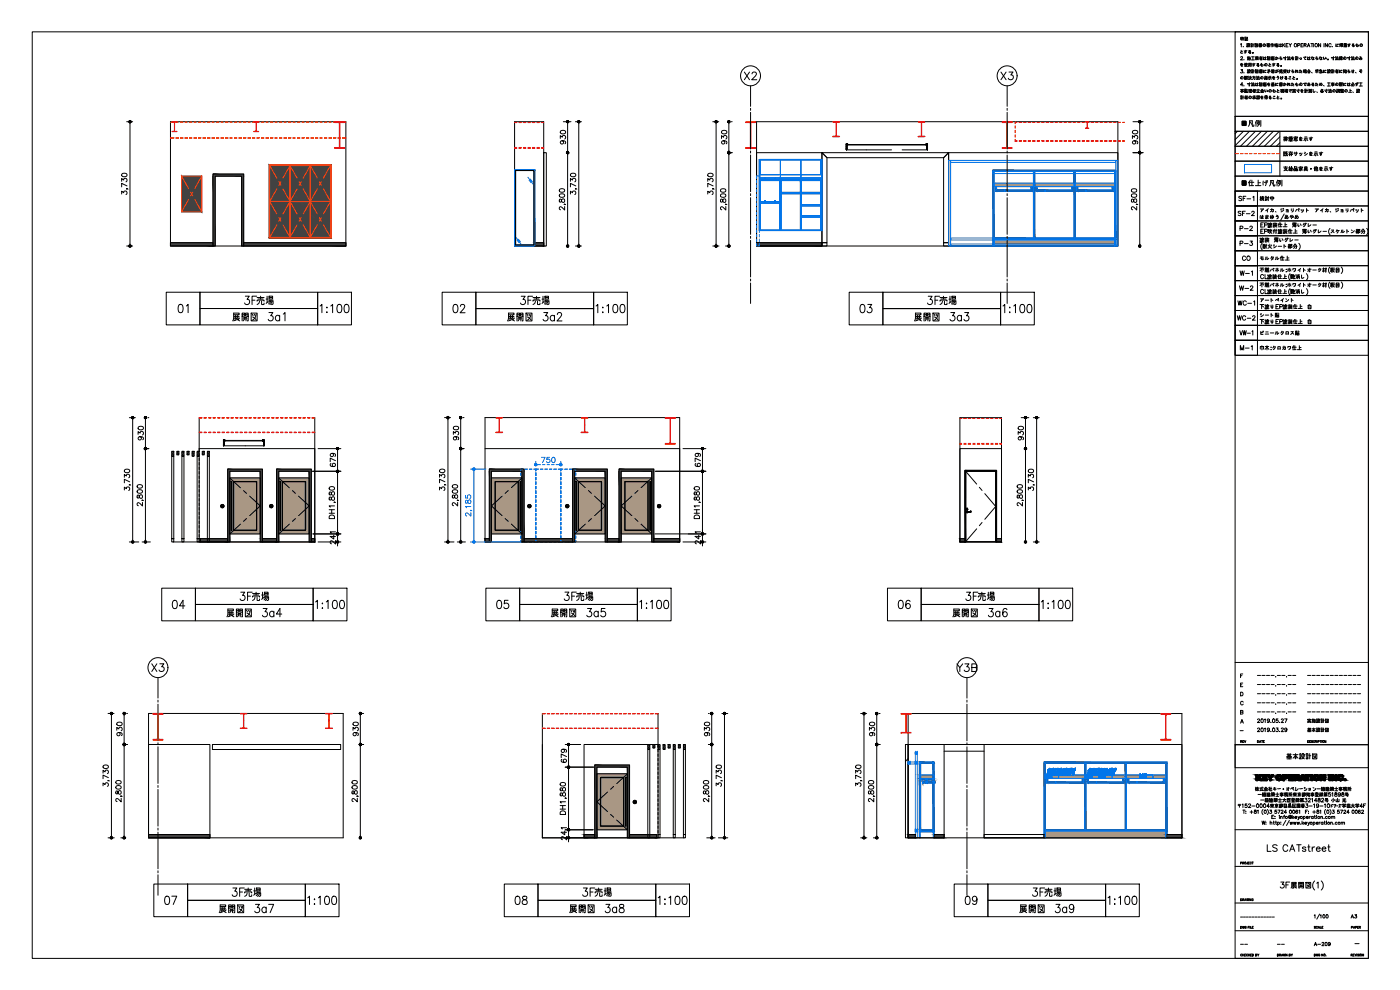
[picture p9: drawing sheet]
<svg xmlns="http://www.w3.org/2000/svg" width="420mm" height="297mm" viewBox="0 0 420 297" stroke-linecap="round" stroke-linejoin="round" font-family="sans-serif">
<defs><g id="words">
<g font-size="6.2">
<text x="72.7" y="92.8">3F売場</text>
<text x="155.2" y="92.8">3F売場</text>
<text x="277.6" y="92.8">3F売場</text>
</g>
<g font-size="5.7">
<text x="52.6" y="94.9">01</text>
<text x="95.2" y="94.9">1:100</text>
<text x="135.1" y="94.9">02</text>
<text x="178.2" y="94.9">1:100</text>
<text x="257.2" y="94.9">03</text>
<text x="300.2" y="94.9">1:100</text>
<text x="68.8" y="97.4">展開図 3a1</text>
<text x="151.3" y="97.4">展開図 3a2</text>
<text x="273.4" y="97.4">展開図 3a3</text>
<text x="50.8" y="183.8">04</text>
<text x="71.3" y="181.3">3F売場</text>
<text x="93.8" y="183.8">1:100</text>
<text x="148.2" y="183.8">05</text>
<text x="168.3" y="181.3">3F売場</text>
<text x="191.2" y="183.8">1:100</text>
<text x="268.8" y="183.8">06</text>
<text x="288.9" y="181.3">3F売場</text>
<text x="311.5" y="183.8">1:100</text>
<text x="67.4" y="186.3">展開図 3a4</text>
<text x="164.4" y="186.3">展開図 3a5</text>
<text x="285" y="186.3">展開図 3a6</text>
<text x="44.8" y="202.8">X3</text>
<text x="286.5" y="202.8">Y3B</text>
<text x="48.7" y="272.7">07</text>
<text x="64.9" y="275.2">展開図 3a7</text>
<text x="68.8" y="270.2">3F売場</text>
<text x="91.4" y="272.7">1:100</text>
<text x="153.8" y="272.7">08</text>
<text x="170" y="275.2">展開図 3a8</text>
<text x="173.9" y="270.2">3F売場</text>
<text x="196.5" y="272.7">1:100</text>
<text x="288.9" y="272.7">09</text>
<text x="305.2" y="275.2">展開図 3a9</text>
<text x="309" y="270.2">3F売場</text>
<text x="331.6" y="272.7">1:100</text>
</g>
<g font-size="5.3">
<text x="222.6" y="25">X2</text>
<text x="299.5" y="25">X3</text>
</g>
<g font-size="4.9">
<text x="371.8" y="39.2">凡例</text>
<text x="385.2" y="229">基本設計図</text>
</g>
<g font-size="4.4">
<text x="370.8" y="61.4">SF-1</text>
<text x="370.8" y="66">SF-2</text>
<text x="377.1" y="61.4">検討中</text>
<text x="371.1" y="70.6">P-2</text>
<text x="371.1" y="84">W-1</text>
<text x="371.8" y="79.4">CO</text>
<text x="370.8" y="92.8">WC-1</text>
<text x="370.4" y="97.4">WC-2</text>
<text x="371.5" y="106.2">M-1</text>
</g>
<g font-size="4">
<text x="371.1" y="74.8">P-3</text>
<text x="371.1" y="88.2">W-2</text>
<text x="371.1" y="101.6">VW-1</text>
<text x="391.6" y="220.8">基本設計図</text>
<text x="391.6" y="218">実施設計図</text>
<text x="404.6" y="276.6">A3</text>
</g>
<text font-size="3.5" x="376.4" y="209.9">----.--.--</text>
<g font-size="3.1">
<text x="376.4" y="207.1">----.--.--</text>
<text x="376.4" y="204.3">----.--.--</text>
<text x="376.4" y="215.2">----.--.--</text>
</g>
<g font-size="2.6">
<text x="391.6" y="203.9">------------</text>
<text x="391.6" y="209.2">------------</text>
<text x="391.6" y="206.7">------------</text>
<text x="391.6" y="212">------------</text>
<text x="371.1" y="220.5">-</text>
<text x="371.5" y="276.2">------------</text>
<text x="371.5" y="284.7">--</text>
<text x="382.4" y="284.7">--</text>
<text x="405.7" y="284.3">-</text>
</g>
</g></defs>
<g fill="#424242" stroke="#424242" stroke-width=".3">
<path d="M80.8 49.4h18.6z"/>
<path d="M80.8 49.4h18.6v22z"/>
<path d="M289.6 162.6h.2z"/>
<path d="M227.1 72.8l19.6 1v-1zM227.1 72.8l19.6 1h-19.6z"/>
<path d="M298 51.1l36.9 .3v-.3zM298 51.1l36.9 .3h-36.9z"/>
<path d="M333.8 56l.4 1v-1zM333.8 56l.4 1h-.4z"/>
<path d="M323.1 56l.3 1v-1zM323.1 56l.3 1h-.3z"/>
<path d="M321.6 56l.4 1v-1zM321.6 56l.4 1h-.4z"/>
<path d="M310.9 56l.4 1v-1zM310.9 56l.4 1h-.4z"/>
<path d="M309.4 56l.4 1v-1zM309.4 56l.4 1h-.4z"/>
<path d="M298.7 56l.4 1v-1zM298.7 56l.4 1h-.4z"/>
<path d="M323.1 57l11.1 .4v-.4zM323.1 57l11.1 .4h-11.1z"/>
<path d="M310.9 57l11.1 .4v-.4zM310.9 57l11.1 .4h-11.1z"/>
<path d="M298.7 57l11.1 .4v-.4zM298.7 57l11.1 .4h-11.1z"/>
<path d="M334.5 51.4l.4 20v-20zM334.5 51.4l.4 20h-.4z"/>
<path d="M322.3 51.4l.4 20v-20zM322.3 51.4l.4 20h-.4z"/>
<path d="M310.2 51.4l.3 20v-20zM310.2 51.4l.3 20h-.3z"/>
<path d="M334.5 71.4l.4 .4v-.4zM334.5 71.4l.4 .4h-.4z"/>
<path d="M298.3 71.4l36.2 .4v-.4zM298.3 71.4l36.2 .4h-36.2z"/>
<path d="M334.5 71.8l.4 2v-2zM334.5 71.8l.4 2h-.4z"/>
<path d="M298 51.4l.3 22.4v-22.4zM298 51.4l.3 22.4h-.3z"/>
<path d="M73.1 72.8l30.7 1v-1zM73.1 72.8l30.7 1h-30.7z"/>
<path d="M51.2 72.8l12.7 1v-1zM51.2 72.8l12.7 1h-12.7z"/>
<path d="M63.9 52.2l9.2 .7v-.7zM63.9 52.2l9.2 .7h-9.2z"/>
<path d="M72.5 52.9l.6 20.9v-20.9zM72.5 52.9l.6 20.9h-.6z"/>
<path d="M63.9 52.9l.7 20.9v-20.9zM63.9 52.9l.7 20.9h-.7z"/>
<path d="M54.5 52.8l6.1 10.8v-10.8zM54.5 52.8l6.1 10.8h-6.1z"/>
<path d="M80.8 49.4v22h18.6zM80.8 71.4h18.6z"/>
<path d="M60.2 161.6l8.1 1v-1zM60.2 161.6l8.1 1h-8.1z"/>
<path d="M78.8 161.6l4.2 1v-1zM78.8 161.6l4.2 1h-4.2z"/>
<path d="M93.4 161.6l1.1 1v-1zM93.4 161.6l1.1 1h-1.1z"/>
<path d="M68.3 140.8l10.5 .6v-.6zM68.3 140.8l10.5 .6h-10.5z"/>
<path d="M78.1 141.4l.7 21.2v-21.2zM78.1 141.4l.7 21.2h-.7z"/>
<path d="M68.3 141.4l.7 21.2v-21.2zM68.3 141.4l.7 21.2h-.7z"/>
<path d="M83 140.8l10.4 .6v-.6zM83 140.8l10.4 .6h-10.4z"/>
<path d="M92.8 141.4l.6 21.2v-21.2zM92.8 141.4l.6 21.2h-.6z"/>
<path d="M83 141.4l.7 21.2v-21.2zM83 141.4l.7 21.2h-.7z"/>
<path d="M160.5 72.8l2.7 1v-1zM160.5 72.8l2.7 1h-2.7z"/>
<path d="M154.4 50.9l6.1 .3v-.3zM154.4 50.9l6.1 .3h-6.1z"/>
<path d="M160.2 51.2l.3 22.3v-22.3zM160.2 51.2l.3 22.3h-.3z"/>
<path d="M154.4 51.2l.3 22.3v-22.3zM154.4 51.2l.3 22.3h-.3z"/>
<path d="M154.4 73.5l6.1 .3v-.3zM154.4 73.5l6.1 .3h-6.1z"/>
<path d="M145.6 161.6l1.3 1v-1zM145.6 161.6l1.3 1h-1.3z"/>
<path d="M157.3 161.6l14.5 1v-1zM157.3 161.6l14.5 1h-14.5z"/>
<path d="M182.3 161.6l3.5 1v-1zM182.3 161.6l3.5 1h-3.5z"/>
<path d="M196.2 161.6l7.8 1v-1zM196.2 161.6l7.8 1h-7.8z"/>
<path d="M146.9 140.7l10.4 .7v-.7zM146.9 140.7l10.4 .7h-10.4z"/>
<path d="M156.7 141.4l.6 21.2v-21.2zM156.7 141.4l.6 21.2h-.6z"/>
<path d="M146.9 141.4l.6 21.2v-21.2zM146.9 141.4l.6 21.2h-.6z"/>
<path d="M171.8 140.7l10.5 .7v-.7zM171.8 140.7l10.5 .7h-10.5z"/>
<path d="M181.6 141.4l.7 21.2v-21.2zM181.6 141.4l.7 21.2h-.7z"/>
<path d="M171.8 141.4l.7 21.2v-21.2zM171.8 141.4l.7 21.2h-.7z"/>
<path d="M185.8 140.7l10.4 .7v-.7zM185.8 140.7l10.4 .7h-10.4z"/>
<path d="M195.6 141.4l.6 21.2v-21.2zM195.6 141.4l.6 21.2h-.6z"/>
<path d="M185.8 141.4l.6 21.2v-21.2zM185.8 141.4l.6 21.2h-.6z"/>
<path d="M299.1 161.6l1.5 1v-1zM299.1 161.6l1.5 1h-1.5z"/>
<path d="M289.6 141.1h9.5zM289.6 141.1h9.5z"/>
<path d="M289.6 141.1l9.5 .3v-.3zM289.6 141.1l9.5 .3h-9.5z"/>
<path d="M298.8 141.4h.3zM298.8 141.4h.3z"/>
<path d="M289.6 141.4h.2zM289.6 141.4h9.2z"/>
<path d="M289.6 141.4l.2 21.2v-21.2zM289.6 141.4l.2 21.2h-.2z"/>
<path d="M298.8 141.4l.3 21.2v-21.2zM298.8 141.4l.3 21.2h-.3z"/>
<path d="M288.1 161.6l1.5 1v-1zM288.1 161.6l1.5 1h-1.5z"/>
<path d="M44.6 250.4l18.4 1v-1zM44.6 250.4l18.4 1h-18.4z"/>
<path d="M188.9 250.4l8.2 1v-1zM188.9 250.4l8.2 1h-8.2z"/>
<path d="M175.3 250.4l3.2 1v-1zM175.3 250.4l3.2 1h-3.2z"/>
<path d="M178.5 229.5l10.4 .7v-.7zM178.5 229.5l10.4 .7h-10.4z"/>
<path d="M188.3 230.2l.6 21.2v-21.2zM188.3 230.2l.6 21.2h-.6z"/>
<path d="M178.5 230.2l.6 21.2v-21.2zM178.5 230.2l.6 21.2h-.6z"/>
<path d="M280 228.6l.4 .4v-.4zM280 228.6l.4 .4h-.4z"/>
<path d="M276.3 228.6l3.7 .4v-.4zM276.3 228.6l3.7 .4h-3.7z"/>
<path d="M275.9 228.6l.4 .4v-.4zM275.9 228.6l.4 .4h-.4z"/>
<path d="M280 229l.4 4.6v-4.6zM280 229l.4 4.6h-.4z"/>
<path d="M275.9 229l.4 4.6v-4.6zM275.9 229l.4 4.6h-.4z"/>
<path d="M280 233.6l.4 .4v-.4zM280 233.6l.4 .4h-.4z"/>
<path d="M278.3 233.6l1.7 .4v-.4zM278.3 233.6l1.7 .4h-1.7z"/>
<path d="M277.9 233.6l.4 .4v-.4zM277.9 233.6l.4 .4h-.4z"/>
<path d="M276.3 233.6l1.6 .4v-.4zM276.3 233.6l1.6 .4h-1.6z"/>
<path d="M275.9 233.6l.4 .4v-.4zM275.9 233.6l.4 .4h-.4z"/>
<path d="M280 234l.4 .6v-.6zM280 234l.4 .6h-.4z"/>
<path d="M277.9 234l.4 .6v-.6zM277.9 234l.4 .6h-.4z"/>
<path d="M278.3 234.6l2.2 .4v-.4zM278.3 234.6l2.2 .4h-2.2z"/>
<path d="M277.9 234.6l.4 .4v-.4zM277.9 234.6l.4 .4h-.4z"/>
<path d="M276.9 234.6l1 .4v-.4zM276.9 234.6l1 .4h-1z"/>
<path d="M276.9 234.6v.4zM276.9 234.6v.4z"/>
<path d="M280.5 234.5v.5zM280.5 234.5v.5z"/>
<path d="M280 235l.4 14v-14zM280 235l.4 14h-.4z"/>
<path d="M275.9 234l.4 15v-15zM275.9 234l.4 15h-.4z"/>
<path d="M280 249l.4 .4v-.4zM280 249l.4 .4h-.4z"/>
<path d="M276.3 249l3.7 .4v-.4zM276.3 249l3.7 .4h-3.7z"/>
<path d="M275.9 249l.4 .4v-.4zM275.9 249l.4 .4h-.4z"/>
<path d="M313.3 228.6l36.9 .4v-.4zM313.3 228.6l36.9 .4h-36.9z"/>
<path d="M349.1 233.6l.4 1v-1zM349.1 233.6l.4 1h-.4z"/>
<path d="M338.4 233.6l.4 1v-1zM338.4 233.6l.4 1h-.4z"/>
<path d="M337 233.6l.4 1v-1zM337 233.6l.4 1h-.4z"/>
<path d="M326.2 233.6l.4 1v-1zM326.2 233.6l.4 1h-.4z"/>
<path d="M324.8 233.6l.4 1v-1zM324.8 233.6l.4 1h-.4z"/>
<path d="M314.1 233.6l.4 1v-1zM314.1 233.6l.4 1h-.4z"/>
<path d="M338.4 234.6l11.1 .4v-.4zM338.4 234.6l11.1 .4h-11.1z"/>
<path d="M326.2 234.6l11.2 .4v-.4zM326.2 234.6l11.2 .4h-11.2z"/>
<path d="M314.1 234.6l11.1 .4v-.4zM314.1 234.6l11.1 .4h-11.1z"/>
<path d="M349.9 229l.3 20v-20zM349.9 229l.3 20h-.3z"/>
<path d="M337.7 229l.4 20v-20zM337.7 229l.4 20h-.4z"/>
<path d="M325.5 229l.4 20v-20zM325.5 229l.4 20h-.4z"/>
<path d="M349.9 249l.3 .4v-.4zM349.9 249l.3 .4h-.3z"/>
<path d="M313.7 249l36.2 .4v-.4zM313.7 249l36.2 .4h-36.2z"/>
<path d="M349.9 249.4l.3 2v-2zM349.9 249.4l.3 2h-.3z"/>
<path d="M313.3 229l.4 22.4v-22.4zM313.3 229l.4 22.4h-.4z"/>
<path d="M350.2 250.4l4.5 1v-1zM350.2 250.4l4.5 1h-4.5z"/>
<path d="M280.4 250.4l2.9 1v-1zM280.4 250.4l2.9 1h-2.9z"/>
<path d="M272.5 250.4l2.2 1v-1zM272.5 250.4l2.2 1h-2.2z"/>
</g>
<g fill="#a99784" stroke="#a99784" stroke-width=".3">
<path d="M322.7 55l11.8 1v-1zM322.7 55l11.8 1h-11.8z"/>
<path d="M310.5 55l11.8 1v-1zM310.5 55l11.8 1h-11.8z"/>
<path d="M298.3 55l11.9 1v-1zM298.3 55l11.9 1h-11.9z"/>
<path d="M298.3 71.8l36.2 2v-2zM298.3 71.8l36.2 2h-36.2z"/>
<path d="M69 143.4l9.1 16.8v-16.8zM69 143.4l9.1 16.8h-9.1z"/>
<path d="M83.7 143.4l9.1 16.8v-16.8zM83.7 143.4l9.1 16.8h-9.1z"/>
<path d="M147.5 143.4l9.2 16.8v-16.8zM147.5 143.4l9.2 16.8h-9.2z"/>
<path d="M172.5 143.4l9.1 16.8v-16.8zM172.5 143.4l9.1 16.8h-9.1z"/>
<path d="M186.4 143.4l9.2 16.8v-16.8zM186.4 143.4l9.2 16.8h-9.2z"/>
<path d="M179.1 232.2l9.2 16.8v-16.8zM179.1 232.2l9.2 16.8h-9.2z"/>
<path d="M275.9 232.5l4.5 1.1v-1.1zM275.9 232.5l4.5 1.1h-4.5z"/>
<path d="M275.9 249.4l4.5 .2v-.2zM275.9 249.4l4.5 .2h-4.5z"/>
<path d="M280.1 249.6l.3 1.8v-1.8zM280.1 249.6l.3 1.8h-.3z"/>
<path d="M275.9 249.6l.2 1.8v-1.8zM275.9 249.6l.2 1.8h-.2z"/>
<path d="M338.1 232.5l11.8 1.1v-1.1zM338.1 232.5l11.8 1.1h-11.8z"/>
<path d="M325.9 232.5l11.8 1.1v-1.1zM325.9 232.5l11.8 1.1h-11.8z"/>
<path d="M313.7 232.5l11.8 1.1v-1.1zM313.7 232.5l11.8 1.1h-11.8z"/>
<path d="M313.7 249.4l36.2 2v-2zM313.7 249.4l36.2 2h-36.2z"/>
</g>
<path d="M51.2 73.8v-37.3h52.6v37.3M154.4 73.8v-37.3h8.8v37.3M227.1 73.8v-37.3h108.4v37.3M59.8 125.3v10.1M94.5 125.3v37.3M145.6 162.6v-37.3h58.4v37.3M288.1 162.6v-37.3h12.5v37.3M162.8 214.1v37.3M197.5 214.1v10.1M44.6 251.4v-37.3h58.4v37.3M272.5 251.4v-37.3h82.2v37.3" fill="none" stroke="#000" stroke-width=".3"/>
<path d="M51.5 73.8h52.3M154.4 73.8h8.8M227.1 73.8h108.4M52 162.6h42.5M145.6 162.6h58.4M288.1 162.6h12.5M44.6 251.4h58.4M162.8 251.4h42.5M272.5 251.4h82.2" fill="none" stroke="#000" stroke-width=".3"/>
<g fill="none" stroke="#f50000" stroke-width=".3">
<path d="M51.2 36.6h1M52.2 36.6l.1 .1M52.2 36.6l-.6-.1h1.5l-.7 .2M52.4 36.7v2.7l.7 .1h-1.5l.7-.2M52.8 36.6h.8M54.1 36.6h.8M55.5 36.6h.8M56.9 36.6h.7M58.2 36.6h.7M59.6 36.6h.7M60.9 36.6h.8M62.3 36.6h.7"/>
<path d="M63.6 36.6h.7M65 36.6h.7M66.3 36.6h.8M67.6 36.6h.8M69 36.6h.7M70.4 36.6h.7M71.7 36.6h.8M73 36.6h.8M74.4 36.6h.8M75.8 36.6h.7M76.9 36.7v2.6l-.8 .2h1.5l-.7-.1v-2.7M76.9 36.7l-.8-.2h1.5l-.7 .2"/>
<path d="M77.1 36.6h.8M78.5 36.6h.7M79.8 36.6h.8M81.2 36.6h.7M82.5 36.6h.7M83.9 36.6h.7M85.2 36.6h.8M86.6 36.6h.7M87.9 36.6h.7M89.3 36.6h.7M90.6 36.6h.8M91.9 36.6h.8"/>
<path d="M93.3 36.6h.8M94.7 36.6h.7M96 36.6h.8M97.4 36.6h.7M98.7 36.6h.8M100.1 36.6h.7M101.4 36.6h.8M101.8 37l-.1-.2h-1.3v-.3h3v.3h-1.2l-.2 .2M101.9 37v7.1M102 37v7.1M102.8 36.6h1M154.4 36.8h.7"/>
<path d="M155.7 36.8h.8M157.1 36.8h.7M158.4 36.8h.8M159.8 36.8h.7M161.1 36.8h.8M162.5 36.8h.7M223.8 36.5h3v.3h-1.3l-.2 .2v7.1l1.5 .2v.2h-3v-.2h1.2l.2-.2v-7.1l-.2-.2h-1.2zM250.8 36.6l.1 .2-.1 4.1M250.8 36.6l-.8-.1h2l-1 .3M251 38.8h.1M251 36.8v4M275.6 36.5l2 .1-1.1 .2z"/>
<path d="M276.5 36.8v4M276.6 38.8h.1M276.6 36.8v4M302 36.8l.2 .2v7.1l-.2 .1M302 36.8h-1.2v-.3h3v.3h-1.3l-.2 .2M302.3 37v7.1M304.7 36.5v.6M304.7 37.7v.8M304.7 39.1v.7M304.7 36.7h.5M305.9 36.7h.7M307.2 36.7h.8"/>
<path d="M308.5 36.7h.8M309.9 36.7h.7M311.3 36.7h.7M312.6 36.7h.8M313.9 36.7h.8M315.3 36.7h.8M316.7 36.7h.7M318 36.7h.7M319.3 36.7h.8M320.7 36.7h.8M322.1 36.7h.7M323.4 36.7h.7"/>
<path d="M324.8 36.7h.7M325.8 36.5h1l-.5 .2v1.7l.5 .1h-1l.4-.1v-.9v-.8zM326.1 36.7h.8M327.4 36.7h.8M328.8 36.7h.7M330.2 36.7h.7M331.5 36.7h.8M332.8 36.7h.8M334.2 36.7h.8M335.6 36.7h.7M336.9 36.7h.6M51.2 41.5h1"/>
<path d="M51.2 41.3h1M52.8 41.5h.8M52.8 41.3h.8M54.1 41.5h.8M54.1 41.3h.8M55.5 41.5h.8M55.5 41.3h.8M56.9 41.5h.7M56.9 41.3h.7M58.2 41.5h.7M58.2 41.3h.7M59.6 41.5h.7"/>
<path d="M59.6 41.3h.7M60.9 41.5h.8M60.9 41.3h.8M62.3 41.5h.7M62.3 41.3h.7M63.6 41.5h.7M63.6 41.3h.7M65 41.5h.7M65 41.3h.7M66.3 41.5h.8M66.3 41.3h.8M67.6 41.5h.8"/>
<path d="M67.6 41.3h.8M69 41.5h.7M69 41.3h.7M70.4 41.5h.7M70.4 41.3h.7M71.7 41.5h.8M71.7 41.3h.8M73 41.5h.8M73 41.3h.8M74.4 41.5h.8M74.4 41.3h.8M75.8 41.5h.7"/>
<path d="M75.8 41.3h.7M77.1 41.5h.8M77.1 41.3h.8M78.5 41.5h.7M78.5 41.3h.7M79.8 41.5h.8M79.8 41.3h.8M81.2 41.5h.7M81.2 41.3h.7M82.5 41.5h.7M82.5 41.3h.7M83.9 41.5h.7"/>
<path d="M83.9 41.3h.7M85.2 41.5h.8M85.2 41.3h.8M86.6 41.5h.7M86.6 41.3h.7M87.9 41.5h.7M87.9 41.3h.7M89.3 41.5h.7M89.3 41.3h.7M90.6 41.5h.8M90.6 41.3h.8M91.9 41.5h.8"/>
<path d="M91.9 41.3h.8M93.3 41.5h.8M93.3 41.3h.8M94.7 41.5h.7M94.7 41.3h.7M96 41.5h.8M96 41.3h.8M97.4 41.5h.7M97.4 41.3h.7M98.7 41.5h.8M98.7 41.3h.8M100.1 41.5h.7"/>
<path d="M100.1 41.3h.7M101.4 41.5h.8M101.4 41.3h.8M101.8 44.1l-.1 .2h-1.3v.2h3v-.2l-1.2-.1-.2-.1M102.8 41.5h1M102.8 41.3h1M154.4 44.5h.7M154.4 44.2h.7M155.7 44.5h.8M155.7 44.2h.8M157.1 44.5h.7M157.1 44.2h.7"/>
<path d="M158.4 44.5h.8M158.4 44.2h.8M159.8 44.5h.7M159.8 44.2h.7M161.1 44.5h.8M161.1 44.2h.8M162.5 44.5h.7M162.5 44.2h.7M251 40.7l1 .3h-2l.8-.1M275.6 40.9l1-.2 1 .3zM302.3 44.1l.2 .1 1.3 .1v.2h-3v-.2h1.2M304.7 40.4v.8"/>
<path d="M304.7 41.8v.6h.5M304.7 42.2h.5M305.9 42.2h.7M305.9 42.4h.7M307.2 42.2h.8M307.2 42.4h.8M308.5 42.2h.8M308.5 42.4h.8M309.9 42.2h.7M309.9 42.4h.7M311.3 42.2h.7M311.3 42.4h.7"/>
<path d="M312.6 42.2h.8M312.6 42.4h.8M313.9 42.2h.8M313.9 42.4h.8M315.3 42.2h.8M315.3 42.4h.8M316.7 42.2h.7M316.7 42.4h.7M318 42.2h.7M318 42.4h.7M319.3 42.2h.8M319.3 42.4h.8"/>
<path d="M320.7 42.2h.8M320.7 42.4h.8M322.1 42.2h.7M322.1 42.4h.7M323.4 42.2h.7M323.4 42.4h.7M324.8 42.2h.7M324.8 42.4h.7M326.1 42.2h.8M326.1 42.4h.8M327.4 42.2h.8M327.4 42.4h.8"/>
<path d="M328.8 42.2h.7M328.8 42.4h.7M330.2 42.2h.7M330.2 42.4h.7M331.5 42.2h.8M331.5 42.4h.8M332.8 42.2h.8M332.8 42.4h.8M334.2 42.2h.8M334.2 42.4h.8M335.6 42.2h.7M335.6 42.4h.7"/>
<path d="M336.9 42.2h.6M336.9 42.4h.6M370.7 46.1h1M372.3 46.1h.7M373.6 46.1h.8M375 46.1h.7M376.3 46.1h.8M377.7 46.1h.7M379 46.1h.8M380.4 46.1h.7M381.7 46.1h.8M383.1 46.1h1"/>
<path d="M59.8 125.3h.8M59.8 129.8h.8M59.8 129.7h.8M59.8 125.4h.8M61.2 125.3h.8M61.2 129.8h.8M61.2 129.7h.8M61.2 125.4h.8M62.6 125.3h.7M62.6 129.8h.7M62.6 129.7h.7M62.6 125.4h.7"/>
<path d="M63.9 125.3h.8M63.9 129.8h.8M63.9 129.7h.8M63.9 125.4h.8M65.3 125.3h.7M65.3 129.8h.7M65.3 129.7h.7M65.3 125.4h.7M66.6 125.3h.8M66.6 129.8h.8M66.6 129.7h.8M66.6 125.4h.8"/>
<path d="M68 125.3h.7M68 129.8h.7M68 129.7h.7M68 125.4h.7M69.3 125.3h.8M69.3 129.8h.8M69.3 129.7h.8M69.3 125.4h.8M70.7 125.3h.7M70.7 129.8h.7M70.7 129.7h.7M70.7 125.4h.7"/>
<path d="M72 125.3h.8M72 129.8h.8M72 129.7h.8M72 125.4h.8M73.4 125.3h.7M73.4 129.8h.7M73.4 129.7h.7M73.4 125.4h.7M74.7 125.3h.8M74.7 129.8h.8M74.7 129.7h.8M74.7 125.4h.8"/>
<path d="M76.1 125.3h.7M76.1 129.8h.7M76.1 129.7h.7M76.1 125.4h.7M77.4 125.3h.8M77.4 129.8h.8M77.4 129.7h.8M77.4 125.4h.8M78.8 125.3h.7M78.8 129.8h.7M78.8 129.7h.7M78.8 125.4h.7"/>
<path d="M80.1 125.3h.8M80.1 129.8h.8M80.1 129.7h.8M80.1 125.4h.8M81.5 125.3h.7M81.5 129.8h.7M81.5 129.7h.7M81.5 125.4h.7M82.8 125.3h.8M82.8 129.8h.8M82.8 129.7h.8M82.8 125.4h.8"/>
<path d="M84.2 125.3h.7M84.2 129.8h.7M84.2 129.7h.7M84.2 125.4h.7M85.5 125.3h.8M85.5 129.8h.8M85.5 129.7h.8M85.5 125.4h.8M86.9 125.3h.7M86.9 129.8h.7M86.9 129.7h.7M86.9 125.4h.7"/>
<path d="M88.2 125.3h.8M88.2 129.8h.8M88.2 129.7h.8M88.2 125.4h.8M89.6 125.3h.7M89.6 129.8h.7M89.6 129.7h.7M89.6 125.4h.7M90.9 125.3h.8M90.9 129.8h.8M90.9 129.7h.8M90.9 125.4h.8"/>
<path d="M92.3 125.3h.7M92.3 129.8h.7M92.3 129.7h.7M92.3 125.4h.7M93.6 125.3h.9M93.6 129.8h.9M93.6 129.7h.9M93.6 125.4h.9M148.8 129.7l1.1-.2 .9 .3zM148.8 125.3l2 .1-1 .2zM149.8 125.6v3.9M149.9 125.6v3.9"/>
<path d="M175.4 125.6l-1-.3h2l-.9 .3M175.4 125.6v3.9l-1 .3h2l-.9-.3v-3.9M175.5 127.6h.1M200.9 125.5l.2 .2v7.2l-.2 .1M200.9 125.6h-1.3v-.3h3v.3h-1.2M201.4 125.5l-.2 .2v7.2l1.4 .1v.3h-3v-.3h1.3M288.1 133.3h.5M288.1 133h.5M288.1 125.6h.5M289.2 133.3h.8M289.2 133h.8M289.2 125.6h.8"/>
<path d="M290.6 133.3h.7M290.6 133h.7M290.6 125.6h.7M291.9 133.3h.8M291.9 133h.8M291.9 125.6h.8M293.3 133.3h.7M293.3 133h.7M293.3 125.6h.7M294.6 133.3h.8M294.6 133h.8M294.6 125.6h.8"/>
<path d="M296 133.3h.7M296 133h.7M296 125.6h.7M297.3 133.3h.8M297.3 133h.8M297.3 125.6h.8M298.7 133.3h.7M298.7 133h.7M298.7 125.6h.7M300 133.3h.6M300 133h.6M300 125.6h.6"/>
<path d="M47.1 214.3l.2 .2v3.6v3.5l-.2 .2M47.2 214.3h-1.3v-.2h3v.2l-1.4 .2v7.1l1.4 .2v.3h-3v-.3h1.3M73.1 218.3v-4l-1-.2h2l-.9 .1v4.1M73.1 218.3l-1 .3h2l-1-.3M73.1 216.3h.1M98.5 214.2l.2 4.1M98.6 214.2l-.9-.1h2l-.9 .1v4.1M98.7 218.3l-.2 .1M98.7 216.3h.1M98.7 218.3l1 .3h-2l.9-.2M162.8 214.1h.8M162.8 218.6h.8"/>
<path d="M162.8 218.4h.8M162.8 214.2h.8M164.2 214.1h.8M164.2 218.6h.8M164.2 218.4h.8M164.2 214.2h.8M165.6 214.1h.7M165.6 218.6h.7M165.6 218.4h.7M165.6 214.2h.7M166.9 214.1h.8M166.9 218.6h.8"/>
<path d="M166.9 218.4h.8M166.9 214.2h.8M168.3 214.1h.7M168.3 218.6h.7M168.3 218.4h.7M168.3 214.2h.7M169.6 214.1h.8M169.6 218.6h.8M169.6 218.4h.8M169.6 214.2h.8M171 214.1h.7M171 218.6h.7"/>
<path d="M171 218.4h.7M171 214.2h.7M172.3 214.1h.8M172.3 218.6h.8M172.3 218.4h.8M172.3 214.2h.8M173.7 214.1h.7M173.7 218.6h.7M173.7 218.4h.7M173.7 214.2h.7M175 214.1h.8M175 218.6h.8"/>
<path d="M175 218.4h.8M175 214.2h.8M176.4 214.1h.7M176.4 218.6h.7M176.4 218.4h.7M176.4 214.2h.7M177.7 214.1h.8M177.7 218.6h.8M177.7 218.4h.8M177.7 214.2h.8M179.1 214.1h.7M179.1 218.6h.7"/>
<path d="M179.1 218.4h.7M179.1 214.2h.7M180.4 214.1h.8M180.4 218.6h.8M180.4 218.4h.8M180.4 214.2h.8M181.8 214.1h.7M181.8 218.6h.7M181.8 218.4h.7M181.8 214.2h.7M183.1 214.1h.8M183.1 218.6h.8"/>
<path d="M183.1 218.4h.8M183.1 214.2h.8M184.5 214.1h.7M184.5 218.6h.7M184.5 218.4h.7M184.5 214.2h.7M185.8 214.1h.8M185.8 218.6h.8M185.8 218.4h.8M185.8 214.2h.8M187.2 214.1h.7M187.2 218.6h.7"/>
<path d="M187.2 218.4h.7M187.2 214.2h.7M188.5 214.1h.8M188.5 218.6h.8M188.5 218.4h.8M188.5 214.2h.8M189.9 214.1h.7M189.9 218.6h.7M189.9 218.4h.7M189.9 214.2h.7M191.2 214.1h.8M191.2 218.6h.8"/>
<path d="M191.2 218.4h.8M191.2 214.2h.8M192.6 214.1h.7M192.6 218.6h.7M192.6 218.4h.7M192.6 214.2h.7M193.9 214.1h.8M193.9 218.6h.8M193.9 218.4h.8M193.9 214.2h.8M195.3 214.1h.7M195.3 218.6h.7"/>
<path d="M195.3 218.4h.7M195.3 214.2h.7M196.6 214.1h.9M196.6 218.6h.9M196.6 218.4h.9M196.6 214.2h.9M270.4 214.1h3v.2l-1.4 .1v5.3l1.4 .1v.1h-3v-.1l1.4-.1 .1-2.7-.1-2.7h-1.4zM348.4 214.1h3v.2l-1.5 .2v3.6v3.5l1.5 .2v.3h-3v-.3h1.2l.2-.2v-3.5v-3.6l-.2-.2h-1.2z"/>
</g>
<!-- layer: A02 PB -->
<g fill="none" stroke="#000" stroke-width=".3">
<path d="M163.2 45.8h.8v28h-.8zM227.1 45.8h19.6v28h-19.6zM284.7 45.8h50.8v28h-50.8zM59.8 135.5v-.9h34.7v28h-34.7M59.8 136.1v.7M59.8 137.4v.8M59.8 138.8v.7M145.6 134.6h58.4v28M288.1 134.6h12.5v28h-12.5zM59.8 140.1v.8M59.8 141.5v.7M59.8 142.8v.8"/>
<path d="M59.8 144.2v.7M59.8 145.5v.8M59.8 146.9v.7M59.8 148.2v.8M59.8 149.6v.7M59.8 150.9v.8M59.8 152.3v.7M59.8 153.6v.8M59.8 155v.7M59.8 156.3v.8M59.8 157.7v.7M59.8 159v.8"/>
<path d="M59.8 161.7v.9h.4M59.8 160.4v.7M44.6 223.4h18.4v28h-18.4zM162.8 223.4v28h34.7M197.5 224.2v-.8h-22.2v28M197.5 224.9v.7M197.5 226.2v.8M197.5 227.5v.8M197.5 228.9v.7M197.5 230.3v.7M197.5 231.6v.8M197.5 232.9v.8"/>
<path d="M197.5 234.3v.8M197.5 235.7v.7M197.5 237v.8M197.5 238.4v.7M197.5 239.7v.8M271.7 223.4h.8v28h-.8zM272.5 223.4h10.8v28h-10.8zM283.3 223.4h12M283.3 225.4h12M295.3 223.4h59.4v28h-59.4zM197.5 250.5v.9h-.4M197.5 241.1v.7"/>
<path d="M197.5 242.4v.7M197.5 243.8v.7M197.5 245.1v.8M197.5 246.5v.7M197.5 247.8v.7M197.5 249.2v.7"/>
</g>
<g fill="none" stroke="#000" stroke-width=".3">
<path d="M246.7 45.8h38l-1.5 1.5h-35zM246.7 45.8l1.5 1.5v25.5h-1.5zM283.2 47.3l1.5-1.5v27h-1.5zM246.7 72.8h1.5v1h-1.5zM283.2 72.8h1.5v1h-1.5zM51.5 135.4h.7v1.5h-.7zM51.5 136.9h.7v24.7h-.7zM53.1 135.4h.6v1.1h-.6zM54.6 135.4h.6v1.5h-.6zM54.6 136.9h.6v24.7h-.6zM56.1 135.4h.6v1.1h-.6zM57.7 135.4h.6v1.5h-.6z"/>
<path d="M59.2 135.4h.6v1.5h-.6zM59.2 136.9h.6v24.7h-.6zM60.7 135.4h.6v1.1h-.6zM62.2 135.4h.6v1.5h-.6zM62.2 136.9h.6v24.7h-.6zM51.5 161.6h.7v1h-.7zM54.6 161.6h.6v1h-.6zM59.2 161.6h.6v1h-.6zM62.2 161.6h.6v1h-.6zM63.8 223.4h38.4v1.5h-38.4zM194.4 223.4h.6v1.5h-.6zM194.4 224.9h.6v25.5h-.6z"/>
<path d="M195.9 223.4h.6v1h-.6zM197.5 223.4h.6v1.5h-.6zM197.5 224.9h.6v25.5h-.6zM199 223.4h.6v1.5h-.6zM200.5 223.4h.6v1h-.6zM202.1 223.4h.5v1.5h-.5zM202.1 224.9h.5v25.5h-.5zM203.6 223.4h.6v1h-.6zM205.1 223.4h.6v1.5h-.6zM205.1 224.9h.6v25.5h-.6zM194.4 250.4h.6v1h-.6zM197.5 250.4h.6v1h-.6z"/>
<path d="M202.1 250.4h.5v1h-.5zM205.1 250.4h.6v1h-.6z"/>
</g>
<g fill="none" stroke="#000" stroke-width=".3">
<path d="M51.2 72.8h12.7v1h-12.7zM73.1 72.8h30.7v1h-30.7zM160.5 72.8h2.7v1h-2.7zM227.1 72.8h19.6v1h-19.6zM60.2 161.6h8.1v1h-8.1zM78.8 161.6h4.2v1h-4.2zM93.4 161.6h1.1v1h-1.1zM145.6 161.6h1.3v1h-1.3zM157.3 161.6h14.5v1h-14.5zM182.3 161.6h3.5v1h-3.5zM196.2 161.6h7.8v1h-7.8zM288.1 161.6h1.5v1h-1.5z"/>
<path d="M299.1 161.6h1.5v1h-1.5zM44.6 250.4h18.4v1h-18.4zM175.3 250.4h3.2v1h-3.2zM188.9 250.4h8.2v1h-8.2zM272.5 250.4h2.2v1h-2.2zM280.4 250.4h2.9v1h-2.9zM295.3 250.4h18v1h-18zM350.2 250.4h4.5v1h-4.5z"/>
</g>
<path d="M284.7 48.1h.6v25.7h-.6zM285.3 48.1h49.6v.6h-49.6zM298 51.5h36.9v.6h-36.9zM334.9 48.1h.6v25.7h-.6zM285.3 71.4h49.6v.6h-49.6zM285.3 73.2h49.6v.6h-49.6zM274.7 225.7h.6v25.7h-.6z" fill="none" stroke="#0075eb" stroke-width=".3"/>
<g fill="none" stroke="#0075eb" stroke-width=".3">
<path d="M154.4 50.9h6.1v22.9h-6.1zM154.7 51.2h5.5v22.3h-5.5zM227.1 54.2v.7M227.1 55.5v.8M227.1 56.9v.7M227.1 58.2v.8M227.1 59.6v.7M227.9 52.8h-.8v.8M228 48h18.5v21.1h-18.5zM228 53.4h18.6M228.1 54.2h6.1M228.1 53.8h6.1l-.1 1.3"/>
<path d="M228.1 54.4h.1M228.1 57.1v.2M228.1 57.6v.2M228.1 56.7v.2M228.1 56.2v.2M228.1 55.8v.2M228.1 55.3v.2M228.1 53.5v1.6M228.1 58.9v.2M228.1 59.8v.2M228.1 59.3v.3M228.1 48.2v.2"/>
<path d="M228.1 48.6v.3M228.1 49.1v.2M228.1 49.5v.2M228.1 50v.2M228.1 50.4v.2M228.1 50.9v.2M228.1 51.3v.2M228.1 51.8v.2M228.1 52.2v.2M228.1 58v.2M228.1 58.4v.3M228.2 48v4.4"/>
<path d="M228.2 53.4v15.7M229.5 53.8v.2h.2v-.2M229.6 53.7h.1M229.6 53.9h.1M229.6 53.7v.2M229.6 53.8h.1M232.5 53.8v.2h.3v-.2M232.6 53.7h.1M232.6 53.9h.1M232.6 53.8h.1M232.6 53.7v.2M232.7 53.8h.1"/>
<path d="M232.7 53.9h.1M234.1 54.7h.1M234.1 53.4v15.7M234.1 54.4h.1M234.1 57.1h.2l-.2 .2M234.1 57.6h.2v1.5h-.2M234.1 56.7h.2l-.2 .2M234.1 56.2h.2l-.2 .2M234.1 55.8h.2l-.2 .2M234.1 55.3h.2l-.2 .2M234.1 59.8h.2l-.2 .2M234.1 59.3h.2l-.2 .3"/>
<path d="M234.1 58.4v.3M234.1 58.9l.1 .2M234.1 58v.2M234.2 55.1h.1M234.2 54.9h.1M234.2 57.6l-.1 .2M234.2 55.3v.2M234.2 55.8v.2M234.2 56.2v.2M234.2 56.7v.2M234.2 57.1v.2M234.2 59.3v.3"/>
<path d="M234.2 59.8v.2M234.2 48v5.4M234.3 57.7h.1M234.3 59.1h.1M234.3 58.7v.4M234.3 58.2v.2M234.3 54.2h12.2M234.3 57.7h12.2M234.3 58.1h12.2M234.3 55.3v.2M234.3 55.8v.2M234.3 56.2v.2"/>
<path d="M234.3 56.7v.2M234.3 57.1v.2M234.3 57.6v1.5M234.3 59.3v.3M234.3 59.8v.2M234.3 54.4h.1M234.4 53.4v.4M234.4 54.2v3.5M234.4 58.1v11M240.2 54.7h.1M240.2 53.4v.4M240.2 54.2v3.5"/>
<path d="M240.2 58.1v11M240.3 59.1h.1M240.3 58.7v.4h.2M240.3 58.2l.2 .2M240.3 53.8v1.3l.2 .1v-1.4M240.3 55.3l.2 .2zM240.3 55.8l.2 .2zM240.3 56.2l.2 .2zM240.3 56.7l.2 .2zM240.3 57.1l.2 .2zM240.3 59.1v-1.5h.2v1.5M240.3 59.3l.2 .3z"/>
<path d="M240.3 59.8l.2 .2zM240.3 59.1h.2M240.3 54.4h.2M240.3 57.7h.1M240.4 48v5.4M240.4 53.8v1.4M240.4 59.1h.1M240.4 55.3v.2M240.4 55.8v.2M240.4 56.2v.2M240.4 56.7v.2M240.4 57.1v.2"/>
<path d="M240.4 57.6v1.5M240.4 59.3v.3M240.4 59.8v.2M240.5 59.1h.1M240.5 53.4v.4M240.5 54.2v3.5M240.5 58.1v3.3M246.4 48v4.4M246.4 53.4v15.7M246.4 57.3h.1M246.4 57.6h.1M246.4 56.9h.1"/>
<path d="M246.4 57.1h.1M246.4 56.4h.1M246.4 56.7h.1M246.4 56h.1M246.4 56.2h.1M246.4 55.5h.1M246.4 55.8h.1M246.4 55.1h.1M246.4 55.3h.1M246.4 59.1h.1M246.4 59.6h.1M246.4 59.8h.1"/>
<path d="M246.4 59.3h.1M246.4 53.5h.1M246.4 48.2h.1M246.4 52h.1M246.4 52.2h.1M246.4 51.5h.1M246.4 51.8h.1M246.4 51.1h.1M246.4 51.3h.1M246.4 50.6h.1M246.4 50.9h.1M246.4 50.2h.1"/>
<path d="M246.4 50.4h.1M246.4 49.7h.1M246.4 50h.1M246.4 49.3h.1M246.4 49.5h.1M246.4 48.9h.1M246.4 49.1h.1M246.4 48.4h.1M246.4 48.6h.1M246.4 54.4h.1M246.4 58.4h.1M246.5 59.1h.1"/>
<path d="M246.5 57.7h.1M246.5 53.8h-12.2v1.4v-1.4M246.5 48l.1 4.4h-18.6M298 51.1h36.9v22.7h-.4v-22.4h-36.2v22.4h-.3zM298.3 55h11.9v1h-11.9zM298.7 56h.4v1h10.3v-1h.4v1.4h-11.1zM301.5 56.9l.1 .6zM310.2 51.4h.3v20h-.3zM310.5 55h11.8v1h-11.8zM310.9 56h.4v1h10.3v-1h.4v1.4h-11.1zM313.6 56.9l.1 .6zM322.3 51.4h.4v20h-.4z"/>
<path d="M322.7 55h11.8v1h-11.8zM323.1 56h.3v1h10.4v-1h.4v1.4h-11.1zM325.8 56.9l.1 .6zM227.1 73.1v.7h.8v-.7M227.1 60.9v.8M227.1 62.3v.7M227.1 63.6v.8M227.1 65v.7M227.1 66.3v.8M227.1 67.7v.7M227.1 69v.8M227.1 70.4v.7"/>
<path d="M227.1 71.7v.8M227.9 69.2h18.8v-21.4h-18.8v22M227.9 70.4v.7M227.9 71.7v.8M228.1 61.2h.1M228.1 61.9h.1M228.1 66v.3M228.1 60.2v.3M228.1 64.2v.3M228.1 64.7v.2M228.1 63.8v.2M228.1 63.4v.2"/>
<path d="M228.1 62.9v.2M228.1 65.1v.3M228.1 68.3v.2M228.1 67.8v.2M228.1 67.4v.2M228.1 66.9v.2M228.1 66.5v.2M228.1 65.6v.2M228.1 62.5v.2M228.1 62v.2M229.5 60.5h.2v.3h-.2zM229.5 60.5h-1.4v1.4"/>
<path d="M229.6 60.5h.1M229.6 60.6h.1M229.6 60.5v.2M229.6 60.7h.1M229.6 60.5v.1M229.7 60.5h2.8M232.5 60.5h.3v.3h-.3zM232.6 60.5h.1M232.6 60.6h.1M232.6 60.5v.1M232.6 60.7h.1M232.6 60.5v.2"/>
<path d="M232.7 60.6h.1M232.7 60.6h-.1M232.8 60.5h1.4l-.1 1.4M234.1 61.2l.2-.1-.1 .2M234.1 66h.2l-.2 .3M234.1 60.2h.2l-.2 .3M234.1 64.2h.2l-.2 .3M234.1 64.7h.2l-.2 .2M234.1 63.8h.2l-.2 .2M234.1 63.4h.2l-.2 .2M234.1 62.9h.2l-.2 .2M234.1 65.1h.2l-.2 .3"/>
<path d="M234.1 68.3h.2l-.2 .2M234.1 67.8h.2l-.2 .2M234.1 67.4h.2l-.2 .2M234.1 66.9h.2l-.2 .2M234.1 66.5h.2l-.2 .2M234.1 65.6h.2l-.2 .2M234.1 62.5h.2l-.2 .2M234.1 62h.2l-.2 .2M234.2 60.7l.1 .2h-6.2M234.2 61.6l.1 .2-.2 .1M234.2 60.2v.3M234.2 62v.2"/>
<path d="M234.2 62.5v.2M234.2 62.9v.2M234.2 63.4v.2M234.2 63.8v.2M234.2 64.2v.3M234.2 64.7v.2M234.2 65.1v.3M234.2 65.6v.2M234.2 66v.3M234.2 66.5v.2M234.2 66.9v.2M234.2 67.4v.2"/>
<path d="M234.2 67.8v.2M234.2 68.3v.2M234.3 60.2v.3M234.3 60.7v.2M234.3 61.1v.2M234.3 61.6v.2M234.3 62v.2M234.3 62.5v.2M234.3 62.9v.2M234.3 63.4v.2M234.3 63.8v.2M234.3 64.2v.3"/>
<path d="M234.3 64.7v.2M234.3 65.1v.3M234.3 65.6v.2M234.3 66v.3M234.3 66.5v.2M234.3 66.9v.2M234.3 67.4v.2M234.3 67.8v.2M234.3 68.3v.2M240.3 60.2l.2 .3zM240.3 60.7l.2 .2zM240.3 62.9l.2 .2z"/>
<path d="M240.3 63.4l.2 .2zM240.3 63.8l.2 .2zM240.3 64.2l.2 .3zM240.3 64.9l.2-.2v1.6h-.2v-.3h.2M240.3 66.5l.2 .2zM240.3 66.9l.2 .2zM240.3 67.4l.2 .2zM240.3 67.8l.2 .2zM240.3 68.3l.2 .2zM240.3 61.6v.2M240.3 62v.2M240.3 62.5l.2 .2"/>
<path d="M240.3 65.6v.2M240.3 65.8h.1M240.3 65.6h.1M240.3 64.9h.1M240.3 62.2h.1M240.3 62.5h.1M240.3 61.8h.1M240.3 62h.1M240.3 61.6h.1M240.4 66.1h.1M240.4 61.8h6.1M240.4 64.7h6.1"/>
<path d="M240.4 62h.1M240.4 61.1v1.6l.1-1.6h-.2v.2h6.2M240.4 60.2v.3M240.4 60.7v.2M240.4 62.9v.2M240.4 63.4v.2M240.4 63.8v.2M240.4 64.2v.3M240.4 64.7v1.6M240.4 66.5v.2M240.4 66.9v.2M240.4 67.4v.2"/>
<path d="M240.4 67.8v.2M240.4 68.3v.2M240.5 62.5h.1M240.5 62h.1M240.5 65.1h.1M240.5 66h.1M240.5 65.6h.1M240.5 62.7h.1M240.5 61.8h.1M240.5 65.4h.1M240.5 62.2h.1M240.5 65.8h.1"/>
<path d="M240.5 64.7h.1M240.5 61.8v2.9M240.5 65.1v4M246.4 68.9h.1M246.4 66.1h.1M246.4 64.7h.1M246.4 66.3h.1M246.4 66h.1M246.4 60.9h.1M246.4 61.1h.1M246.4 60.5h.1M246.4 60.7h.1"/>
<path d="M246.4 60h.1M246.4 60.2h.1M246.4 64.5h.1M246.4 64h.1M246.4 64.2h.1M246.4 63.6h.1M246.4 63.8h.1M246.4 63.1h.1M246.4 63.4h.1M246.4 62.7h.1M246.4 62.9h.1M246.4 68.5h.1"/>
<path d="M246.4 68h.1M246.4 68.3h.1M246.4 67.6h.1M246.4 67.8h.1M246.4 67.1h.1M246.4 67.4h.1M246.4 66.7h.1M246.4 66.9h.1M246.4 66.5h.1M246.4 65.3h.1M246.4 62h.1M246.5 66.1h.1"/>
<path d="M246.5 65.1h-6.2v.3l.2-.1M298.3 71.4h36.2v.4h-36.2zM298.3 71.8h36.2v2h-36.2zM160.8 138.4v1.3M161.4 139.4h.8M162.5 137.2h1.1l-.8 1.6M162.8 139.4h.8M164.2 139.4h.7M164.9 137.2h-.7l-.1 .7a.57 .57 0 0 1 .9 0 .57 .57 0 0 1-.2 .9 .57 .57 0 0 1-.8-.3M165.5 139.4h.8M165.8 137.3a.79 .79 0 0 1 .9 .6 .79 .79 0 0 1-.5 .9l-.6-.3-.1-.6zM166.9 139.4h.8"/>
<path d="M168.3 138.4v1.3M139.7 148.6v.8l.7 .1a.57 .57 0 0 1 0-.9 .57 .57 0 0 1 .8 .1 .57 .57 0 0 1-.2 .8M139.8 150.2v.7h.5a.64 .64 0 0 1 .2-.7 .64 .64 0 0 1 .7 0v.7a.65 .65 0 0 1-.7 0 .65 .65 0 0 1-.2-.7zM141.2 140.7h4.7M141.2 153.1l.4 .2M141.3 153.8v1.1l-1.1-1-.5 .3 .1 .5 .3 .1M141.3 152h-1.6l.3 .4M142.2 141.4v20.6M156.3 141.3v-.6h.6l-.6 .1v.5M156.3 141.9v.7M156.3 143.2v.8M156.3 144.6v.7"/>
<path d="M156.3 145.9v.8M156.3 147.3v.7M156.3 148.6v.8M156.3 150v.7M156.3 151.3v.8M156.3 152.7v.7M156.3 154v.8M156.3 155.4v.7M156.3 156.7v.8M156.3 158.1v.7M156.3 159.4v.8M157.5 140.7h.8"/>
<path d="M158.9 140.7h.7M160.2 140.8l.6-.1v.6v-.6h.8l-.8 .1v.5M160.8 141.9v.7M160.8 143.2v.8M160.8 144.6v.7M160.8 145.9v.8M160.8 147.3v.7M160.8 148.6v.8M160.8 150v.7M160.8 151.3v.8M160.8 152.7v.7M160.8 154v.8"/>
<path d="M160.8 155.4v.7M160.8 156.7v.8M160.8 158.1v.7M160.8 159.4v.8M162.2 140.7h.7M163.5 140.7h.8M164.9 140.7h.7M166.2 140.7h.8M168.3 141.9v.7M168.3 143.2v.8M168.3 144.6v.7M168.3 145.9v.8"/>
<path d="M168.3 147.3v.7M168.3 148.6v.8M168.3 150v.7M168.3 151.3v.8M168.3 152.7v.7M168.3 154v.8M168.3 155.4v.7M168.3 156.7v.8M168.3 158.1v.7M168.3 159.4v.8M168.3 140.7v.6M168.3 140.8v.5"/>
<path d="M168.9 140.7l-1.3 .1M169.5 140.7h.8M170.9 140.7h.7M172.2 140.7h.6v.6M172.8 141.9v.7M172.8 143.2v.8M172.8 144.6v.7M172.8 145.9v.8M172.8 147.3v.7M172.8 148.6v.8M172.8 150v.7M172.8 151.3v.8"/>
<path d="M172.8 152.7v.7M172.8 154v.8M172.8 155.4v.7M172.8 156.7v.8M172.8 158.1v.7M172.8 159.4v.8M141.2 162.6h15.1M156.3 162.1v.5h.6M156.3 160.8v.7M157.5 162.6h.8M158.9 162.6h.7M160.8 162.1v.5h-.6"/>
<path d="M160.8 160.8v.7M160.8 162.1v.5h.8M162.2 162.6h.7M163.5 162.6h.8M164.9 162.6h.7M166.2 162.6h.8M168.3 162.1v.5h-.7M168.3 160.8v.7M168.3 162.1v.5h.6M169.5 162.6h.8M170.9 162.6h.7M172.2 162.6h.6v-.5v.5h-.6"/>
<path d="M172.8 160.8v.7M273.1 228.6h1.6v.6h-1.6zM275.9 228.6h.4v.4h-.4zM275.9 232.5h4.5v1.1h-4.5zM275.9 229h.4v20h-.4zM276.3 228.6h3.7v.4h-3.7zM276.3 233.6h1.6v.4h-1.6zM276.9 234.5v.5zM276.9 234.6h3.6v.4h-3.6zM277.9 234.6h.4v.4h-.4zM277.9 233.6h.4v1.4h-.4zM278.3 233.6h1.7v.4h-1.7z"/>
<path d="M280 228.6h.4v.4h-.4zM280 235h.4v14h-.4zM280 229h.4v5.6h-.4zM280.5 234.5v.5zM313.3 228.6h36.9v22.8h-.3v-22.4h-36.2v22.4h-.4zM313.7 232.5h11.8v1.1h-11.8zM314.1 233.6h.4v1h10.3v-1h.4v1.4h-11.1zM316.8 234.5l.1 .5zM325.5 229h.4v20h-.4zM325.9 232.5h11.8v1.1h-11.8zM326.2 233.6h.4v1h10.4v-1h.4v1.4h-11.2zM329 234.5l.1 .5z"/>
<path d="M337.7 229h.4v20h-.4zM338.1 232.5h11.8v1.1h-11.8zM338.4 233.6h.4v1h10.3v-1h.4v1.4h-11.1zM341.2 234.5l.1 .5zM275.9 249h.4v.4h-.4zM275.9 249.4h4.5v2h-.3v-1.8h-4v1.8h-.2zM276.3 249h3.7v.4h-3.7zM280 249h.4v.4h-.4zM313.7 249h36.2v.4h-36.2zM313.7 249.4h36.2v2h-36.2z"/>
</g>
<g fill="none" stroke="#000" stroke-width=".3">
<path d="M38 36.5h1.8M39 37.1v36.1M168.2 39.3a.79 .79 0 0 1 1-.3 .79 .79 0 0 1 .5 .9 .79 .79 0 0 1-1 .3 .79 .79 0 0 1-.5-.9zM169.1 36.5h2.3M170.3 37.1v8.1M172.7 36.5h1.8M173.7 37.1v36.1M213.9 36.5h1.8M214.9 37.1v36.1M216.6 39.3a.79 .79 0 0 1 1-.3 .79 .79 0 0 1 .5 .9 .79 .79 0 0 1-1 .3 .79 .79 0 0 1-.5-.9zM218.7 37.1v8.1M219.5 36.5h.2"/>
<path d="M339.9 39.3a.79 .79 0 0 1 1-.3 .79 .79 0 0 1 .5 .9 .79 .79 0 0 1-1 .3 .79 .79 0 0 1-.5-.9zM340 36.5h3M342.1 37.1v8.1M36.5 58.2v-.8l.6 .4a.53 .53 0 0 1 .5-.5 .53 .53 0 0 1 .6 .5 .53 .53 0 0 1-.4 .6M36.5 54.4v-.8l.6 .4a.53 .53 0 0 1 .5-.5 .53 .53 0 0 1 .6 .4 .53 .53 0 0 1-.4 .7M36.6 52.2a.79 .79 0 0 1 1-.3 .79 .79 0 0 1 .4 .9l-1.2 .2-.3-.4zM38 56.6v.2v-.2l.4 .2M38.1 55.8l-1.6-.8v1.1M167.9 59.8v.6l.3 .2 .7-.9a.51 .51 0 0 1 .6 .6 .51 .51 0 0 1-.7 .3l-.4-.8zM167.9 58.4a.79 .79 0 0 1 1-.3 .79 .79 0 0 1 .5 .9 .79 .79 0 0 1-1 .3 .79 .79 0 0 1-.5-.9zM167.9 56.8a.79 .79 0 0 1 1-.3 .79 .79 0 0 1 .5 1 .79 .79 0 0 1-1 .3 .79 .79 0 0 1-.5-1zM168.1 41.5v-.8l.7 .5a.54 .54 0 0 1 .8-.4 .54 .54 0 0 1-.1 .9"/>
<path d="M168.7 42.2a.5 .5 0 0 1 .4 .7 .5 .5 0 0 1-.8 .2 .5 .5 0 0 1 .1-.8l.3-.1a.73 .73 0 0 1 1.1 .6l-.3 .3M170.3 46.4v26.8M171.2 58.2v-.8l.6 .4a.53 .53 0 0 1 .5-.5 .53 .53 0 0 1 .6 .5 .53 .53 0 0 1-.4 .6M171.2 54.4v-.8l.6 .4a.53 .53 0 0 1 .5-.5 .53 .53 0 0 1 .6 .4 .53 .53 0 0 1-.4 .7M171.3 52.2a.79 .79 0 0 1 1-.3 .79 .79 0 0 1 .4 .9l-1.2 .2-.3-.4zM172.7 56.6v.2v-.2l.4 .2M172.8 55.8l-1.6-.8v1.1M212.4 58.2v-.8l.6 .4a.53 .53 0 0 1 .9-.4 .53 .53 0 0 1-.2 1M212.4 54.4v-.8l.6 .4a.53 .53 0 0 1 .9-.4 .53 .53 0 0 1-.2 1M212.5 52.2a.79 .79 0 0 1 1-.3 .79 .79 0 0 1 .4 .9l-1.2 .2-.3-.4zM213.9 56.6l.4 .2M214 55.8l-1.6-.8v1.1"/>
<path d="M216.3 59.8v.8h.3l.7-.9a.51 .51 0 0 1 .6 .6 .51 .51 0 0 1-.8 .3l-.3-.8zM216.3 58.4l.6-.2 .9 .2a.79 .79 0 0 1-.6 .9 .79 .79 0 0 1-1-.6zM216.3 56.8l.6-.2 .9 .2a.79 .79 0 0 1-.6 1 .79 .79 0 0 1-1-.6zM216.5 41.6v-.9l.6 .5a.53 .53 0 0 1 .5-.5 .53 .53 0 0 1 .6 .4 .53 .53 0 0 1-.4 .6M217.1 42.2a.5 .5 0 0 1 .4 .7 .5 .5 0 0 1-.8 .2 .5 .5 0 0 1 .1-.8l.3-.1a.78 .78 0 0 1 1 .6l-.2 .3M218.7 46.4v26.8M219.3 45.8h.4M339.6 59.8v.8h.3l.7-.9a.51 .51 0 0 1 .6 .6 .51 .51 0 0 1-.7 .3l-.4-.8zM339.6 58.4l.6-.2 .9 .2a.79 .79 0 0 1-.6 .9 .79 .79 0 0 1-.9-.6zM339.6 56.8l.6-.2 .9 .2a.79 .79 0 0 1-.6 1 .79 .79 0 0 1-.9-.6zM339.9 41.6v-.9l.6 .5a.53 .53 0 0 1 .5-.5 .53 .53 0 0 1 .5 .4 .53 .53 0 0 1-.4 .6M340 45.8h3"/>
<path d="M340.4 42.2a.5 .5 0 0 1 .4 .7 .5 .5 0 0 1-.7 .2 .5 .5 0 0 1 0-.8l.3-.1a.78 .78 0 0 1 1.1 .6l-.3 .3M342.1 46.4v26.8M38 73.8h1.8M169.4 61.3l.4 .1M169.5 62v1l-1.4-1-.2 .6 .3 .3M172.7 73.8h1.8M213.9 73.8h1.9M217.7 73.8h1.5M217.8 61.3l.3 .1M217.8 62v1l-1.3-1-.3 .6 .4 .3M341.1 61.3l.4 .1M341.1 62v1l-1.2-1-.3 .6 .3 .3"/>
<path d="M38.8 125.3h1.8M39.8 125.9v36.1M41.4 130.3v-.8l.7 .4a.54 .54 0 0 1 .8-.3 .54 .54 0 0 1-.1 .9M41.5 128.1a.79 .79 0 0 1 1-.3 .79 .79 0 0 1 .5 .9 .79 .79 0 0 1-1 .3 .79 .79 0 0 1-.5-.9zM42 131a.5 .5 0 0 1 .4 .7 .5 .5 0 0 1-.8 .2 .5 .5 0 0 1 .1-.8l.3-.1a.73 .73 0 0 1 1.1 .6l-.3 .3M43.6 125.9v8.1M43.6 135.2v26.8M44.2 134.6h.5M44.4 125.3h.3M95.5 134.6h6.8M99.3 139.1l-.1 .1a.79 .79 0 0 0 .5 .9 .79 .79 0 0 0 1-.6 .5 .5 0 0 0-.5-.5 .5 .5 0 0 0-.5 .4 .5 .5 0 0 0 .5 .6M99.6 136a.5 .5 0 0 1 .5 .7 .5 .5 0 0 1-.8 .2 .5 .5 0 0 1 0-.8l.3-.1a.75 .75 0 0 1 1.1 .6l-.2 .3"/>
<path d="M100.7 138.2l-1.6-.7v1M101.3 135.2v5.6M133.4 125.3h1.8M134.4 125.9v36.1M136.1 130.3v-.8l.6 .4a.53 .53 0 0 1 .8-.3 .53 .53 0 0 1-.1 .9M136.1 128.1a.8 .8 0 0 1 1-.3 .8 .8 0 0 1 .5 .9 .8 .8 0 0 1-1 .3 .8 .8 0 0 1-.5-.9zM136.6 131a.49 .49 0 0 1 .4 .7 .49 .49 0 0 1-.8 .2 .49 .49 0 0 1 .1-.8l.3-.1a.73 .73 0 0 1 1 .6l-.2 .3M138.3 125.9v8.1M138.3 135.2v26.8M138.8 134.6h.5M139 125.3h.3M205 134.6h6.8"/>
<path d="M208.9 139.1h-.2a.79 .79 0 0 0 .6 1 .79 .79 0 0 0 .9-.6 .5 .5 0 0 0-.4-.5 .5 .5 0 0 0-.6 .5 .5 .5 0 0 0 .5 .5M209.2 136a.49 .49 0 0 1 .3 .7 .49 .49 0 0 1-.7 .2 .49 .49 0 0 1 .1-.8l.3-.1a.73 .73 0 0 1 1 .6l-.2 .3M210.2 138.2l-1.6-.7v1M210.8 135.2v5.6M305.6 130.3v-.8l.6 .4a.53 .53 0 0 1 .8-.3 .53 .53 0 0 1-.1 .9M305.6 128.1a.79 .79 0 0 1 1-.3 .79 .79 0 0 1 .5 .9 .79 .79 0 0 1-1 .4 .79 .79 0 0 1-.5-1zM306.1 131a.5 .5 0 0 1 .4 .7 .5 .5 0 0 1-.8 .2 .5 .5 0 0 1 .1-.8l.3-.1a.76 .76 0 0 1 1.1 .6l-.3 .3M306.5 125.3h2.3M307.8 125.9v8.1M307.8 135.2v26.8M310.1 125.3h1.8M311.1 125.9v36.1"/>
<path d="M37.3 147v-.8l.6 .4a.53 .53 0 0 1 .5-.5 .53 .53 0 0 1 .6 .5 .53 .53 0 0 1-.4 .6M37.3 143.2v-.8l.6 .4a.53 .53 0 0 1 .5-.5 .53 .53 0 0 1 .6 .4 .53 .53 0 0 1-.4 .6M37.4 141a.79 .79 0 0 1 1-.3 .79 .79 0 0 1 .4 .9l-1.2 .2-.3-.4zM38.8 145.4v.2v-.2l.4 .2M38.9 144.6l-1.6-.8v1.1M41.2 148.6v.8h.5a.65 .65 0 0 1 .2-.8 .65 .65 0 0 1 .8 0v.8a.66 .66 0 0 1-.8 0 .66 .66 0 0 1-.2-.8zM41.2 147.2a.79 .79 0 0 1 1-.3 .79 .79 0 0 1 .5 .9 .79 .79 0 0 1-1 .3 .79 .79 0 0 1-.5-.9zM41.2 145.6a.79 .79 0 0 1 1-.3 .79 .79 0 0 1 .5 .9 .79 .79 0 0 1-1 .4 .79 .79 0 0 1-.5-1zM42.7 150.1l.4 .1M42.8 150.7v1.1l-1.4-1-.3 .6 .4 .3M93.8 141.4h8.5M98.8 154h1.6"/>
<path d="M98.8 152.9h1.6M98.9 154.8a.88 .88 0 0 1 1.5 .3v.5h-1.6zM98.9 149.2v.8h.4a.64 .64 0 0 1 .2-.8 .64 .64 0 0 1 .8 0v.8a.65 .65 0 0 1-.8-.1 .65 .65 0 0 1-.2-.7zM98.9 147.7v.7h.4a.64 .64 0 0 1 .2-.7 .64 .64 0 0 1 .8 0v.7a.65 .65 0 0 1-.8 0 .65 .65 0 0 1-.2-.7zM98.9 146.2a.79 .79 0 0 1 1-.3 .79 .79 0 0 1 .4 .9 .79 .79 0 0 1-1 .3 .79 .79 0 0 1-.4-.9zM99.5 152.9v1.1M100.3 150.7l.4 .1M100.4 151.8h-1.6l.3 .4M100.7 159.6h-1.6l.3 .4M101.3 142v17.6M131.9 147v-.8l.6 .4a.53 .53 0 0 1 .5-.5 .53 .53 0 0 1 .6 .5 .53 .53 0 0 1-.4 .6M131.9 143.2v-.8l.6 .4a.53 .53 0 0 1 .5-.5 .53 .53 0 0 1 .6 .4 .53 .53 0 0 1-.4 .6"/>
<path d="M132 141a.79 .79 0 0 1 1-.3 .79 .79 0 0 1 .4 .9 .79 .79 0 0 1-.9 .3 .79 .79 0 0 1-.5-.9zM133.4 145.4l.4 .1M133.5 144.6l-1.6-.8v1.1M135.8 148.6v.8h.5a.66 .66 0 0 1 .2-.8 .66 .66 0 0 1 .8 0l.1 .5-.4 .4-.5-.2-.2-.7zM135.8 147.2a.79 .79 0 0 1 1-.3 .79 .79 0 0 1 .5 .9 .79 .79 0 0 1-1 .3 .79 .79 0 0 1-.5-.9zM135.8 145.6a.79 .79 0 0 1 1-.3 .79 .79 0 0 1 .5 .9 .79 .79 0 0 1-1 .3 .79 .79 0 0 1-.5-.9zM137.3 150.1l.3 .1M137.4 150.7v1.1l-1.2-1-.5 .3 .1 .5 .3 .1M196.7 141.4h15.1M208.3 154h1.6M208.3 152.9h1.6M208.4 149.2v.8h.5a.66 .66 0 0 1 .2-.8 .66 .66 0 0 1 .7 0l.1 .5-.3 .4-.5-.2-.2-.7z"/>
<path d="M208.4 147.7v.7h.5a.66 .66 0 0 1 .2-.7 .66 .66 0 0 1 .7 0l.1 .5-.3 .4-.5-.2-.2-.7zM208.4 146.2a.79 .79 0 0 1 1-.3 .79 .79 0 0 1 .4 .9l-1.2 .2-.3-.4zM208.6 154.7h1.1l.2 .9h-1.6zM209.1 152.9v1.1M209.8 150.7l.4 .1M209.9 151.8h-1.6l.3 .4M210.2 159.6h-1.6l.3 .4M210.8 142v17.6M305.3 148.6v.8h.5a.65 .65 0 0 1 .2-.8 .65 .65 0 0 1 .8 0v.8a.66 .66 0 0 1-.8 0 .66 .66 0 0 1-.2-.8zM305.3 147.2a.8 .8 0 0 1 1-.3 .8 .8 0 0 1 .5 .9 .8 .8 0 0 1-1 .3 .8 .8 0 0 1-.5-.9zM305.3 145.6a.8 .8 0 0 1 1-.3 .8 .8 0 0 1 .5 .9 .8 .8 0 0 1-1 .4 .8 .8 0 0 1-.5-1zM306.8 150.1l.4 .1"/>
<path d="M306.9 150.7v1.1l-1.3-1-.3 .6 .3 .3M308.6 147v-.8l.6 .4a.54 .54 0 0 1 .9-.4 .54 .54 0 0 1-.2 1M308.6 143.2v-.8l.6 .4a.54 .54 0 0 1 .9-.4 .54 .54 0 0 1-.2 .9M308.7 141a.8 .8 0 0 1 1-.3 .8 .8 0 0 1 .4 .9 .8 .8 0 0 1-.9 .3 .8 .8 0 0 1-.5-.9zM310.1 145.4v.2v-.2l.4 .2M310.2 144.6l-1.6-.8v1.1M38.8 162.6h2.9M42.7 162.6h2.4M93.9 160.2h8.4M95.5 162.6h6.8M100.2 160.6v1.1l-1.1-.7h1.6M100.7 162.2v1l-1.3-1-.3 .7 .4 .3"/>
<path d="M101.3 160.2v2.4M101.3 163.2v.6M133.4 162.6h2.8M137.2 162.6h2.5M196.6 160.2h15.2M205 162.6h6.8M209.7 160.6v1.1l-1.1-.8h1.6M210.2 162.2v1l-1.1-1-.5 .3 .1 .5 .3 .2M210.8 160.2v2.4M210.8 163.2v.6M310.1 162.6h1.8M32.4 214.1h1.8"/>
<path d="M33.4 214.7v36.1M35.1 219.1v-.8l.6 .4a.54 .54 0 0 1 .8-.4 .54 .54 0 0 1-.1 1M35.1 216.9l.9-.2h.4l.3 .4a.83 .83 0 0 1-.8 .6 .83 .83 0 0 1-.8-.6zM35.6 219.8a.5 .5 0 0 1 .4 .7 .5 .5 0 0 1-.7 .2 .5 .5 0 0 1 0-.8l.3-.1a.75 .75 0 0 1 1.1 .6l-.3 .3M37.3 214.7v8.1M38 214.1h.3M105.9 219.1v-.8l.7 .4a.53 .53 0 0 1 .4-.5 .53 .53 0 0 1 .6 .4 .53 .53 0 0 1-.4 .7M106 216.9a.79 .79 0 0 1 1-.3 .79 .79 0 0 1 .5 .9l-1.3 .2-.3-.4zM106.5 219.8a.5 .5 0 0 1 .4 .6 .5 .5 0 0 1-.8 .3 .5 .5 0 0 1 .1-.8l.3-.1a.78 .78 0 0 1 1 .6l-.2 .3M108.1 214.1h1M108.1 214.7v8.1M211.4 219.1v-.8l.6 .4a.54 .54 0 0 1 .9-.4 .54 .54 0 0 1-.2 1"/>
<path d="M211.5 216.9a.79 .79 0 0 1 1-.3 .79 .79 0 0 1 .4 .9 .79 .79 0 0 1-1 .3 .79 .79 0 0 1-.4-.9zM211.9 219.8a.5 .5 0 0 1 .4 .7 .5 .5 0 0 1-.8 .2 .5 .5 0 0 1 .1-.8l.3-.1a.73 .73 0 0 1 1.1 .6l-.2 .3M212.6 214.1h.3M213.6 214.7v8.1M216.6 214.1h1.8M217.4 214.7v36.1M258.3 214.1h1.8M259.3 214.7v36.1M260.9 219.1v-.8l.6 .4a.54 .54 0 0 1 .9-.4 .54 .54 0 0 1-.2 1M261 216.9a.79 .79 0 0 1 1-.3 .79 .79 0 0 1 .4 .9 .79 .79 0 0 1-.9 .3 .79 .79 0 0 1-.5-.9zM261.5 219.8a.5 .5 0 0 1 .4 .7 .5 .5 0 0 1-.8 .2 .5 .5 0 0 1 .1-.8l.3-.1a.73 .73 0 0 1 1 .6l-.2 .3M263.1 214.7v8.1"/>
<path d="M263.9 214.1h.2M30.9 235.8v-.9l.6 .5a.53 .53 0 0 1 .5-.5 .53 .53 0 0 1 .6 .4 .53 .53 0 0 1-.4 .6M30.9 232v-.9l.6 .5a.53 .53 0 0 1 .5-.5 .53 .53 0 0 1 .6 .4 .53 .53 0 0 1-.4 .6M31 229.8a.79 .79 0 0 1 1-.3 .79 .79 0 0 1 .4 .9 .79 .79 0 0 1-.9 .3 .79 .79 0 0 1-.5-.9zM32.4 234.2l.4 .1M32.5 233.3l-1.6-.7v1M34.8 237.4v.7h.5a.66 .66 0 0 1 .2-.7 .66 .66 0 0 1 .8 0v.7a.65 .65 0 0 1-.8 0 .65 .65 0 0 1-.2-.7zM34.8 235.9a.79 .79 0 0 1 1-.3 .79 .79 0 0 1 .5 .9 .79 .79 0 0 1-1 .4 .79 .79 0 0 1-.5-1zM34.8 234.4a.79 .79 0 0 1 1-.3 .79 .79 0 0 1 .5 .9 .79 .79 0 0 1-1 .3 .79 .79 0 0 1-.5-.9zM36.3 238.8l.4 .2M36.4 239.5v1.1l-1.3-1-.3 .6 .3 .3M37.3 224v26.8"/>
<path d="M37.8 223.4h.5M105.7 237.4v.7h.5a.66 .66 0 0 1 .2-.7 .66 .66 0 0 1 .8 0v.7a.65 .65 0 0 1-.8 0 .65 .65 0 0 1-.2-.7zM105.7 235.9a.8 .8 0 0 1 1-.3 .8 .8 0 0 1 .5 .9 .8 .8 0 0 1-1 .3 .8 .8 0 0 1-.5-.9zM105.7 234.4a.8 .8 0 0 1 1-.3 .8 .8 0 0 1 .5 .9 .8 .8 0 0 1-1 .3 .8 .8 0 0 1-.5-.9zM107.2 238.8l.3 .2M107.2 239.5v1.1l-1.3-1-.3 .6 .4 .3M108.1 223.4h1M108.1 224v26.8M168.2 238v.7h.5a.66 .66 0 0 1 .2-.7 .66 .66 0 0 1 .8 0v.7a.65 .65 0 0 1-.8 0 .65 .65 0 0 1-.2-.7zM168.2 236.4v.8h.5a.66 .66 0 0 1 .2-.7 .66 .66 0 0 1 .8-.1v.8a.65 .65 0 0 1-.8 0 .65 .65 0 0 1-.2-.8zM168.2 235a.8 .8 0 0 1 1-.3 .8 .8 0 0 1 .5 .9 .8 .8 0 0 1-1 .3 .8 .8 0 0 1-.5-.9zM168.7 227.8l-.2 .1a.8 .8 0 0 0 .6 1 .8 .8 0 0 0 .9-.6 .5 .5 0 0 0-.4-.5 .5 .5 0 0 0-.6 .4 .5 .5 0 0 0 .5 .6"/>
<path d="M169 224.8a.5 .5 0 0 1 .4 .7 .5 .5 0 0 1-.8 .2 .5 .5 0 0 1 .1-.8l.3-.1a.76 .76 0 0 1 1 .6l-.2 .3M169.6 223.4h4.7M169.6 230.2h8.5M169.7 239.4l.3 .2M170 227l-1.6-.8v1.1M170.6 224v5.6M170.6 230.8v17.6M211.2 237.4v.7h.4a.66 .66 0 0 1 .2-.7 .66 .66 0 0 1 .8 0v.7a.65 .65 0 0 1-.8 0 .65 .65 0 0 1-.2-.7zM211.2 235.9a.79 .79 0 0 1 1-.3 .79 .79 0 0 1 .4 .9 .79 .79 0 0 1-1 .4 .79 .79 0 0 1-.4-1zM211.2 234.4a.79 .79 0 0 1 1-.3 .79 .79 0 0 1 .4 .9 .79 .79 0 0 1-1 .3 .79 .79 0 0 1-.4-.9zM212.6 223.4h.5M212.6 238.8l.4 .2"/>
<path d="M212.7 239.5v1.1l-1.3-1-.3 .6 .4 .3M213.6 224v26.8M214.9 235.8v-.9l.6 .5a.53 .53 0 0 1 .5-.5 .53 .53 0 0 1 .6 .4 .53 .53 0 0 1-.4 .6M214.9 232v-.9l.6 .5a.53 .53 0 0 1 .5-.5 .53 .53 0 0 1 .6 .4 .53 .53 0 0 1-.4 .6M215 229.8l.6-.3 .9 .3a.79 .79 0 0 1-.6 .9 .79 .79 0 0 1-1-.6zM216.5 234.2l.3 .1M216.5 233.3l-1.6-.7v1M256.8 235.8v-.9l.6 .5a.53 .53 0 0 1 .5-.5 .53 .53 0 0 1 .6 .4 .53 .53 0 0 1-.4 .6M256.8 232v-.9l.6 .5a.53 .53 0 0 1 .5-.5 .53 .53 0 0 1 .6 .4 .53 .53 0 0 1-.4 .6M256.9 229.8a.79 .79 0 0 1 1-.3 .79 .79 0 0 1 .4 .9 .79 .79 0 0 1-1 .3 .79 .79 0 0 1-.4-.9zM258.3 234.2l.4 .1M258.4 233.3l-1.6-.7v1"/>
<path d="M260.7 237.4v.8h.5a.65 .65 0 0 1 .2-.8 .65 .65 0 0 1 .7 0v.8a.66 .66 0 0 1-.7-.1 .66 .66 0 0 1-.2-.7zM260.7 235.9a.79 .79 0 0 1 1-.3 .79 .79 0 0 1 .4 .9 .79 .79 0 0 1-.9 .4 .79 .79 0 0 1-.5-1zM260.7 234.4a.79 .79 0 0 1 1-.3 .79 .79 0 0 1 .4 .9 .79 .79 0 0 1-.9 .3 .79 .79 0 0 1-.5-.9zM262.1 238.8l.4 .2M262.2 239.5v1.1l-1.3-1-.3 .6 .4 .3M263.1 224v26.8M263.7 223.4h.4M32.4 251.4h1.9M36.3 251.4h1.5M168.1 242.8h1.6M168.1 241.7h1.6M168.3 243.5l.4-.2 .8 .2 .2 .9h-1.6z"/>
<path d="M168.9 241.7v1.1M169.5 249.3v1.2l-1.1-.8h1.6M169.6 251.4h6.9M169.6 249h8.4M169.7 240.6h-1.6l.3 .3M170 250.9v1.1l-.7-.8-.6-.2-.3 .6 .4 .3M170 248.4h-1.6l.3 .3M170.6 249v2.4M170.6 252v.6M212.1 251.4h2.5M215.6 251.4h2.8M258.3 251.4h1.9"/>
<path d="M262.1 251.4h1.5"/>
</g>
<!-- layer: 0 -->
<g fill="#000" stroke="#000" stroke-width=".3">
<path d="M38.7 36.5h.3zM38.8 36.7l.2-.2zM39 36.5v.3z"/>
<path d="M38.9 36.3l.1 .2zM38.9 36.3l.1 .2zM38.8 36.4l.2 .1z"/>
<path d="M39 36.5v.3zM39 36.5l.3 .2-.1 .1zM39 36.5l.3 .2z"/>
<path d="M39 36.5l.3-.1zM39.2 36.3l.1 .1-.3 .1zM39 36.2v.3z"/>
<path d="M170.1 36.5h.2zM170.1 36.7l.2-.2zM170.3 36.5v.3z"/>
<path d="M170.2 36.2l.1 .3v-.3zM170.2 36.2l.1 .3-.2-.1zM170.1 36.4l.2 .1z"/>
<path d="M170.3 36.5v.3zM170.3 36.5l.3 .2-.1 .1zM170.3 36.5l.3 .2z"/>
<path d="M170.3 36.5l.3-.1zM170.5 36.2l.1 .2-.3 .1zM170.3 36.2v.3z"/>
<path d="M173.4 36.5h.3zM173.4 36.7l.3-.2zM173.7 36.5v.3z"/>
<path d="M173.5 36.2l.2 .3v-.3zM173.5 36.2l.2 .3-.3-.1zM173.4 36.4l.3 .1z"/>
<path d="M173.7 36.5v.3h.2zM173.7 36.5l.3 .2zM173.7 36.5h.3z"/>
<path d="M173.7 36.5h.3zM173.9 36.2l.1 .2-.3 .1zM173.7 36.2v.3l.2-.3z"/>
<path d="M214.6 36.5h.3zM214.7 36.7l.2-.2zM214.9 36.5v.3z"/>
<path d="M214.8 36.3l.1 .2zM214.8 36.3l.1 .2zM214.7 36.4l.2 .1z"/>
<path d="M214.9 36.5v.3zM214.9 36.5l.3 .2-.1 .1zM214.9 36.5h.3z"/>
<path d="M214.9 36.5h.3zM215.1 36.3l.1 .1-.3 .1zM214.9 36.2v.3z"/>
<path d="M218.4 36.5h.3zM218.5 36.7l.2-.2zM218.7 36.5v.3z"/>
<path d="M218.6 36.3l.1 .2zM218.5 36.4l.2 .1zM218.5 36.4l.2 .1z"/>
<path d="M218.7 36.5v.3zM218.7 36.5l.3 .2-.1 .1zM218.7 36.5l.3 .2z"/>
<path d="M218.7 36.5l.3-.1zM218.9 36.3l.1 .1-.3 .1zM218.7 36.2v.3z"/>
<path d="M341.8 36.5h.3zM341.8 36.7l.3-.2zM342.1 36.5v.3z"/>
<path d="M341.9 36.3l.2 .2zM341.9 36.3l.2 .2zM341.8 36.4l.3 .1z"/>
<path d="M342.1 36.5v.3zM342.1 36.5l.2 .2zM342.1 36.5h.2z"/>
<path d="M342.1 36.5h.2zM342.2 36.3l-.1 .2zM342.1 36.2v.3z"/>
<path d="M170.1 45.8h.2zM170.1 46l.2-.2zM170.3 45.8v.3z"/>
<path d="M170.1 45.8h.2zM170.1 46l.2-.2zM170.3 45.8v.3z"/>
<path d="M170.2 45.6l.1 .2zM170.2 45.6l.1 .2zM170.1 45.7l.2 .1z"/>
<path d="M170.3 45.8v.3zM170.3 45.8l.3 .2-.1 .1zM170.3 45.8l.3 .2z"/>
<path d="M170.3 45.8v.3zM170.3 45.8l.3 .2-.1 .1zM170.3 45.8l.3 .2z"/>
<path d="M170.2 45.6l.1 .2zM170.2 45.6l.1 .2zM170.1 45.7l.2 .1z"/>
<path d="M170.3 45.8l.3-.1zM170.5 45.6l.1 .1-.3 .1zM170.3 45.5v.3z"/>
<path d="M170.3 45.8l.3-.1zM170.5 45.6l.1 .1-.3 .1zM170.3 45.5v.3z"/>
<path d="M218.4 45.8h.3zM218.5 46l.2-.2-.1 .3zM218.7 45.8v.3z"/>
<path d="M218.4 45.8h.3zM218.5 46l.2-.2-.1 .3zM218.7 45.8v.3z"/>
<path d="M218.7 45.8v.3zM218.7 45.8l.3 .2-.1 .1zM218.7 45.8l.3 .2z"/>
<path d="M218.6 45.6l.1 .2zM218.6 45.6l.1 .2zM218.5 45.7l.2 .1z"/>
<path d="M218.6 45.6l.1 .2zM218.6 45.6l.1 .2zM218.5 45.7l.2 .1z"/>
<path d="M218.7 45.8v.3zM218.7 45.8l.3 .2-.1 .1zM218.7 45.8l.3 .2z"/>
<path d="M218.7 45.8l.3-.1zM218.9 45.6l.1 .1-.3 .1zM218.7 45.5v.3z"/>
<path d="M218.7 45.8l.3-.1zM218.9 45.6l.1 .1-.3 .1zM218.7 45.5v.3z"/>
<path d="M341.8 45.8h.3zM341.8 46l.3-.2-.2 .3zM342.1 45.8v.3z"/>
<path d="M341.8 45.8h.3zM341.8 46l.3-.2-.2 .3zM342.1 45.8v.3z"/>
<path d="M342.1 45.8v.3zM342.1 45.8l.2 .2-.1 .1zM342.1 45.8h.2z"/>
<path d="M341.9 45.6l.2 .2zM341.9 45.6l.2 .2zM341.8 45.7l.3 .1z"/>
<path d="M341.9 45.6l.2 .2zM341.9 45.6l.2 .2zM341.8 45.7l.3 .1z"/>
<path d="M342.1 45.8v.3zM342.1 45.8l.2 .2-.1 .1zM342.1 45.8h.2z"/>
<path d="M342.1 45.8h.2zM342.2 45.6l-.1 .2zM342.1 45.5v.3z"/>
<path d="M342.1 45.8h.2zM342.2 45.6l-.1 .2zM342.1 45.5v.3z"/>
<path d="M38.7 73.8h.3zM38.8 74l.2-.2zM39 73.8v.3z"/>
<path d="M39 73.8v.3zM39 73.8l.3 .2-.1 .1zM39 73.8l.3 .2z"/>
<path d="M38.9 73.6l.1 .2zM38.9 73.6l.1 .2zM38.8 73.7l.2 .1z"/>
<path d="M39 73.8l.3-.1zM39.2 73.6l.1 .1-.3 .1zM39 73.5v.3z"/>
<path d="M170.1 73.8h.2zM170.1 74l.2-.2-.1 .3zM170.3 73.8l-.1 .3z"/>
<path d="M170.3 73.8l.2 .3zM170.3 73.8l.3 .2-.1 .1zM170.3 73.8l.3 .2z"/>
<path d="M170.2 73.6l.1 .2zM170.1 73.7l.2 .1zM170.1 73.7l.2 .1z"/>
<path d="M170.3 73.8l.3-.1zM170.5 73.6l.1 .1-.3 .1zM170.3 73.5v.3z"/>
<path d="M173.4 73.8h.3zM173.4 74l.3-.2-.2 .3zM173.7 73.8l-.2 .3z"/>
<path d="M173.7 73.8v.3h.2zM173.7 73.8l.3 .2-.1 .1zM173.7 73.8h.3z"/>
<path d="M173.5 73.6l.2 .2zM173.4 73.7l.3 .1zM173.4 73.7l.3 .1z"/>
<path d="M173.7 73.8h.3zM173.9 73.6l-.2 .2zM173.7 73.5v.3l.2-.2z"/>
<path d="M214.6 73.8h.3zM214.7 74l.2-.2-.1 .3zM214.9 73.8v.3z"/>
<path d="M214.9 73.8v.3zM214.9 73.8l.3 .2-.1 .1zM214.9 73.8h.3z"/>
<path d="M214.8 73.6l.1 .2zM214.8 73.6l.1 .2zM214.7 73.7l.2 .1z"/>
<path d="M214.9 73.8h.3zM215.1 73.6l.1 .1-.3 .1zM214.9 73.5v.3z"/>
<path d="M218.4 73.8h.3zM218.5 74l.2-.2-.1 .3zM218.7 73.8v.3z"/>
<path d="M218.7 73.8v.3zM218.7 73.8l.3 .2-.1 .1zM218.7 73.8l.3 .2z"/>
<path d="M218.6 73.6l.1 .2zM218.6 73.6l.1 .2zM218.5 73.7l.2 .1z"/>
<path d="M218.7 73.8l.3-.1zM218.9 73.6l.1 .1-.3 .1zM218.7 73.5v.3z"/>
<path d="M341.8 73.8h.3zM341.8 74l.3-.2-.2 .3zM342.1 73.8v.3z"/>
<path d="M342.1 73.8v.3zM342.1 73.8l.2 .2-.1 .1zM342.1 73.8h.2z"/>
<path d="M341.9 73.6l.2 .2zM341.9 73.6l.2 .2zM341.8 73.7l.3 .1z"/>
<path d="M342.1 73.8h.2zM342.2 73.6l-.1 .2zM342.1 73.5v.3z"/>
<path d="M39.5 125.3h.3zM39.6 125.5l.2-.2zM39.8 125.3v.3z"/>
<path d="M39.7 125.1l.1 .2zM39.7 125.1l.1 .2zM39.6 125.2l.2 .1z"/>
<path d="M39.8 125.3v.3zM39.8 125.3l.3 .2-.1 .1zM39.8 125.3h.3z"/>
<path d="M39.8 125.3h.3zM40 125.1l.1 .1-.3 .1zM39.8 125v.3z"/>
<path d="M43.3 125.3h.3zM43.4 125.5l.2-.2zM43.6 125.3v.3z"/>
<path d="M43.3 134.6h.3zM43.4 134.8l.2-.2zM43.6 134.6v.3z"/>
<path d="M43.3 134.6h.3zM43.4 134.8l.2-.2zM43.6 134.6v.3z"/>
<path d="M43.5 125.1l.1 .2zM43.5 125.1l.1 .2zM43.4 125.2l.2 .1z"/>
<path d="M43.6 125.3v.3zM43.6 125.3l.3 .2-.1 .1zM43.6 125.3l.3 .2z"/>
<path d="M43.6 134.6v.3zM43.6 134.6l.3 .2-.1 .1zM43.6 134.6l.3 .2z"/>
<path d="M43.5 134.4l.1 .2zM43.5 134.4l.1 .2zM43.4 134.5l.2 .1z"/>
<path d="M43.5 134.4l.1 .2zM43.5 134.4l.1 .2zM43.4 134.5l.2 .1z"/>
<path d="M43.6 134.6v.3zM43.6 134.6l.3 .2-.1 .1zM43.6 134.6l.3 .2z"/>
<path d="M43.6 125.3l.3-.1zM43.8 125.1l.1 .1-.3 .1zM43.6 125v.3z"/>
<path d="M43.6 134.6l.3-.1zM43.8 134.4l.1 .1-.3 .1zM43.6 134.3v.3z"/>
<path d="M43.6 134.6l.3-.1zM43.8 134.4l.1 .1-.3 .1zM43.6 134.3v.3z"/>
<path d="M101 134.6h.3zM101 134.8l.3-.2zM101.3 134.6v.3z"/>
<path d="M101.2 134.4l.1 .2zM101 134.5l.3 .1zM101 134.5l.3 .1z"/>
<path d="M101.3 134.6v.3zM101.3 134.6l.3 .2zM101.3 134.6h.3z"/>
<path d="M101.3 134.6h.3zM101.5 134.4l-.2 .2zM101.3 134.3v.3z"/>
<path d="M134.1 125.3h.3zM134.2 125.4l.2-.1-.1 .3zM134.4 125.3v.3z"/>
<path d="M134.3 125l.1 .3zM134.2 125.1l.1-.1 .1 .3zM134.2 125.1l-.1 .2h.3z"/>
<path d="M134.4 125.3v.3zM134.4 125.3l.3 .1-.1 .2zM134.4 125.3h.3z"/>
<path d="M134.4 125.3h.3zM134.6 125l-.2 .3zM134.4 125v.3z"/>
<path d="M137.9 125.3h.4zM138 125.4l.3-.1-.2 .3zM138.3 125.3l-.2 .3h.2z"/>
<path d="M137.9 134.6h.4zM138 134.8l.3-.2zM138.3 134.6l-.2 .3h.2z"/>
<path d="M137.9 134.6h.4zM138 134.8l.3-.2zM138.3 134.6l-.2 .3h.2z"/>
<path d="M138.1 125l.2 .3v-.3zM138 125.1l.3 .2zM138 125.1l-.1 .2h.4z"/>
<path d="M138.3 125.3v.3zM138.3 125.3l.2 .1-.1 .2zM138.3 125.3h.3z"/>
<path d="M138.3 134.6v.3zM138.3 134.6l.1 .3zM138.3 134.6h.3z"/>
<path d="M138.1 134.4l.2 .2v-.3zM138.1 134.4l.2 .2zM138 134.5l-.1 .1h.4z"/>
<path d="M138.1 134.4l.2 .2v-.3zM138.1 134.4l.2 .2zM138 134.5l-.1 .1h.4z"/>
<path d="M138.3 134.6v.3zM138.3 134.6l.1 .3zM138.3 134.6h.3z"/>
<path d="M138.3 125.3h.3zM138.4 125l-.1 .3zM138.3 125v.3z"/>
<path d="M138.3 134.6h.3zM138.4 134.4l-.1 .2zM138.3 134.3v.3z"/>
<path d="M138.3 134.6h.3zM138.4 134.4l-.1 .2zM138.3 134.3v.3z"/>
<path d="M210.5 134.6h.3zM210.6 134.8l.2-.2zM210.8 134.6v.3z"/>
<path d="M210.7 134.4l.1 .2zM210.7 134.4l.1 .2zM210.6 134.5l.2 .1z"/>
<path d="M210.8 134.6v.3zM210.8 134.6l.3 .2-.1 .1zM210.8 134.6h.3z"/>
<path d="M210.8 134.6h.3zM211 134.4l.1 .1-.3 .1zM210.8 134.3v.3z"/>
<path d="M307.5 134.6h.3zM307.5 134.8l.3-.2zM307.8 134.6v.3z"/>
<path d="M307.5 134.6h.3zM307.5 134.8l.3-.2zM307.8 134.6v.3z"/>
<path d="M307.5 125.3h.3zM307.5 125.5l.3-.2zM307.8 125.3v.3z"/>
<path d="M307.6 134.4l.2 .2zM307.6 134.4l.2 .2zM307.5 134.5l.3 .1z"/>
<path d="M307.8 134.6v.3zM307.8 134.6l.1 .3zM307.8 134.6h.3z"/>
<path d="M307.8 134.6v.3zM307.8 134.6l.1 .3zM307.8 134.6h.3z"/>
<path d="M307.6 134.4l.2 .2zM307.6 134.4l.2 .2zM307.5 134.5l.3 .1z"/>
<path d="M307.6 125.1l.2 .2zM307.6 125.1l.2 .2zM307.5 125.2l.3 .1z"/>
<path d="M307.8 125.3v.3zM307.8 125.3l.1 .3zM307.8 125.3h.3z"/>
<path d="M307.8 134.6h.3zM307.9 134.4l-.1 .2zM307.8 134.3v.3z"/>
<path d="M307.8 134.6h.3zM307.9 134.4l-.1 .2zM307.8 134.3v.3z"/>
<path d="M307.8 125.3h.3zM307.9 125.1l-.1 .2zM307.8 125v.3z"/>
<path d="M310.8 125.3h.3zM310.9 125.5l.2-.2zM311.1 125.3v.3z"/>
<path d="M311 125.1l.1 .2zM311 125.1l.1 .2zM310.9 125.2l.2 .1z"/>
<path d="M311.1 125.3v.3zM311.1 125.3l.3 .2zM311.1 125.3h.3z"/>
<path d="M311.1 125.3h.3zM311.3 125.1l-.2 .2zM311.1 125v.3z"/>
<path d="M101 141.4h.3zM101 141.5l.3-.1zM101.3 141.4v.3z"/>
<path d="M101 141.4h.3zM101 141.5l.3-.1zM101.3 141.4v.3z"/>
<path d="M101.3 141.4v.3zM101.3 141.4l.3 .1zM101.3 141.4h.3z"/>
<path d="M101.2 141.1l.1 .3zM101 141.3l.3 .1zM101 141.3l.3 .1z"/>
<path d="M101.2 141.1l.1 .3zM101 141.3l.3 .1zM101 141.3l.3 .1z"/>
<path d="M101.3 141.4v.3zM101.3 141.4l.3 .1zM101.3 141.4h.3z"/>
<path d="M101.2 159.9l.1 .3zM101 160l.3 .2zM101 160l.3 .2z"/>
<path d="M101.2 159.9l.1 .3zM101 160l.3 .2zM101 160l.3 .2z"/>
<path d="M101.3 141.4h.3zM101.5 141.1l-.2 .3zM101.3 141.1v.3z"/>
<path d="M101.3 141.4h.3zM101.5 141.1l-.2 .3zM101.3 141.1v.3z"/>
<path d="M210.5 141.4h.3zM210.6 141.5l.2-.1zM210.8 141.4v.3z"/>
<path d="M210.5 141.4h.3zM210.6 141.5l.2-.1zM210.8 141.4v.3z"/>
<path d="M210.8 141.4v.3zM210.8 141.4l.3 .1-.1 .2zM210.8 141.4h.3z"/>
<path d="M210.7 141.1l.1 .3v-.3zM210.7 141.1l.1 .3-.2-.1zM210.6 141.3l.2 .1z"/>
<path d="M210.7 141.1l.1 .3v-.3zM210.7 141.1l.1 .3-.2-.1zM210.6 141.3l.2 .1z"/>
<path d="M210.8 141.4v.3zM210.8 141.4l.3 .1-.1 .2zM210.8 141.4h.3z"/>
<path d="M210.7 159.9l.1 .3zM210.7 159.9l.1 .3zM210.6 160l.2 .2z"/>
<path d="M210.7 159.9l.1 .3zM210.7 159.9l.1 .3zM210.6 160l.2 .2z"/>
<path d="M210.8 141.4h.3zM211 141.1l.1 .2-.3 .1zM210.8 141.1v.3z"/>
<path d="M210.8 141.4h.3zM211 141.1l.1 .2-.3 .1zM210.8 141.1v.3z"/>
<path d="M39.5 162.6h.3zM39.6 162.8l.2-.2zM39.8 162.6v.3z"/>
<path d="M39.8 162.6v.3zM39.8 162.6l.3 .2-.1 .1zM39.8 162.6h.3z"/>
<path d="M39.7 162.4l.1 .2zM39.7 162.4l.1 .2zM39.6 162.5l.2 .1z"/>
<path d="M39.8 162.6h.3zM40 162.4l.1 .1-.3 .1zM39.8 162.3v.3z"/>
<path d="M43.3 162.6h.3zM43.4 162.8l.2-.2zM43.6 162.6v.3z"/>
<path d="M43.6 162.6v.3zM43.6 162.6l.3 .2-.1 .1zM43.6 162.6l.3 .2z"/>
<path d="M43.5 162.4l.1 .2zM43.5 162.4l.1 .2zM43.4 162.5l.2 .1z"/>
<path d="M43.6 162.6l.3-.1zM43.8 162.4l.1 .1-.3 .1zM43.6 162.3v.3z"/>
<path d="M101 160.2h.3zM101 160.3l.3-.1-.1 .3zM101.3 160.2l-.1 .3z"/>
<path d="M101 160.2h.3zM101 160.3l.3-.1-.1 .3zM101.3 160.2l-.1 .3z"/>
<path d="M101 162.6h.3zM101 162.8l.3-.2zM101.3 162.6v.3z"/>
<path d="M101.3 160.2l.2 .3zM101.3 160.2l.3 .1-.1 .2zM101.3 160.2h.3z"/>
<path d="M101.3 160.2l.2 .3zM101.3 160.2l.3 .1-.1 .2zM101.3 160.2h.3z"/>
<path d="M101.2 162.4l.1 .2zM101 162.5l.3 .1zM101 162.5l.3 .1z"/>
<path d="M101.3 162.6v.3zM101.3 162.6l.3 .2zM101.3 162.6h.3z"/>
<path d="M101.3 160.2h.3zM101.5 159.9l-.2 .3zM101.3 159.9v.3z"/>
<path d="M101.3 160.2h.3zM101.5 159.9l-.2 .3zM101.3 159.9v.3z"/>
<path d="M101.3 162.6h.3zM101.5 162.4l-.2 .2zM101.3 162.3v.3z"/>
<path d="M134.1 162.6h.3zM134.2 162.8l.2-.2-.1 .3zM134.4 162.6v.3z"/>
<path d="M134.4 162.6v.3zM134.4 162.6l.2 .3zM134.4 162.6h.3z"/>
<path d="M134.3 162.4l.1 .2zM134.2 162.5l.1-.1 .1 .2zM134.2 162.5l-.1 .1h.3z"/>
<path d="M134.4 162.6h.3zM134.6 162.4l-.2 .2zM134.4 162.3v.3z"/>
<path d="M137.9 162.6h.4zM138 162.8l.3-.2zM138.3 162.6l-.2 .3h.2z"/>
<path d="M138.3 162.6v.3zM138.3 162.6l.1 .3zM138.3 162.6h.3z"/>
<path d="M138.1 162.4l.2 .2v-.3zM138 162.5l.3 .1zM138 162.5l-.1 .1h.4z"/>
<path d="M138.3 162.6h.3zM138.4 162.4l-.1 .2zM138.3 162.3v.3z"/>
<path d="M210.5 160.2h.3zM210.6 160.3l.2-.1zM210.8 160.2v.3z"/>
<path d="M210.5 160.2h.3zM210.6 160.3l.2-.1zM210.8 160.2v.3z"/>
<path d="M210.5 162.6h.3zM210.6 162.8l.2-.2zM210.8 162.6v.3z"/>
<path d="M210.8 160.2v.3zM210.8 160.2l.3 .1-.1 .2zM210.8 160.2h.3z"/>
<path d="M210.8 160.2v.3zM210.8 160.2l.3 .1-.1 .2zM210.8 160.2h.3z"/>
<path d="M210.7 162.4l.1 .2zM210.6 162.5l.2 .1zM210.6 162.5l.2 .1z"/>
<path d="M210.8 162.6v.3zM210.8 162.6l.3 .2-.1 .1zM210.8 162.6h.3z"/>
<path d="M210.8 160.2h.3zM211 159.9l.1 .1-.3 .2zM210.8 159.9v.3z"/>
<path d="M210.8 160.2h.3zM211 159.9l.1 .1-.3 .2zM210.8 159.9v.3z"/>
<path d="M210.8 162.6h.3zM211 162.4l.1 .1-.3 .1zM210.8 162.3v.3z"/>
<path d="M307.5 162.6h.3zM307.5 162.8l.3-.2zM307.8 162.6v.3z"/>
<path d="M307.8 162.6v.3zM307.8 162.6l.1 .3zM307.8 162.6h.3z"/>
<path d="M307.6 162.4l.2 .2zM307.6 162.4l.2 .2zM307.5 162.5l.3 .1z"/>
<path d="M307.8 162.6h.3zM307.9 162.4l-.1 .2zM307.8 162.3v.3z"/>
<path d="M310.8 162.6h.3zM310.9 162.8l.2-.2zM311.1 162.6v.3z"/>
<path d="M311.1 162.6v.3zM311.1 162.6l.3 .2zM311.1 162.6h.3z"/>
<path d="M311 162.4l.1 .2zM311 162.4l.1 .2zM310.9 162.5l.2 .1z"/>
<path d="M311.1 162.6h.3zM311.3 162.4l-.2 .2zM311.1 162.3v.3z"/>
<path d="M33.1 214.1h.3zM33.2 214.2l.2-.1-.1 .2zM33.4 214.1l-.1 .2 .1 .1z"/>
<path d="M33.3 213.8l.1 .3v-.3zM33.2 213.9l.2 .2zM33.2 213.9l-.1 .2h.3z"/>
<path d="M33.4 214.1v.3zM33.4 214.1l.3 .1-.1 .1zM33.4 214.1h.3z"/>
<path d="M33.4 214.1h.3zM33.6 213.8l-.2 .3zM33.4 213.8v.3z"/>
<path d="M37 214.1h.3zM37 214.2l.3-.1-.2 .2zM37.3 214.1v.3z"/>
<path d="M37.1 213.8l.2 .3zM37 213.9l.3 .2zM37 213.9l.3 .2z"/>
<path d="M37.3 214.1v.3zM37.3 214.1l.2 .1-.1 .1zM37.3 214.1h.3z"/>
<path d="M37.3 214.1h.3zM37.4 213.8l.1 .1-.2 .2zM37.3 213.8v.3z"/>
<path d="M107.8 214.1h.3zM107.9 214.2l.2-.1-.1 .2zM108.1 214.1v.3z"/>
<path d="M108 213.8l.1 .3zM108 213.8l.1 .3zM107.9 213.9l.2 .2z"/>
<path d="M108.1 214.1v.3zM108.1 214.1l.3 .1-.1 .1zM108.1 214.1h.3z"/>
<path d="M108.1 214.1h.3zM108.3 213.8l-.2 .3zM108.1 213.8v.3z"/>
<path d="M213.3 214.1h.3zM213.3 214.2l.3-.1zM213.6 214.1v.3z"/>
<path d="M213.4 213.8l.2 .3v-.3zM213.4 213.8l.2 .3-.3-.2zM213.3 213.9l.3 .2z"/>
<path d="M213.6 214.1v.3zM213.6 214.1l.3 .1-.2 .1zM213.6 214.1h.3z"/>
<path d="M213.6 214.1h.3zM213.7 213.8l.2 .1-.3 .2zM213.6 213.8v.3z"/>
<path d="M217.1 214.1h.3zM217.2 214.2l.2-.1zM217.4 214.1v.3z"/>
<path d="M217.3 213.8l.1 .3v-.3zM217.3 213.8l.1 .3-.2-.2zM217.2 213.9l.2 .2z"/>
<path d="M217.4 214.1v.3zM217.4 214.1l.3 .1-.1 .1zM217.4 214.1l.3 .1z"/>
<path d="M217.4 214.1l.3-.2zM217.6 213.8l.1 .1-.3 .2zM217.4 213.8v.3z"/>
<path d="M259 214.1h.3zM259 214.2l.3-.1zM259.3 214.1v.3z"/>
<path d="M259.1 213.8l.2 .3zM259.1 213.8l.2 .3-.3-.2zM259 213.9l.3 .2z"/>
<path d="M259.3 214.1v.3zM259.3 214.1l.3 .1-.2 .1zM259.3 214.1h.3z"/>
<path d="M259.3 214.1h.3zM259.4 213.8l.2 .1-.3 .2zM259.3 213.8v.3z"/>
<path d="M262.8 214.1h.3zM262.9 214.2l.2-.1zM263.1 214.1v.3z"/>
<path d="M263 213.8l.1 .3zM263 213.8l.1 .3-.2-.2zM262.9 213.9l.2 .2z"/>
<path d="M263.1 214.1v.3zM263.1 214.1l.3 .1-.1 .1zM263.1 214.1l.3 .1z"/>
<path d="M263.1 214.1l.3-.2zM263.3 213.8l.1 .1-.3 .2zM263.1 213.8v.3z"/>
<path d="M37 223.4h.3zM37 223.5l.3-.1zM37.3 223.4v.3z"/>
<path d="M37 223.4h.3zM37 223.5l.3-.1zM37.3 223.4v.3z"/>
<path d="M37.3 223.4v.3zM37.3 223.4l.2 .1-.1 .1zM37.3 223.4h.3z"/>
<path d="M37.1 223.1l.2 .3zM37 223.2l.3 .2zM37 223.2l.3 .2z"/>
<path d="M37.1 223.1l.2 .3zM37 223.2l.3 .2zM37 223.2l.3 .2z"/>
<path d="M37.3 223.4v.3zM37.3 223.4l.2 .1-.1 .1zM37.3 223.4h.3z"/>
<path d="M37.3 223.4h.3zM37.4 223.1l.1 .1-.2 .2zM37.3 223.1v.3z"/>
<path d="M37.3 223.4h.3zM37.4 223.1l.1 .1-.2 .2zM37.3 223.1v.3z"/>
<path d="M107.8 223.4h.3zM107.9 223.5l.2-.1zM108.1 223.4v.3z"/>
<path d="M107.8 223.4h.3zM107.9 223.5l.2-.1zM108.1 223.4v.3z"/>
<path d="M108.1 223.4v.3zM108.1 223.4l.2 .2zM108.1 223.4h.3z"/>
<path d="M108 223.1l.1 .3zM108 223.1l.1 .3zM107.9 223.2l.2 .2z"/>
<path d="M108 223.1l.1 .3zM108 223.1l.1 .3zM107.9 223.2l.2 .2z"/>
<path d="M108.1 223.4v.3zM108.1 223.4l.2 .2zM108.1 223.4h.3z"/>
<path d="M108.1 223.4h.3zM108.3 223.1l-.2 .3zM108.1 223.1v.3z"/>
<path d="M108.1 223.4h.3zM108.3 223.1l-.2 .3zM108.1 223.1v.3z"/>
<path d="M170.3 223.4h.3zM170.4 223.5l.2-.1zM170.6 223.4v.3z"/>
<path d="M170.3 230.2h.3zM170.4 230.3l.2-.1zM170.6 230.2v.3z"/>
<path d="M170.3 230.2h.3zM170.4 230.3l.2-.1zM170.6 230.2v.3z"/>
<path d="M170.5 223.1l.1 .3zM170.5 223.1l.1 .3zM170.4 223.2l.2 .2z"/>
<path d="M170.6 223.4v.3zM170.6 223.4l.2 .2zM170.6 223.4h.3z"/>
<path d="M170.6 230.2v.3zM170.6 230.2l.3 .1zM170.6 230.2h.3z"/>
<path d="M170.5 229.9l.1 .3zM170.4 230l.2 .2zM170.4 230l.2 .2z"/>
<path d="M170.5 229.9l.1 .3zM170.4 230l.2 .2zM170.4 230l.2 .2z"/>
<path d="M170.6 230.2v.3zM170.6 230.2l.3 .1zM170.6 230.2h.3z"/>
<path d="M170.6 223.4h.3zM170.8 223.1l-.2 .3zM170.6 223.1v.3z"/>
<path d="M170.6 230.2h.3zM170.8 229.9l-.2 .3zM170.6 229.9v.3z"/>
<path d="M170.6 230.2h.3zM170.8 229.9l-.2 .3zM170.6 229.9v.3z"/>
<path d="M213.3 223.4h.3zM213.3 223.5l.3-.1zM213.6 223.4v.3z"/>
<path d="M213.3 223.4h.3zM213.3 223.5l.3-.1zM213.6 223.4v.3z"/>
<path d="M213.6 223.4v.3zM213.6 223.4l.3 .1-.2 .1zM213.6 223.4h.3z"/>
<path d="M213.4 223.1l.2 .3zM213.4 223.1l.2 .3zM213.3 223.2l.3 .2z"/>
<path d="M213.4 223.1l.2 .3zM213.4 223.1l.2 .3zM213.3 223.2l.3 .2z"/>
<path d="M213.6 223.4v.3zM213.6 223.4l.3 .1-.2 .1zM213.6 223.4h.3z"/>
<path d="M213.6 223.4h.3zM213.7 223.1l.2 .1-.3 .2zM213.6 223.1v.3z"/>
<path d="M213.6 223.4h.3zM213.7 223.1l.2 .1-.3 .2zM213.6 223.1v.3z"/>
<path d="M262.8 223.4h.3zM262.9 223.5l.2-.1zM263.1 223.4v.3z"/>
<path d="M262.8 223.4h.3zM262.9 223.5l.2-.1zM263.1 223.4v.3z"/>
<path d="M263.1 223.4v.3zM263.1 223.4l.3 .1-.1 .1zM263.1 223.4l.3 .1z"/>
<path d="M263 223.1l.1 .3zM263 223.1l.1 .3zM262.9 223.2l.2 .2z"/>
<path d="M263 223.1l.1 .3zM263 223.1l.1 .3zM262.9 223.2l.2 .2z"/>
<path d="M263.1 223.4v.3zM263.1 223.4l.3 .1-.1 .1zM263.1 223.4l.3 .1z"/>
<path d="M263.1 223.4l.3-.2zM263.3 223.1l.1 .1-.3 .2zM263.1 223.1v.3z"/>
<path d="M263.1 223.4l.3-.2zM263.3 223.1l.1 .1-.3 .2zM263.1 223.1v.3z"/>
<path d="M33.1 251.4h.3zM33.2 251.5l.2-.1zM33.4 251.4l-.1 .2 .1 .1z"/>
<path d="M33.4 251.4v.3zM33.4 251.4l.3 .1zM33.4 251.4h.3z"/>
<path d="M33.3 251.1l.1 .3v-.3zM33.2 251.2l.2 .2zM33.2 251.2l-.1 .2h.3z"/>
<path d="M33.4 251.4h.3zM33.6 251.1l-.2 .3zM33.4 251.1v.3z"/>
<path d="M37 251.4h.3zM37 251.5l.3-.1zM37.3 251.4v.3z"/>
<path d="M37.3 251.4v.3zM37.3 251.4l.2 .1-.1 .1zM37.3 251.4h.3z"/>
<path d="M37.1 251.1l.2 .3zM37.1 251.1l.2 .3zM37 251.2l.3 .2z"/>
<path d="M37.3 251.4h.3zM37.4 251.1l.1 .1-.2 .2zM37.3 251.1v.3z"/>
<path d="M107.8 251.4h.3zM107.9 251.5l.2-.1zM108.1 251.4v.3z"/>
<path d="M108.1 251.4v.3zM108.1 251.4l.2 .2zM108.1 251.4h.3z"/>
<path d="M108 251.1l.1 .3zM108 251.1l.1 .3zM107.9 251.2l.2 .2z"/>
<path d="M108.1 251.4h.3zM108.3 251.1l-.2 .3zM108.1 251.1v.3z"/>
<path d="M170.3 249h.3zM170.4 249.1l.2-.1zM170.6 249v.3z"/>
<path d="M170.3 249h.3zM170.4 249.1l.2-.1zM170.6 249v.3z"/>
<path d="M170.3 251.4h.3zM170.4 251.5l.2-.1zM170.6 251.4v.3z"/>
<path d="M170.6 249v.3zM170.6 249l.2 .2zM170.6 249h.3z"/>
<path d="M170.5 248.7l.1 .3zM170.5 248.7l.1 .3zM170.4 248.8l.2 .2z"/>
<path d="M170.6 249v.3zM170.6 249l.2 .2zM170.6 249h.3z"/>
<path d="M170.5 248.7l.1 .3zM170.5 248.7l.1 .3zM170.4 248.8l.2 .2z"/>
<path d="M170.5 251.1l.1 .3zM170.5 251.1l.1 .3zM170.4 251.2l.2 .2z"/>
<path d="M170.6 251.4v.3zM170.6 251.4l.3 .1zM170.6 251.4h.3z"/>
<path d="M170.6 249h.3zM170.8 248.7l-.2 .3zM170.6 248.7v.3z"/>
<path d="M170.6 249h.3zM170.8 248.7l-.2 .3zM170.6 248.7v.3z"/>
<path d="M170.6 251.4h.3zM170.8 251.1l-.2 .3zM170.6 251.1v.3z"/>
<path d="M213.3 251.4h.3zM213.3 251.5l.3-.1zM213.6 251.4v.3z"/>
<path d="M213.6 251.4v.3zM213.6 251.4l.3 .1-.2 .1zM213.6 251.4h.3z"/>
<path d="M213.4 251.1l.2 .3zM213.4 251.1l.2 .3zM213.3 251.2l.3 .2z"/>
<path d="M213.6 251.4h.3zM213.7 251.1l.2 .1-.3 .2zM213.6 251.1v.3z"/>
<path d="M217.1 251.4h.3zM217.2 251.5l.2-.1zM217.4 251.4v.3z"/>
<path d="M217.4 251.4v.3zM217.4 251.4l.3 .1-.1 .1zM217.4 251.4l.3 .1z"/>
<path d="M217.3 251.1l.1 .3zM217.3 251.1l.1 .3zM217.2 251.2l.2 .2z"/>
<path d="M217.4 251.4l.3-.2zM217.6 251.1l.1 .1-.3 .2zM217.4 251.1v.3z"/>
<path d="M259 251.4h.3zM259 251.5l.3-.1zM259.3 251.4v.3z"/>
<path d="M259.3 251.4v.3zM259.3 251.4l.3 .1-.2 .1zM259.3 251.4h.3z"/>
<path d="M259.1 251.1l.2 .3zM259 251.2l.3 .2zM259 251.2l.3 .2z"/>
<path d="M259.3 251.4h.3zM259.4 251.1l.2 .1-.3 .2zM259.3 251.1v.3z"/>
<path d="M262.8 251.4h.3zM262.9 251.5l.2-.1zM263.1 251.4v.3z"/>
<path d="M263.1 251.4v.3zM263.1 251.4l.3 .1-.1 .1zM263.1 251.4l.3 .1z"/>
<path d="M263 251.1l.1 .3zM263 251.1l.1 .3zM262.9 251.2l.2 .2z"/>
<path d="M263.1 251.4l.3-.2zM263.3 251.1l.1 .1-.3 .2zM263.1 251.1v.3z"/>
</g>
<g fill="none" stroke="#000" stroke-width=".3">
<path d="M39 36.8v.3M170.3 36.8v.3M173.7 36.8v.3M214.9 36.8v.3M218.7 36.8v.3M342.1 36.8v.3M170.3 45.2v.3M170.3 46.1v.3M218.7 45.2v.3M218.7 46.1v.3M342.1 45.2v.3M342.1 46.1v.3"/>
<path d="M39 73.2v.3M170.3 73.2v.3M173.7 73.2v.3M214.9 73.2v.3M218.7 73.2v.3M342.1 73.2v.3M39.8 125.6v.3M43.6 125.6v.3M43.6 134v.3M43.6 134.9v.3M101.3 134.9v.3M134.4 125.6v.3"/>
<path d="M138.3 125.6v.3M138.3 134v.3M138.3 134.9v.3M210.8 134.9v.3M307.8 125.6v.3M307.8 134v.3M307.8 134.9v.3M311.1 125.6v.3M101.3 140.8v.3M101.3 141.7v.3M101.3 159.6v.3M210.8 140.8v.3"/>
<path d="M210.8 141.7v.3M210.8 159.6v.3M39.8 162v.3M43.6 162v.3M101.3 162.9v.3M134.4 162v.3M138.3 162v.3M210.8 162.9v.3M307.8 162v.3M311.1 162v.3M33.4 214.4v.3M37.3 214.4v.3"/>
<path d="M108.1 214.4v.3M213.6 214.4v.3M217.4 214.4v.3M259.3 214.4v.3M263.1 214.4v.3M37.3 222.8v.3M37.3 223.7v.3M108.1 222.8v.3M108.1 223.7v.3M170.6 223.7v.3M170.6 229.6v.3M170.6 230.5v.3"/>
<path d="M213.6 222.8v.3M213.6 223.7v.3M263.1 222.8v.3M263.1 223.7v.3M33.4 250.8v.3M37.3 250.8v.3M108.1 250.8v.3M170.6 248.4v.3M170.6 251.7v.3M213.6 250.8v.3M217.4 250.8v.3M259.3 250.8v.3"/>
<path d="M263.1 250.8v.3"/>
</g>
<g fill="none" stroke="#000" stroke-width=".3">
<path d="M225.3 25.8v6.1M225.3 32.5v.6M225.3 33.7v11M302.3 25.8v6.1M302.3 32.5v.6M302.3 33.7v11M225.3 45.3v.6M225.3 46.5v11M225.3 58.1v.6M225.3 59.3v11M302.3 45.3v.6M302.3 46.5v11"/>
<path d="M302.3 58.1v.6M302.3 59.3v11M225.3 70.9v.6M225.3 72.1v11M302.3 70.9v.6M302.3 72.1v11M225.3 83.7v.6M225.3 84.9v6.1M302.3 83.7v.6M302.3 84.9v6.1M47.4 203.3v6.2M47.4 210.1v.6"/>
<path d="M47.4 211.3v11M290.2 203.3v6.2M290.2 210.1v.6M290.2 211.3v11M47.4 222.9v.6M47.4 224.1v11M47.4 235.7v.6M47.4 236.9v11M290.2 222.9v.6M290.2 224.1v11M290.2 235.7v.6M290.2 236.9v11"/>
<path d="M47.4 248.5v.6M47.4 249.7v11M290.2 248.5v.6M290.2 249.7v11M47.4 261.3v.6M47.4 262.5v6.1M290.2 261.3v.6M290.2 262.5v6.1"/>
</g>
<g fill="none" stroke="#000" stroke-width=".3">
<path d="M49.9 87.7h10.1v9.8h-10.1zM60 92.6h35.3v4.9h-35.3zM60 87.7h35.3v4.9h-35.3zM95.3 87.7h10.2v9.8h-10.2zM132.7 87.7h10.1v9.8h-10.1zM142.8 92.6h35.4v4.9h-35.4zM142.8 87.7h35.4v4.9h-35.4zM178.2 87.7h10.1v9.8h-10.1zM254.8 87.7h10.2v9.8h-10.2zM265 92.6h35.3v4.9h-35.3zM265 87.7h35.3v4.9h-35.3zM300.3 87.7h10.1v9.8h-10.1z"/>
<path d="M48.5 176.5h10.2v9.8h-10.2zM58.7 176.5h35.3v4.9h-35.3zM94 176.5h10.1v9.8h-10.1zM145.8 176.5h10.2v9.8h-10.2zM156 176.5h35.3v4.9h-35.3zM191.3 176.5h10.1v9.8h-10.1zM266.3 176.5h10.2v9.8h-10.2zM276.5 176.5h35.3v4.9h-35.3zM311.8 176.5h10.1v9.8h-10.1zM58.7 181.4h35.3v4.9h-35.3zM156 181.4h35.3v4.9h-35.3zM276.5 181.4h35.3v4.9h-35.3z"/>
<path d="M46.2 265.2h10.1v9.8h-10.1zM56.3 270.1h35.3v4.9h-35.3zM56.3 265.2h35.3v4.9h-35.3zM91.6 265.2h10.1v9.8h-10.1zM151.3 265.2h10.2v9.8h-10.2zM161.5 270.1h35.3v4.9h-35.3zM161.5 265.2h35.3v4.9h-35.3zM196.8 265.2h10.1v9.8h-10.1zM286.4 265.2h10.1v9.8h-10.1zM296.5 270.1h35.3v4.9h-35.3zM296.5 265.2h35.3v4.9h-35.3zM331.8 265.2h10.1v9.8h-10.1z"/>
</g>
<!-- layer: C-out -->
<path d="M254 44.8l13.6 .2M254.4 43.4l23.5 .1zM278.3 44.8l-7.6 .2M67.1 133.6h12.1M67.5 132.2l11.3 .1z" fill="none" stroke="#000" stroke-width=".3"/>
<!-- layer: C-Alum -->
<g fill="none" stroke="#000" stroke-width=".3">
<path d="M254 43.4h.1M254 44.9h.1M254 43.4h.4M254 43.4v1.5M254 44.8h.1M254 43.5h.1M254 43.7h.1M254 44.3h.1M254 44.1h.1M254 44.6h.1M254 43.5h.4M254 44.6l.1 .1"/>
<path d="M254 44.2h.1M254 45h.1M254 44.7h.1M254 43.6h.1M254 43.5v.2M254 44.1v.1M254 44.6v.3M254.1 44.6h.1M254.1 44.2h.1M254.1 44.1h.1M254.1 43.7h.1M254.1 43.5h.1"/>
<path d="M254.1 44.1h-.1M254.1 43.6h.1M254.1 43.7v.4M254.1 44.2v.5M254.1 44.8h.1M254.1 43.7h-.1M254.3 43.5h.1M254.3 43.4h.1M254.3 43.4v.1M254.4 43.4v.1M278 43.4h.4M278 43.4v.1"/>
<path d="M278 43.4h.1M278 43.5h.1M278.2 44.8h.1M278.2 43.7h.1M278.2 43.6h.1M278.2 44.6h.1M278.2 44.2h.1M278.2 44.1h.1M278.2 43.5h.1M278.2 43.7v.4M278.2 44.2v.5M278.3 44.6h.1"/>
<path d="M278.3 44.2h.1M278.3 44.1h.1M278.3 43.7h.1M278.3 43.5h.1M278.3 45h.1M278.3 44.7h.1M278.3 43.6h.1M278.3 44.8h.1M278.3 43.5v.2M278.3 44.1v.1M278.3 44.6v.3M278.3 44.3h.1"/>
<path d="M278.3 43.5h-.3M278.3 44.8h-.1M278.3 44.6l-.1 .1M278.3 44.1h-.1M278.4 43.4h.1M278.4 44.9h.1M278.4 43.4v1.5M67.1 132.2h.1M67.1 133.7h.1M67.1 132.2h.4M67.1 132.2v1.5M67.1 133.6h.1"/>
<path d="M67.1 132.3h.1M67.1 132.5h.1M67.1 133h.1M67.1 132.9h.1M67.1 133.4h.1M67.1 132.2h.3M67.1 132.3h.3M67.1 133.8h.1M67.1 132.4h.1M67.2 133.5h.1M67.2 133h.1M67.2 132.4h.1"/>
<path d="M67.2 132.5h.1M67.2 133.4h-.1M67.2 132.3l-.1 1.4M67.2 133.6h.1M67.2 132.9h.1M67.2 132.3h.1M67.2 133.5h-.1M67.2 133h-.1M67.2 132.4v.5M67.2 133v.5M67.2 133.5v.1M67.4 132.3h.1"/>
<path d="M67.4 132.2v.1M67.4 132.2h.1M67.5 132.2h.1M67.5 132.2v.1M78.8 132.2h.1M78.8 132.2v.1M78.8 132.3h.1M78.8 132.2h.4M78.9 132.2h.1M78.9 132.3h.1M78.9 132.2h.3M78.9 132.2v.1"/>
<path d="M79.1 133.5h.1M79.1 132.9h.1M79.1 132.4h.1M79.1 133h.1M79.1 132.3h.1M79.1 132.4v.5M79.1 133v.5M79.1 133.5v.1M79.1 132.5h.1M79.1 133.6h.1M79.1 132.3l.1 1.4M79.2 133.8h.1"/>
<path d="M79.2 133.5h.1M79.2 133h.1M79.2 132.4h.1M79.2 133.6h.1M79.2 133.4h.1M79.2 132.9h.1M79.2 132.3h.1M79.2 132.5h.1M79.2 132.2h.1M79.2 132.3h-.1M79.2 133.4h-.1M79.2 132.8l-.1 .1"/>
<path d="M79.2 132.3h-.3M79.2 132.2v1.5"/>
</g>
<path d="M63.9 52.2h9.2v21.6h-.6v-20.9h-7.9v20.9h-.7z" fill="none" stroke="#000" stroke-width=".3"/>
<g fill="none" stroke="#ff3f00" stroke-width=".3">
<path d="M54.5 52.8l2.1 3.8M54.5 52.8h6.1v10.8h-6.1zM56.6 59.8l-2.1 3.8M57.2 57.7l.6 1M57.8 57.7l-.6 1M58.4 59.8l2.2 3.8M60.6 52.8l-2.2 3.8M80.8 49.4h18.6v22h-18.6zM80.9 49.7l2.2 3.7M81 49.7h6v10.7h-6zM83.1 56.7l-2.1 3.7M83.7 54.5l.6 1.1"/>
<path d="M84.3 54.5l-.6 1.1M84.9 56.7l4.3 7.5M87 49.7l2.2 3.7M87 49.7h6.1v10.8h-6.1zM87 49.7l-2.1 3.7M89.2 56.7l-4.3 7.5M89.8 54.5l.6 1.1M90.4 54.5l-.6 1.1M91 56.7l2.1 3.8M93.1 49.7h6.1v10.7h-6.1zM93.1 49.7l2.1 3.7M93.1 49.7l-2.1 3.7"/>
<path d="M95.2 56.7l-2.1 3.7M95.8 54.5l.7 1.1M96.5 54.5l-.7 1.1M97.1 56.7l2.1 3.7-2.1 3.8M99.2 49.7l-2.1 3.7M80.9 60.4l2.2 3.8M81 60.5h6v10.7h-6zM83.1 67.5l-2.1 3.7M83.7 65.3l.6 1.1M84.3 65.3l-.6 1.1M84.9 67.5l2.1 3.7 2.2-3.7M87 60.5h6.1v10.8h-6.1z"/>
<path d="M89.8 65.3l.6 1.1M90.4 65.3l-.6 1.1M91 67.5l2.1 3.7 2.1-3.7M93.1 60.5h6.1v10.7h-6.1zM93.1 60.4l2.1 3.8M93.1 60.4l-2.1 3.8M95.8 65.3l.7 1.1M96.5 65.3l-.7 1.1M97.1 67.5l2.1 3.7"/>
</g>
<g fill="none" stroke="#000" stroke-width=".3">
<path d="M51.5 135.8l.7 .6M51.5 136.2l.7 .6M51.5 136.7l.3 .2M51.6 135.4l.6 .5M52.1 135.4l.1 .1M53.1 136.4v.1M53.1 135.5l.6 .6M53.1 136l.5 .5M53.4 135.4l.3 .3M54.6 136.6l.3 .3M54.6 135.7l.6 .6M54.6 136.2l.6 .5"/>
<path d="M54.8 135.4l.4 .5M56.1 135.4l.6 .6M56.1 135.9l.6 .6M56.1 136.3l.2 .2M56.6 135.4l.1 .2M57.7 135.6l.6 .6M57.7 136l.6 .7M57.7 136.5l.4 .4M57.9 135.4l.4 .3M59.2 135.8l.6 .6M59.2 136.2l.6 .6M59.2 136.7l.2 .2"/>
<path d="M59.2 135.4l.6 .5M59.7 135.4l.1 .1M60.7 135.5l.6 .6M60.7 136l.5 .5M60.7 136.4v.1M61 135.4l.3 .3M62.2 136.6l.3 .3M62.2 135.7l.6 .6M62.2 136.1l.6 .6M62.4 135.4l.4 .4M194.4 223.6l.6 .6M194.4 224l.6 .6"/>
<path d="M194.4 224.5l.4 .4M194.7 223.4l.3 .3M195.9 223.8l.6 .6M195.9 224.2l.3 .2M196 223.4l.5 .5M196.4 223.4l.1 .1M197.5 223.5l.6 .6M197.5 224l.6 .5M197.5 224.4l.5 .5M197.5 224.8v.1M197.8 223.4l.3 .3M199 223.7l.6 .6"/>
<path d="M199 224.1l.6 .6M199 224.6l.3 .3M199.2 223.4l.4 .4M200.5 223.4l.6 .6M200.5 223.8l.6 .6M200.5 224.3l.2 .1M201 223.4l.1 .1M202.1 224.5l.4 .4M202.1 223.6l.5 .6M202.1 224l.5 .6M202.3 223.4l.3 .3M203.6 223.8l.6 .6"/>
<path d="M203.6 224.2l.2 .2M203.6 223.4l.6 .5M204.1 223.4l.1 .1M205.1 223.5l.6 .6M205.1 223.9l.6 .6M205.1 224.4l.5 .5M205.1 224.8v.1M205.4 223.4l.3 .2"/>
</g>
<g fill="none" stroke="#000" stroke-width=".3">
<path d="M66.4 152v-.3h.7l-.1 .3M66.5 152h-.1M66.5 152h.5M66.5 152h.1M66.7 152h.1M66.8 152h-.1M66.8 152h.1M67 152h.1M81.1 151.7h.7l-.1 .3h-.6zM81.3 152h.1M81.4 152h.1M81.5 152h-.1"/>
<path d="M81.6 152h.1M81.7 152h.1M158.5 151.7h.7v.3h-.6zM158.6 152h.1M158.8 152h.1M158.9 152h.1M159.1 152h.1M169.9 152v-.3h.7l-.1 .3M169.9 152h.6M170 152h.1M170.2 152h.1M170.5 152h.1"/>
<path d="M197.4 151.7h.8l-.1 .3h-.6zM197.5 152h.1M197.8 152h.1M198 152h.1M190.2 240.8l-.1-.3h.8l-.1 .3M190.2 240.8h.6M190.3 240.8h-.1M190.5 240.8h.1M190.8 240.8h.1"/>
<circle cx="66.7" cy="151.9" r=".51"/>
<circle cx="81.4" cy="151.9" r=".51"/>
<circle cx="158.9" cy="151.9" r=".51"/>
<circle cx="170.2" cy="151.9" r=".51"/>
<circle cx="197.8" cy="151.9" r=".51"/>
<circle cx="190.5" cy="240.6" r=".51"/>
</g>
<g fill="none" stroke="#000" stroke-width=".3">
<path d="M69 143.4h9.1v16.8h-9.1zM69.3 144.5h.3v14.6h-.3zM70 144.5h7v14.6h-7zM70.1 144.6h6.9v14.5h-6.9zM83.7 143.4h9.1v16.8h-9.1zM84 144.5h.2v14.6h-.2zM84.7 144.5h7v14.6h-7zM84.8 144.6h6.8v14.5h-6.8zM147.5 143.4h9.2v16.8h-9.2zM148.6 144.4h7v14.7h-7zM148.7 144.6h6.8v14.4h-6.8zM156.1 144.4h.2v14.7h-.2z"/>
<path d="M172.5 143.4h9.1v16.8h-9.1zM172.8 144.4h.3v14.7h-.3zM173.5 144.4h7.1v14.7h-7.1zM173.6 144.6h6.9v14.4h-6.9zM186.4 143.4h9.2v16.8h-9.2zM187.5 144.4h7v14.7h-7zM187.6 144.6h6.8v14.4h-6.8zM195 144.4h.2v14.7h-.2zM289.6 141.1h9.5v21.5h-.3v-21.2h-9v21.2h-.2zM289.8 141.4h9v21.1h-9zM289.9 153.6h1.5M290 152.8h.5"/>
<path d="M290.1 153.6v.1M290.1 153.6l.2 .1M290.1 153.6h1.2M290.1 153.6h.1M290.2 153.6h1.1M290.2 152.9h.1M290.2 152.7h.1M290.2 153.8h.1M290.2 153h.1M290.2 152.9v.1M290.2 152.5v.6M290.2 153.3v.6"/>
<path d="M290.3 153.8h.1M290.3 152.9l-.1 .1M290.3 153.5l-.2 .1M290.4 153.6v.1M291.3 153.6h.1M291.3 153.6l-1.1 .1M291.3 153.6l-1.2 .1M291.4 153.6h.1M68.3 162.6v-21.8h10.5v21.8h-.7v-21.2h-9.1v21.2h-.5M83 162.6v-21.8h10.4v21.8h-.6v-21.2h-9.1v21.2h-.6M157.1 162.6h-.4v-21.2h-9.2v21.2h-.6v-21.9h10.4v21.9M171.8 162.6v-21.9h10.5v21.9h-.7v-21.2h-9.1v21.2h-.5"/>
<path d="M196.1 162.6h-.5v-21.2h-9.2v21.2h-.6v-21.9h10.4v21.9M179.1 232.2h9.2v16.8h-9.2zM180.2 233.2h7v14.7h-7zM180.3 233.3h6.8v14.5h-6.8zM187.7 233.2h.2v14.7h-.2zM188.8 251.4h-.5v-21.2h-9.2v21.2h-.6v-21.9h10.4v21.9"/>
<circle cx="290.1" cy="153.6" r=".03"/>
<circle cx="290.2" cy="152.8" r=".22"/>
<circle cx="290.2" cy="153.6" r=".24"/>
<circle cx="290.4" cy="153.6" r=".03"/>
</g>
<g fill="none" stroke="#000" stroke-width=".3">
<path d="M69 143.4l3.2 3M72.2 157.3l-3.2 2.9M73.1 147.2l.9 .8M74 155.6l-.9 .8M74.9 148.9l3.2 2.9-3.2 2.9M83.7 143.4l3.1 3M86.8 157.3l-3.1 2.9M87.8 147.2l.9 .8M88.7 155.6l-.9 .8M89.6 148.9l3.2 2.9-3.2 2.9M150.7 148.9l-3.2 2.9 3.2 2.9M151.6 155.6l.9 .8"/>
<path d="M152.5 147.2l-.9 .8M153.5 157.3l3.2 2.9M156.7 143.4l-3.2 2.9M172.5 143.4l3.2 2.9M175.7 157.3l-3.2 2.9M176.6 147.2l.9 .8M177.5 155.6l-.9 .8M178.4 148.9l3.2 2.9-3.2 2.9M189.6 148.9l-3.2 2.9 3.2 2.9M190.5 155.6l1 .8M191.5 147.2l-1 .8M192.4 157.3l3.2 2.9"/>
<path d="M195.6 143.4l-3.2 2.9M289.8 141.4l3.3 3.9M293.1 158.7l-3.3 3.8M293.9 146.2l.8 1M294.7 156.8l-.8 .9M295.6 148.1l3.2 3.9-3.2 3.8M182.3 237.6l-3.2 3 3.2 2.9M184.2 236l-1 .8M188.3 232.2l-3.2 2.9M183.2 244.4l1 .8M185.1 246l3.2 3"/>
</g>
<path d="M158.5 53.2l1.6 2.2M158.8 54l.6 .8M159.2 53.7l.6 .8M154.9 71.2l1.6 2.2M155.2 72.1l.6 .8M155.6 71.8l.6 .8" fill="none" stroke="#0075eb" stroke-width=".3"/>
<path d="M154.7 51.2h5.5v22.3h-5.5z" fill="none" stroke="#000" stroke-width=".3"/>
<!-- layer: 0 -->
<g fill="#0075eb" stroke="#0075eb" stroke-width=".3">
<path d="M142.2 162.6v.3zM142.2 162.6l.3 .2zM142.2 162.6h.3z"/>
<path d="M142.2 162.6h.3zM142.4 162.4l-.2 .2zM142.2 162.3v.3z"/>
<path d="M142.1 162.4l.1 .2zM141.9 162.5l.2-.1 .1 .2zM141.9 162.5l.3 .1z"/>
<path d="M141.9 162.6h.3zM141.9 162.8l.3-.2-.1 .3zM142.2 162.6v.3z"/>
<path d="M142.1 140.5l.1 .2zM141.9 140.6l.2-.1 .1 .2zM141.9 140.6l.3 .1z"/>
<path d="M141.9 140.7v.2l.3-.2zM141.9 140.9l.3-.2-.1 .3zM142.2 140.7v.4z"/>
<path d="M142.2 140.7v.4zM142.2 140.7l.2 .3zM142.2 140.7l.3 .2v-.2z"/>
<path d="M142.2 140.7h.3zM142.4 140.5l-.2 .2zM142.2 140.4v.3z"/>
<path d="M168.3 139.4h.3zM168.5 139.2l-.2 .2zM168.3 139.1v.3z"/>
<path d="M168.2 139.2l.1 .2zM168 139.3l.2-.1 .1 .2zM168 139.3v.1h.3z"/>
<path d="M168 139.4h.3zM168 139.6l.3-.2-.1 .3zM168.3 139.4v.3z"/>
<path d="M168.3 139.4v.3zM168.3 139.4l.3 .2zM168.3 139.4h.3z"/>
<path d="M160.5 139.4h.3zM160.5 139.6l.3-.2zM160.8 139.4v.3z"/>
<path d="M160.8 139.4v.3zM160.8 139.4l.3 .2-.1 .1zM160.8 139.4l.3 .2z"/>
<path d="M160.8 139.4l.3-.1zM161 139.2l.1 .1-.3 .1zM160.8 139.1v.3z"/>
<path d="M160.7 139.2l.1 .2zM160.7 139.2l.1 .2zM160.5 139.3l.3 .1z"/>
</g>
<path d="M161.1 139.4h.3M167.7 139.4h.3M142.2 141.1v.3M142.2 162v.3" fill="none" stroke="#0075eb" stroke-width=".3"/>
<path d="M275.9 249.6l.2 .2M275.9 250.9l.2 .3M277 249.4l.3 .2M278.3 249.4l.3 .2M279.7 249.4l.3 .2M280.1 249.8l.3 .2M280.1 251.1l.3 .3" fill="none" stroke="#0075eb" stroke-width=".3"/>
<path d="M272.5 227.6l-.8 .8" fill="none" stroke="#000" stroke-width=".3"/>
<g fill="none" stroke="#0075eb" stroke-width=".3">
<path d="M272.5 228.6v.6M272.6 228.6h.1M272.6 229.2h.1M272.6 228.6h.5M272.6 229.2h.5M273.1 229.2h.1M273.1 228.6h.1M273.1 228.6v.6M274.7 225.7v.6M274.7 228.6v.6M274.7 225.7h.1M274.7 226.3h.1"/>
<path d="M274.7 228.6h.1M274.7 229.2h.1M274.7 225.7h.6M274.7 226.3h.6M274.7 228.6h.6M274.7 229.2h.6M275.3 226.3h.1M275.3 225.7h.1M275.3 229.2h.1M275.3 228.6h.1M275.3 225.7v.6M275.3 228.6v.6"/>
<path d="M274.7 249v.5M274.7 249h.1M274.7 249.5h.1M274.7 249h.6M274.7 249.6h.6M275.3 249.5h.1M275.3 249h.1M275.3 249v.5"/>
</g>
<path d="M272.6 228.6h.5v.6h-.5zM272.6 228.6l.5 .6M273.1 228.6l-.5 .6M274.7 225.7h.6v.6h-.6zM274.7 228.6h.6v.6h-.6zM274.7 225.7l.6 .6M274.7 228.6l.6 .6M275.3 225.7l-.6 .6M275.3 228.6l-.6 .6M274.7 249h.6v.6h-.6zM274.7 249l.6 .6M275.3 249l-.6 .6" fill="none" stroke="#0075eb" stroke-width=".3"/>
<g fill="none" stroke="#0075eb" stroke-width=".3">
<path d="M313.7 233.5h.1M313.7 232.5h.1M313.7 232.5h4M313.7 233.5h.6M313.7 232.5v1M313.8 232.5v1M314 233.4h.1M314.1 232.7h.1M314.1 233.4h.1M314.1 233.4v.1M314.1 232.7l.1 .1M314.1 233.3v.1"/>
<path d="M314.1 233.5h.1M314.1 232.6h.1M314.1 233.3h.1M314.2 232.8h.1M314.2 233.3l.2 .1M314.2 233.5l.1 .1M314.2 232.6h-.1M314.2 232.5h.1M314.2 232.7h.2M314.2 232.5v.1M314.2 232.7v.1M314.3 232.5h.1"/>
<path d="M314.3 233.5h.1M314.3 232.5h-.1M314.3 233h.1M314.3 233.1h.1M314.3 232.9v.2M314.3 232.9h.1M314.3 232.1h.1M314.3 233.6h.1M314.3 232.1l.2 .3M314.4 233.4h.1M314.4 232.9h.1M314.4 232.2h.1"/>
<path d="M314.4 232.5h.1M314.4 232.2l.1 .2M314.4 232.7h.1M314.4 233.1h.1M314.5 233.5h.1M314.5 232.4l.4 .1M314.5 232.9h.1M314.5 232.7h.1M314.5 232.5l.2 .4M314.5 232.7v.1M314.5 233.1v.1M314.5 232h.1"/>
<path d="M314.5 232.8h.1M314.5 232.8v.1M314.5 232.9h-.1M314.5 233.2h.1M314.5 233.3h.1M314.5 233.2v.1M314.5 232.1l-.1 .1M314.5 232v.1M314.6 232h.1M314.6 232l-.3 .1M314.6 233l.1 .3-.4 .3M314.6 233h.1"/>
<path d="M314.6 232v.1M314.6 232.1h.1M314.6 232l.3 .1M314.6 232.9v.1M314.7 232.9h-.1M314.7 232.1h.1M314.7 232.1v.1M314.7 232.2h.1M314.7 232.2h.2M314.7 231.3h.1M314.7 231.3l.1 .1M314.8 231.2h.1"/>
<path d="M314.8 232.2h.1M314.8 232.5h.1M314.8 232.7h.1M314.8 232.6h.1M314.8 232.5v.2M314.8 231.7l.2 .1M314.8 231.8l.2 .1M314.8 232.7h.2M314.8 231.3h.1M314.8 231.4h.1M314.8 231.2v.1M314.8 231.4l.2 .1"/>
<path d="M314.9 231.3v.1a.6 .6 0 0 1 .6 .4 .6 .6 0 0 1-.3 .7M314.9 231.1h.1M314.9 232.5h.1M314.9 231.2h.1M314.9 231.2h-.1M314.9 232.1h.1M314.9 230.8h.1M314.9 230.8a.46 .46 0 0 0-.5 .4 .46 .46 0 0 0 .4 .5M314.9 231.1l-.1 .1M315 231.5h.1M315 232.5h.1M315 233.5h.1"/>
<path d="M315 232.7h.1M315 232.7v.8M315 231.8l.2 .3-.3 .1M315 231.5l.3 .2M315 230.8h.1M315 230.8l.2 .1M315 231.1h.1M315 231.2l.3 .1 .2-.2a.56 .56 0 0 0-.9-.2 .56 .56 0 0 0 .2 .9M315.1 231.9v.1M315.1 231.2h.1M315.1 230.9h.1M315.1 232.5h.1"/>
<path d="M315.1 232.1h-.2M315.1 232.5h-.1M315.1 232h.1M315.1 232v.1M315.2 231.6h.1M315.2 233.5h.1M315.2 232.5h.1M315.2 232.5v1M315.2 230.9h.1M315.2 232.4h.1M315.2 232.5h-.2M315.2 232.4l-.1 .1"/>
<path d="M315.3 230.9h.1M315.3 231.3h.1M315.3 230.9v.1M315.3 232.5h.1M315.3 232.7h.1M315.3 232.6h.1M315.3 231.5h.5M315.3 232.5v.2M315.3 232.7h.2M315.3 231.7h.1M315.3 231.7l.2 .1M315.3 232.4h.1"/>
<path d="M315.3 231h.1M315.3 232.4h-.1M315.4 231h.1M315.4 232.3h.1M315.4 232.3l-.1 .1M315.4 231.1h.1M315.4 231v.1M315.4 231.1l-.1 .1M315.4 231.2h.1M315.5 231.8h.1M315.5 231.8v.4M315.5 231.1h.1"/>
<path d="M315.5 232.2h.1M315.5 233.5h.1M315.5 232.7h.1M315.5 232.7v.8M315.5 232.2l-.1 .1M315.6 231.9h.2M315.6 232h.1M315.6 232h.2M315.7 233.5h.1M315.7 232.5h.1M315.7 232.5v1M315.8 230.9v1.6"/>
<path d="M315.8 232.4v.1M315.8 232.5h.1M315.8 230.9h.1M316.1 232.5h.1M316.1 230.8h.1M316.1 230.9h.1M316.1 231.5h.1M316.1 230.9v.6M316.2 232.5h.1M316.2 230.8l-.4 .1M316.2 230.8v.1M316.2 230.8h.1"/>
<path d="M316.2 231.3h.1M316.2 232h.1M316.2 232.4h.1M316.2 230.8v.5M316.3 231.9h.1M316.3 231.9l-.1 .6M316.3 231.9l-.1 .1M316.3 231.9l.5 .6M316.6 231.5h.7M316.6 231.5l.2 .4M316.7 230.8h.1M316.7 230.8h.4"/>
<path d="M316.7 230.8l-.5 .5M316.7 230.9h.4M316.7 230.9l-.6 .6M316.7 230.9h.1M316.8 232.5h.1M316.8 232.5l-.5-.7-.2 .7M316.8 231.9l.4 .6M316.8 231.9h.1M316.8 231.9h.5M316.9 232.1h.1M316.9 232.1l.2 .3M316.9 232h.1"/>
<path d="M316.9 232h.4M317.1 230.9h.1M317.1 232.4h.1M317.1 232.4v.1M317.1 230.9l-.6 .6 .4 .6M317.1 232.5h.1M317.1 230.8v.1M317.1 230.9l-.5 .6M317.4 230.8v1.7M317.4 230.8h.1M317.4 230.9h.1M317.4 232.5h.1"/>
<path d="M317.4 230.8h.4M317.4 230.9h.3M317.4 230.9v1.6M317.7 230.9h.1M317.7 232.5h.1M317.7 232.5v1h-3.2M317.7 230.8v1.7M317.8 232.5h.1M317.8 230.8h.1M317.8 231.9h.3M317.8 231.9h.1M318.1 232l-.3 .1"/>
<path d="M318.1 231.5h-.3v.4M318.1 232.4v.1M318.1 232.5h.1M318.1 232.5h.4M318.1 230.9h.1M318.1 230.9v1.6M318.1 230.9h.4M318.4 232.5h.1M318.4 231.4h.1M318.4 231.4l.7 1.1M318.4 231.4v1.1M318.5 230.9h.1"/>
<path d="M318.5 230.8h.1M318.5 230.9l.1 .2M318.5 231.6h.1M318.5 230.8l-.4 .1v1.6M318.5 232.4v.1M318.5 231.6v.9M318.5 231.6l.5 .9M318.5 230.8l.5 .9M318.6 231.1h.1M318.6 231.1l.2 .3M318.8 231.4h.1M318.8 231.4l.2 .3"/>
<path d="M319 231.7h.1M319 231.5h.1M319 231.7l.1 .3M319 232.5h.4M319 232.5h.1M319.1 232.5h.1M319.1 230.8h.4v1.7M319.1 230.8l-.1 .9M319.1 230.9h.1M319.1 232h.1M319.1 230.9h.3M319.1 230.9v1.1"/>
<path d="M319.1 230.8h.1M319.4 230.9h.1M319.4 232.5h.1M319.4 230.9v1.6M319.5 232h.3M319.5 231.9h.3M319.5 232.5h-.1M319.8 231.5h-.3v.4M319.8 232.4v.1M319.8 230.8v1.7M319.8 232.5h.1M319.8 230.8h.4"/>
<path d="M319.8 232.5h.4M319.8 230.9h.1M319.8 230.9v1.6M319.8 230.9h.4M319.8 230.8h.1M320.1 232.5h.1M320.1 231.4h.1M320.1 231.4l.7 1.1M320.1 231.4v1.1M320.2 230.9h.1M320.2 230.8h.1M320.2 230.9l.2 .2"/>
<path d="M320.2 231.6h.1M320.2 232.4v.1M320.2 231.6v.9M320.2 231.6l.5 .9M320.3 230.8l-.1 .1M320.3 230.8l.5 .9M320.4 231.1h.1M320.4 231.1l.1 .3M320.5 231.4h.1M320.5 231.4l.2 .3M320.7 231.7h.1M320.7 231.7l.1 .3"/>
<path d="M320.7 232.5h.5M320.8 231.7h.1M320.8 231.7v-.9h.3l.1 1.7M320.8 231.5l-.1 .1M320.8 232.5h.1M320.8 230.9h.1M320.8 232h.1M320.8 230.9v1.1M320.8 230.9h.3M321.1 230.9h.1M321.1 232.5h.1M321.1 230.9v1.6"/>
<path d="M321.2 231.9h.1M321.2 232h.6M321.2 231.9h.6M321.2 232.5h.1M321.2 231.5h.5M321.4 230.8h.1M321.4 230.9h.1M321.4 230.9h.3M321.4 230.9l.5 .8-.1 .8M321.7 230.8h.1M321.7 230.9h.1M321.7 230.8l.1 .1"/>
<path d="M321.7 231.5l.1 .2M321.8 230.9h.1M321.8 230.9v.1M321.8 230.8h-.4l.3 .7M321.8 230.9l.3 .4M321.8 231h.1M321.8 231l.3 .4M321.8 232.5h.1M321.9 232.5h.3M321.9 232.5h.1M322.1 231.4h.1M322.1 231.3h.1"/>
<path d="M322.2 232.5h.1M322.2 231.7l.1 .8M322.2 231.7h.1M322.3 232.5h-.1M322.3 230.8h.1M322.4 230.9h.1M322.4 230.9h.3M322.4 230.9l-.3 .5M322.4 230.8l-.3 .5M322.7 230.8h.1M322.7 230.9h.1M322.7 230.9l-.5 .8"/>
<path d="M322.7 230.8h-.4M322.7 230.9l-.4 .8M322.8 230.8h.1M322.8 230.9h-.1M325.9 233.5h.1M325.9 232.5h.1M325.9 232.5h7.9v1h-7.2M325.9 233.5h.5M325.9 232.5v1M326 232.5v1M326.2 233.4h.1M326.2 233.4l.1 .1"/>
<path d="M326.2 232.7h.1M326.3 232.7h.1M326.3 232.7v.1M326.3 233.5h.1M326.3 233.3h.1M326.3 233.3l-.1 .1M326.3 232.8h.1M326.3 232.6l-.1 .1M326.3 233.3l.2 .1M326.4 232.6h-.1M326.4 233.3h.1M326.4 232.5h.1"/>
<path d="M326.4 233.5h.1M326.4 232.7h.1M326.4 232.5l-.1 .1M326.4 232.7v.1M326.4 233.5l.1 .1M326.5 233h.1M326.5 233.1h.1M326.5 232.9h.1M326.5 232.9v.2M326.5 232.5h.1M326.5 232.2h.1M326.5 232.2l.4 .3"/>
<path d="M326.5 232.5l-.1 .1M326.5 233.6h.1M326.5 232.1h.1M326.5 232.1v.1M326.6 232.2h.1M326.6 233.4h.1M326.6 232.5h.1M326.6 232.7h.1M326.6 233.1h.1M326.6 232.2v.1M326.6 232.7h-.1M326.6 233.1l.1 .1"/>
<path d="M326.6 232.9h.1M326.6 232.4l.4 .1M326.6 233.5h.1M326.6 232.7l.1 .1M326.6 233.5l-.1 .1M326.7 232h.1M326.7 232.5l.1 .4M326.7 231.5l.3 .2M326.7 232.9h-.1M326.7 232l-.2 .1M326.7 233.3l-.1 .1M326.7 232.8h.1"/>
<path d="M326.7 233.3h.1M326.7 232.8v.1M326.7 233.2v.1M326.7 233.2h.1M326.7 231.6l.3 .2M326.7 232l-.1 .2M326.7 232l.2 .1M326.8 232.1h.1M326.8 232h.1M326.8 230.9l-.2 .6M326.8 230.9l.6-.1 .3 .3M326.8 232l.1 .1"/>
<path d="M326.8 232.9l.1 .4-.3 .2M326.8 232.9h.1M326.9 232.1h.1M326.9 230.9l-.2 .6M326.9 232.1v.1M326.9 232.2h.1M326.9 231.3h.1M326.9 231.3l.1 .1M326.9 231.2h.1M326.9 231.2v.1M326.9 232.5h.1M326.9 232.1h.2"/>
<path d="M327 232.7h.1M327 232.6h.1M327 231.2h-.1M327 232.7h.2M327 232.2h.1M327 232.5h.1M327 232.5v.2M327 231.7l.2 .1M327 231.2h.1M327 231.4h.1M327 231.2v.1M327 231.3l.1 .1"/>
<path d="M327 231.4l.2 .1M327 232.1h.1M327 231.1h.1M327 231.1v.1M327.1 230.8h.1M327.1 230.8l-.2 .1M327.1 231.4h.1M327.1 231.8l.2 .2M327.1 231.1h.1M327.1 231.1h-.1M327.2 231.5h.1M327.2 232.5h.1"/>
<path d="M327.2 233.5h.1M327.2 232.7h.1M327.2 232.7v.8M327.2 231.8l.2 .2M327.2 231.4l.3 .2M327.2 231.5l.1 .1M327.2 230.8h.1M327.2 230.8l.2 .1M327.2 231.1l-.1 .1M327.2 231.1l.2 .1M327.2 231.2h.1M327.3 230.9h.1"/>
<path d="M327.3 232.5h.1M327.3 232.5h-.1M327.3 231.6h.1M327.3 233.5h.1M327.3 231.2l.1 .1M327.3 231.6l.2 .1M327.3 232l-.2 .1M327.3 232.5v1M327.4 230.9h.1M327.4 232l-.4 .2M327.4 231.3h.1M327.4 231.2v.1"/>
<path d="M327.4 232.4h.1M327.4 232.4l-.1 .1M327.4 230.9l.1 .1M327.5 231.3h.1M327.5 232.5h.1M327.5 232.7h.1M327.5 232.6h.1M327.5 232.5v.2M327.5 232.7h.2M327.5 231.5h.5M327.5 231.7h.1M327.5 231h.1"/>
<path d="M327.5 231l.1 .1M327.5 231.7l.1 .1M327.5 232.4h.1M327.5 231.6l.2 .6-.5 .3M327.5 232.4h-.1M327.6 231.3h.1M327.6 231.2l-.1 .1M327.6 232.3h.1M327.6 231.1l-.1 .1M327.6 232.3l-.1 .1M327.6 231.1h.1M327.6 231.8h.1"/>
<path d="M327.6 231.2h.1M327.6 231.8l.1 .4M327.7 232.2h.1M327.7 233.5h.1M327.7 232.7h.1M327.7 232.7v.8M327.7 232.2l-.1 .1M327.7 231.1h.1M327.7 231.9h.1M327.7 232h.3M327.7 231.9h.3M327.8 233.5h.1"/>
<path d="M327.8 232.5h.1M327.9 233.5h.1M327.9 232.5h.1M327.9 232.5v1M328 232.5h.1M328 230.9h.1M328 230.9h.3M328 230.9v1.6M328.3 232.5h.1M328.3 230.9h.1M328.3 230.8h.1M328.3 230.8l.1 .5"/>
<path d="M328.3 231.5h.1M328.3 230.9v.6M328.3 231.9v.6M328.4 230.8h-.4v1.7M328.4 231.3h.1M328.4 232h.1M328.4 232.5h.1M328.4 232.5h-.1M328.4 231.9h.1M328.4 231.9l-.1 .6M328.5 231.9h.1M328.5 231.9l-.1 .1"/>
<path d="M328.5 231.8l-.2 .1M328.5 231.8l.5 .7M328.5 231.9l.4 .6M328.8 231.5l.2 .4M328.8 231.5h.7M328.8 230.8l-.4 .5M328.8 230.8h.1M328.9 230.9h.1M328.9 230.9h.4M328.9 230.9l-.6 .6M328.9 232.5h.1M328.9 230.8h.1"/>
<path d="M329 232.5h.1M329 231.9h.1M329 231.9l.4 .6M329 231.9h.5M329.1 232.1h.1M329.1 232.1l.1 .3M329.1 232h.1M329.1 232h.4M329.2 230.9h.1M329.2 232.4h.1M329.2 230.9l-.5 .6 .4 .6M329.3 230.8h-.5"/>
<path d="M329.3 230.9l-.5 .6M329.3 230.8v.1M329.3 232.5h.1M329.3 230.9h.1M329.3 232.4v.1M329.4 232.5h.1M329.5 232.5h.1M329.5 230.8v1.7M329.5 230.8h.4M329.6 230.9h.1M329.6 230.8h.1M329.6 232.5h.1"/>
<path d="M329.6 230.9h.3M329.6 230.8h-.1M329.6 230.9v1.6M329.8 232.5v1M329.9 230.9h.1M329.9 232.5h.1M329.9 230.8l.1 .1M329.9 230.9v2.6M329.9 230.8h.1M329.9 230.8v1.7M330 232.1h.1M330 231.9h.1"/>
<path d="M330 232h.2M330 232.5h-.1M330 231.9h.2M330 231.5h.2M330.1 232.5h.1M330.1 232.7h.1M330.1 232.6h.1M330.1 232.7h.4M330.1 232.5v.2M330.1 233.5h.1M330.2 233.5h.1M330.2 233.4h.1"/>
<path d="M330.2 233.4l-.1 .1M330.2 233.3h.1M330.2 233.3v.2M330.2 230.8v1.7M330.2 232.5h.1M330.3 233.2h.1M330.3 230.9h.1M330.3 232.5h.1M330.3 233.5h.1M330.3 230.9h.3M330.3 230.8h-.1M330.3 233h.1"/>
<path d="M330.4 232.9h.1M330.4 232.9l-.2 .4M330.5 232.8h.1M330.5 232.8l-.1 .1M330.5 232.7h.1M330.5 232.7v.1M330.6 232.5h.1M330.6 230.9h.1M330.6 231.4h.1M330.6 231.4v1.1M330.6 231.4l.6 1.1M330.7 230.8h-.4"/>
<path d="M330.7 230.8l.5 .9M330.7 230.9l.1 .2M330.7 231.6h.1M330.7 230.8h.1M330.7 232.5h-.1M330.7 231.6l.5 .9M330.7 232.5h.1M330.7 232.7h.1M330.7 232.5l-.4 1M330.7 232.7l.1 .1M330.7 233.4h.1M330.7 233.5h.1"/>
<path d="M330.7 233.4v.1M330.8 233.5h.1M330.8 231.1h.1M330.8 232.8h.1M330.8 231.1l.2 .3M330.9 232.8h-.1M330.9 233.2h.1M330.9 232.5l-.2 .2M330.9 233.2l-.2 .2M330.9 232.7h.1M331 233.1h.1M331 232.5h.1"/>
<path d="M331 233.1l-.1 .1M331 231.4h.1M331 231.4l.1 .3M331 232.7h.1M331 232.7l-.1 .1M331.1 233.3l.3 .1M331.1 232.7h.1M331.1 233.2v.1M331.1 232.5l.3 .4-.3 .3M331.1 231.7h.1M331.1 232.7l.1 .1M331.1 231.5h.1"/>
<path d="M331.1 231.7l.2 .3M331.2 232.8h.1M331.2 232.8l-.2 .3M331.2 232.5h.1M331.2 231.7h.1M331.2 230.8l.1 1.2M331.2 230.8v.1M331.3 232.5h.1M331.3 230.8h-.1M331.3 232h.1M331.3 230.9h.1M331.3 230.8h.1"/>
<path d="M331.3 233.5h.1M331.3 233.4h.1M331.4 233.4h.1M331.4 233.5h.1M331.4 233.4v.1M331.4 232.5h.1M331.4 232.7h.1M331.4 232.6h.1M331.4 232.7h.2M331.4 232.5v.2M331.6 230.9h.1M331.6 232.5h.1"/>
<path d="M331.6 233.5h.1M331.6 232.7h.1M331.6 232.7v.8M331.6 230.9h-.3M331.6 230.8h-.3M331.6 230.8h.1M331.6 230.8v1.7M331.7 230.8l-.1 1.7M331.7 232h.1M331.7 232h.3M331.7 231.9h.3M331.7 231.5h.3"/>
<path d="M331.7 233.5h.1M331.8 232.5h.1M331.8 233.5h.1M331.8 232.5v1M332 230.8h.4M332 230.8v1.7v-1.6M332 230.9h.1M332 232.5h.1M332 230.9h.4M332 230.8h.1M332.3 232.5h.1M332.3 230.9h.1"/>
<path d="M332.3 231.4h.1M332.3 231.4v1.1M332.4 231.4l.6 1.1M332.4 230.8l.5 .9M332.4 230.9l.1 .2M332.4 232.5h-.1M332.4 231.6l.5 .9M332.4 230.8h.1M332.5 231.1h.1M332.5 231.1l.2 .3M332.7 231.4h.1M332.7 231.4l.1 .3"/>
<path d="M332.8 231.7h.1M332.8 231.7l.2 .3M332.9 232.5h.1M332.9 231.7h.1M333 230.8l-.1 .9M333 232.5h.1M333 231.5l-.1 .1M333 230.8h.4M333 230.8h.1M333 230.9h.1M333 232h.1M333 230.9v1.1"/>
<path d="M333 230.9h.3M333.3 230.9h.1M333.3 232.5h.1M333.4 230.8l-.1 1.7M333.4 231.9h.1M333.4 232h.1M333.4 232h.6M333.4 231.9h.6M333.4 231.5h.5M333.5 230.9h.1M333.5 230.8h.1M333.5 230.8v.1"/>
<path d="M333.5 230.9l.4 .6M333.6 230.9h.3M333.6 230.8h.3M333.6 230.8l-.1 .1M333.6 230.9h.1M333.6 230.9l.5 .8v.8M333.9 230.9h.1M333.9 231.5l.2 1M333.9 230.8l.3 .5M333.9 230.8h.1M334 230.9h.1M334 230.9v.1"/>
<path d="M334 231h.1M334 231l.2 .4M334.1 232.5h.1M334.1 232.5h.3M334.2 231.3h.1M334.2 231.4h.1M334.4 232.5h.1M334.4 231.7v.8M334.4 231.7h.1M334.5 230.9l-.3 .5M334.6 230.9h.1M334.9 230.9h.1"/>
<path d="M334.9 230.8h.1M334.9 230.9h-.4M334.9 230.9l-.5 .8M334.9 231l-.4 .7-.1 .8M334.9 230.8v.1M334.9 230.8h-.4l-.3 .5M342 232.5h3.9v1h-3.9zM342.1 232.5v1M342.2 232.5h.1M342.2 232.6h.1M342.2 232.7h.4M342.2 232.5v.2"/>
<path d="M342.2 232.7h.1M342.3 233.5h.1M342.3 233.4h.1M342.3 233.4v.1M342.4 233.3h.1M342.4 233.3l-.1 .1M342.5 233.2h.1M342.5 233.2l-.1 .1M342.5 233.5h.1M342.5 233h.1M342.6 232.9h.1M342.6 232.9l-.1 .3"/>
<path d="M342.6 232.8h.1M342.6 232.8v.1M342.6 232.7h.1M342.6 232.7v.1M342.9 232.5h.1M342.9 232.7h.1M342.9 232.5l-.4 1M342.9 232.7l.1 .1M342.9 233.4h.1M342.9 233.5h.1M342.9 233.4v.1M342.9 232.6v.1"/>
<path d="M343 233.3l-.1 .1M343 232.8h.1M343 232.6h-.1M343 233.2h.1M343 233.2l-.1 .2M343.1 233.2h.1M343.1 232.7h.2M343.1 232.7l-.1 .1M343.1 233.2l-.1 .1M343.1 232.5h.1M343.1 232.7h.1M343.1 233.1h.1"/>
<path d="M343.1 232.5l-.2 .2M343.1 233.1v.1M343.3 232.7h.1M343.3 232.5h.1M343.3 232.5l.2 .4-.4 .5h.5M343.3 232.7v.1M343.3 232.8h.1M343.4 232.8h.1M343.4 232.8l-.3 .3M343.5 233.4h.1M343.5 233.5h.1M343.6 233.5h.1"/>
<path d="M343.6 232.6h.1M343.6 232.7h.1M343.6 233.4v.1M343.6 233.5h-.1M343.6 232.5h.1M343.6 232.5v.2M343.7 233.5h.1M343.7 232.7h.1M343.7 232.7v.8M343.7 232.7l.1 .8M343.8 233.5h.1M343.9 233.5h.1"/>
<path d="M343.9 232.5h.1M343.9 232.5v1"/>
</g>
<g fill="none" stroke="#000" stroke-width=".3">
<path d="M9.7 9.6h401v278h-401zM370.7 9.6h40v278h-40zM372.3 13.3l.2-.2v1M372.3 17.2l.2-.2 .4 .2-.6 .8h.7M372.4 11.2l-.1 .4M372.4 11.4h.2M372.4 15.1l.2 .4M372.5 11.1v1M372.6 19l-.3 .5 .4-.2 .1 .4M372.6 11.7l-.3 .1M372.7 11.5h.5M372.8 11.8v.2"/>
<path d="M372.8 11.7h.4M372.8 11.2h.4M372.8 19.1h-.5M372.9 15.4l-.6 .4 .7 .1M373 19.3l-.5 .4 .1 .2 .4-.1M373 11.1v.4M373.1 11.5l-.1 .6M373.1 14h.1M373.3 17.9h.1M373.4 15.2h.8M373.5 11.3h.4M373.6 11.9h.3v.2h-.3z"/>
<path d="M373.6 11.7h.2M373.6 11.5h.2M373.6 11.1h.2M373.6 19.2v.7M373.6 18.9l-.2 .4M373.7 19.1h.7M373.8 15.1l.1 .7-.3 .2M373.8 19.3h.5v.2h-.5zM373.8 19.7l.6 .2M373.9 15.5l-.3 .1 .3 .1M374 11.2h.4v.4h-.4v.5h.4v-.3M374 18.9v.7l-.3 .3"/>
<path d="M374.1 13.9h.3v.2h-.3zM374.1 13.3h.4M374.2 13.7h.2M374.2 13.5h.2M374.2 13.1h.2M374.3 17.2h.4M374.5 17.4h.2l-.2 .6M374.5 17.2l-.2 .8M374.5 13.5h.5l-.5 .6M374.5 17v.2M374.6 13.5l.5 .6M374.6 19.9l.2-.9h.7l-.1 .9"/>
<path d="M374.8 15.2h.4l-.5 .5 .5-.2v.5l-.3-.2 .3 .2M374.8 19.5h.7M374.8 19.3h.7M374.8 17.6l.5-.2-.1 .2M374.8 17.2h.5M374.9 17.4v.5h.4M374.9 17l-.2 .3M375.1 13.3l-.2 .1v-.3h-.2l-.2 .3M375.1 17.3v.5M375.1 19v.9M375.3 13.3h.5M375.4 13.9h.4v.2h-.4z"/>
<path d="M375.4 13.7h.4M375.4 13.5h.4M375.4 13.1h.4M375.5 18h1M375.6 17h.8M375.8 15.8h.2l.1 .2h-.2zM375.8 19.1h.9M375.9 13.5h.4M376 17v1M376 19.5l.4 .1M376 19.5h.1M376.1 13.1v1"/>
<path d="M376.2 19l.2 .7-.4 .2M376.4 19.4l-.4 .1M376.6 13.1h.8v1h-.8zM376.7 17.9l.5-.3 .5 .3M376.7 17.2h1M376.7 17.6h1M376.7 13.3l.1 .1M376.8 13.6l.4 .3M376.8 17.4h.8M376.9 17.5h.6M376.9 17v.1M376.9 17.2l.2 .2"/>
<path d="M377 13.3l.1 .1M377.1 17v.2M377.2 17.4v.6M377.2 19.1h.5l-.5 .5 .5-.2 .1 .3h-.4l.2 .2M377.3 13.3l-.6 .6M377.3 17v.2M377.5 17.2l-.2 .2M377.5 17v.1M377.7 13.7h1M377.7 13.3h1M377.9 13.8h.6v.3h-.6zM377.9 13.1h.6v.3h-.6"/>
<path d="M377.9 13.5h.6M377.9 13.9h.6M377.9 17.4h1M378.1 17.1h.5M378.2 13.1v.6M378.3 17.6h.4v.4h-.4zM378.3 17.8h.4M378.3 17v.4M378.4 19.4l.4 .1M378.4 19.2l.4 .1M378.6 19v.9l.4-.2v-.4M378.9 17l-1 .7"/>
<path d="M379.2 17.1l.1 .8v-.2M379.4 13.2l-.2 .7a.4 .4 0 0 1 0-.7 .4 .4 0 0 1 .6 .2v.4l-.4 .1M379.6 19.3l.2-.2-.1 .6-.2-.1zM379.7 17l.2 .9h-.4h.5M379.8 19.1l.5 .2-.1 .4-.3 .1M380 17.2h-.5M380.2 13.5h.9M380.2 13.1h.9M380.3 13.3h.6M380.4 13.7h.5v.4h-.5zM380.4 17h.8v1h-.8zM380.4 13.9h.5"/>
<path d="M380.5 13.1v.1M380.5 17.2l.1 .1M380.6 17.5l.4 .3M380.6 13.3v.2M380.7 13.1v.1M380.8 17.2l.1 .1M380.9 19l.1 .4M380.9 13.3l-.7 .5M381.1 17.2l-.6 .7M381.4 19.3l-.6 .4 .6 .1M381.5 13.3v.8M381.5 17h1"/>
<path d="M381.6 13.1l-.3 .4M381.6 17.3h.8v.7h-.8zM381.8 13.3h.5M381.8 19.1h.9M381.9 13.1l-.2 .4M381.9 17.5h.2M381.9 17.7h.2M382 13.5h.2M382 13.8h.2M382 13.3v.8M382 17l-.1 1M382 19.5l.4 .1"/>
<path d="M382 19.5h.1M382.1 17.3v.7M382.2 19l.2 .7-.4 .2M382.4 19.4l-.4 .1M382.5 13.3h.3M382.7 13.1v1M382.7 17.3h.6l-.1 .6-.2-.1M382.8 13.6l-.1-.3-.2 .4M382.9 13.5h.6M383 17l-.3 .9M383 13.1l-.1 .2M383 13.7h.5"/>
<path d="M383 13.9h.4M383 13.8h.4M383 13.2h.4M383 13.7v.4h.5M383 13.7l-.1 .1M383.2 13.2l-.2 .5M383.2 19.1h.5l-.5 .5 .5-.2 .1 .3h-.4l.2 .2M383.3 13.5v.6M383.4 17.2l.1 .4M383.8 13.2l.1 .8v-.2M384.2 17.3l-.1 .3 .3-.2 .3 .2-.4 .3M384.2 17l.2 .2"/>
<path d="M384.3 19.7l.3 .2h-.2zM384.3 13.1l.2 .8h-.4h.5M384.6 13.3h-.5M384.9 13.1v1M385.1 17.2h1M385.2 13.5l.4 .6M385.3 17.4l.2 .3M385.6 13.1l-.7 .6M385.8 17l-.1 1M386 13.5h.3M386.3 17.2l.2 .2M386.4 17l.1 .1"/>
<path d="M386.5 17.6l-.2 .4M386.6 13.1h-.6v1h.6M386.6 17.4h.7M386.7 17.2h.5M386.8 13.1l.4 .4 .4-.4M386.9 17.4l-.3 .5 .6-.1M386.9 17v.4M387.1 17.7l.2 .3M387.2 13.5v.6M387.9 17l-.3 .6 .4-.2 .1 .3M388.1 17.1l-.5 .1M388.3 17.3l-.5 .4 .1 .2h.4"/>
<path d="M388.7 17.2h.5M388.8 17.8h.3v.2h-.3zM388.8 17.4h.3M388.8 17.6h.3M388.8 17h.3M389.3 17.4h.4M389.4 13.6l.6-.1 .1-.3-.7-.1v1M389.5 17v1M390 17.5h.6l-.4 .4M390.4 13.5h.4M391.1 13.1h-.7v1h.7M391.2 17.2l.8-.1-.5 .4 .2 .4h.2"/>
<path d="M391.4 13.5h.5l.1-.2-.6-.2v1M391.7 13.5l.3 .6M392.3 14.1l.4-1 .4 1M392.4 17.1l.1 .8v-.2M392.5 13.7h.5M392.9 17l.2 .9h-.4h.5M393.2 17.2h-.5M393.4 13.1h.7M393.7 17l-.2 .7M393.7 13.1v1M394 17.1l-.5 .1M394.1 17.4l.1 .5h-.3h.5"/>
<path d="M394.1 17.2l.2 .2M394.3 13.1v1M395 17.3l-.1 .3 .3-.2 .3 .2-.4 .3M395 17l.2 .2M396.1 17l-.2 .7M396.3 13.1v1l-.6-1v1M396.4 17.1l-.5 .1M396.5 17.4l.1 .5h-.3h.5M396.5 17.2l.2 .2M397.2 17.1l.2 .8 .1-.3M397.3 13.1v1M397.8 17.2l.2 .5-.2-.1"/>
<path d="M398.4 13.1v1l-.7-1v1M398.5 17.7l.2 .2-.2 .1zM399.5 13.3a.37 .37 0 0 0-.4-.2 .37 .37 0 0 0-.3 .3 .41 .41 0 0 0 .1 .6 .41 .41 0 0 0 .5-.1l.1-.1M399.5 17.2h1M399.7 17.4l.2 .3M399.8 14h.1M400.2 17l-.1 1M400.7 17.2l.2 .2M400.8 17l.1 .1M400.9 13.2l.1 .8v-.2M400.9 17.6l-.2 .4M401 17.4h.7"/>
<path d="M401.1 17.2h.5M401.2 13.7l.2 .2h.2M401.2 13.3h.4l-.1 .1M401.3 17.4l-.3 .5 .6-.1M401.3 17v.4M401.5 17.7l.2 .3M401.9 17.7v.2M402 13.3v.2M402.1 17v.3M402.1 17.5v.5M402.2 13.1l-.2 .9M402.2 17.2l-.3 .3h.3"/>
<path d="M402.2 17.4v.2M402.2 17.7v.2M402.3 13.5h.7M402.3 13.5h.1M402.3 17.6v.3M402.4 13.1h.5v.2h-.5M402.4 13.9v-.2h.5l-.1 .2M402.4 13.2h.5M402.4 17h.4v.4h-.4zM402.4 17.2h.4M402.6 17.4l-.1 .6M402.6 17.6l.3 .3"/>
<path d="M402.6 17h.1M402.6 13.5v.6M402.8 17.6l-.1 .1M403.4 13.3l.7-.2h-.7l-.2 1M403.4 17.2l.2 .2-.3 .4-.1-.4zM403.5 14.1v-.3h.7l-.1 .3M403.5 17.1l.5 .2-.1 .4-.3 .2M403.6 13.5l.5 .2zM403.6 13.4h.2M404 13.9l-.4 .2M404 13.3l-.2 .1v.6M404.3 17.2h1"/>
<path d="M404.4 13.3h.9M404.5 17.4l.2 .3M404.8 13.1l.2 .7-.4 .2M405 13.5l-.4 .1 .4 .1M405 17l-.1 1M405.5 17.2l.2 .2M405.6 17l.1 .1M405.7 17.6l-.2 .4M405.8 17.4h.7M405.8 13.2h.5l-.5 .5 .5-.2 .1 .4h-.4l.2 .1M405.9 17.2h.5M406.1 17.4l-.3 .5 .6-.1"/>
<path d="M406.1 17v.4M406.3 17.7l.2 .3M407 13.5l.4 .1M407 13.3l.4 .1M407.2 13.1v.9l.4-.1v-.4M407.2 17.1l-.2 .7a.4 .4 0 0 1 0-.6 .4 .4 0 0 1 .6 .1l-.1 .4-.3 .2M408.1 17l.4 .1-.4 .7h-.2l.4-.4 .5 .3M408.5 13.2l-.2 .7a.39 .39 0 0 1 0-.6 .39 .39 0 0 1 .6 .1l-.1 .4-.3 .1M408.6 17.3v.5l-.3 .1M370.7 34.9h40M372.3 26.9h.9M372.3 27.4h.9"/>
<path d="M372.3 28.9h.5M372.4 23.2l.2-.2-.1 .7-.2-.2zM372.4 29.5h.3v.2h-.3zM372.4 29.3h.3M372.4 29.1h.3M372.4 28.7h.3M372.4 20.9h.5l-.3 .4a.33 .33 0 0 1 .3 .5 .33 .33 0 0 1-.6-.1M372.4 27.3h.7v.3h-.7M372.5 27l.5 .2zM372.6 23l.5 .2-.1 .4-.3 .1M372.8 26.8l-.2 1M372.8 29.1h.4"/>
<path d="M373 25.5h-.7l.5-.7v1M373 28.7v1M373.3 21.8l.1 .1M373.3 25.7l.1 .1M373.4 23.9l.1-.8h.4l-.1 .8M373.5 23.3h.4M373.5 23.5h.4M373.5 27.8h.9M373.5 29.1h.9M373.6 22.9h.2l-.1 .2M373.6 22.8l-.2 .3M373.6 27h.3v.2h-.3"/>
<path d="M373.6 27.8v-.3h.8v.3M373.6 28.9h.6M373.7 23.1v.4M373.8 26.8v.2M373.8 27.2v.2M373.8 29.3h.5v.4h-.5zM373.8 27.5v.3M373.8 29.5h.5M373.9 26.8h-.3v.6h.3M373.9 28.7v.4M374 22.9h.4l-.2 .3M374 23.7h.4"/>
<path d="M374 27.2h.4M374.1 23.3l-.1 .2M374.1 23.5h.3M374.1 27.5v.3M374.2 22.9l-.2 .3M374.2 26.8l-.2 .2M374.2 26.9h.2M374.2 23.3v.6M374.3 21.7h.3v.2h-.3zM374.3 21.1h.4M374.3 25.1h1M374.4 21.5h.2"/>
<path d="M374.4 21.3h.2M374.4 20.9h.2M374.4 28.8l-1 .6M374.5 25.3l.2 .2M374.6 23.1l.2 .1M374.7 22.8l.1 .2M374.7 26.9h.3M374.7 27.2h.3M374.7 21.9l.5-.5-.4 .1 .5 .4M374.8 23.4l-.2 .5M374.9 23.9l.3-.5 .4 .5M374.9 26.9v.7"/>
<path d="M375 23.4h.6M375 24.8l-.1 1M375 23.1h.5v.3M375 27.6h-.3M375.1 27.8h.5M375.2 26.8h.4v.4h-.4zM375.2 28.9l-.2 .6a.38 .38 0 0 1-.1-.5 .38 .38 0 0 1 .5-.1l.2 .4-.4 .3M375.2 27.5h.4M375.2 27h.4M375.2 22.8v.6M375.3 21.1l-.2 .1v-.3h-.2l-.2 .3M375.4 26.8v1"/>
<path d="M375.5 21.1h.5M375.5 25.1l.2 .1M375.6 21.7h.3v.2h-.3zM375.6 21.5h.3M375.6 21.3h.3M375.6 20.9h.3M375.6 24.8l.1 .1M375.7 25.4l-.2 .4M375.8 25.3h.7M375.8 23.1h1M375.9 25h.5M375.9 29h.3l-.3 .6"/>
<path d="M375.9 27.2h.9M376 26.9h.6M376.1 25.3l-.3 .4 .6-.1M376.1 21.3h.4M376.1 28.8h.5l-.2 .2-.2 .7M376.1 24.8v.5M376.2 23.3h.4l-.2 .6M376.2 23.1l-.4 .8M376.2 29.5h.4M376.2 27.4h.5v.4h-.5zM376.2 27.6h.5M376.2 29.3h.3"/>
<path d="M376.2 29.1h.3M376.3 20.9v1M376.3 22.8v.3M376.3 26.8v.4M376.3 25.5l.2 .3M376.6 29l.2 .6M376.8 29.1l-.2 .2M376.8 21h.8v.9h-.8zM376.8 24.9l.1 .8v-.2M376.8 26.8l-1 .7M376.9 21.1l.1 .1M377 21.4l.4 .3"/>
<path d="M377 23.1l.2 .1M377.1 29.5h.3v.2h-.3zM377.1 22.8l.1 .2M377.1 27.8h.9M377.1 28.9h.3M377.2 27h.8M377.2 29.3h.2M377.2 29.1h.2M377.2 28.7h.2M377.2 21.1l.1 .1M377.2 23.5l-.2 .4M377.2 27l.2 .8"/>
<path d="M377.3 23.3h.7M377.3 24.9l.2 .8h-.4h.5M377.4 23.1h.5M377.5 21.1l-.6 .7M377.6 23.3l-.3 .5 .6-.1M377.6 28.8h.4l-.2 .4M377.6 26.8v.2M377.6 29.4l-.1 .3M377.6 28.9l.2 .1M377.6 25l-.5 .1M377.6 22.8v.5M377.7 28.8l-.2 .5"/>
<path d="M377.7 29.4v.3l.2-.1M377.8 29.3v.1M377.8 23.6l.2 .3M377.8 27l-.2 .8M377.9 21.5h1M377.9 21.1h1M378 29.4v.2M378 24.9h.8v.9h-.8zM378.1 21.6h.6v.3h-.6zM378.1 21h.6v.2h-.6M378.1 21.4h.6M378.1 21.8h.6"/>
<path d="M378.1 25l.1 .1M378.2 25.3l.4 .3M378.3 27.2l.5-.4 .4 .4M378.4 27.4h.8M378.4 25l.1 .1M378.4 20.9v.6M378.6 27.2h.4M378.6 28.8l-.2 .5 .4-.2v.3M378.7 25l-.6 .7M378.7 23l-.2 .7a.39 .39 0 0 1 0-.7 .39 .39 0 0 1 .6 .2l-.1 .4-.3 .1M378.7 27.4l-.3 .4M378.9 28.9h-.5"/>
<path d="M379 27.6l.2 .2M379 29l-.4 .4v.3l.4-.1M379.1 27.7l-.7 .1M379.1 24.9h1M379.2 21l.1 .8v-.2M379.2 25.1h.8v.7h-.8zM379.4 23.1h.4M379.5 25.3h.2M379.5 25.5h.2M379.5 21.5l.2 .3h.2M379.5 21.1h.4l-.1 .1M379.6 26.9l.2 .7v-.2"/>
<path d="M379.6 24.9l-.1 .9M379.6 22.8l-.1 1.1M379.6 29.3v.4M379.7 28.7l-.2 .2M379.7 29l-.2 .3M379.7 25.1v.7M379.8 23.4l-.4 .2M379.8 29.4h.6M379.8 29.3h.6M379.9 22.8l.1 .4 .4-.1M379.9 23.5h.4v.4h-.4zM379.9 28.7h.4v.4h-.4z"/>
<path d="M379.9 23.7h.4M379.9 28.9h.4M379.9 29.6l.1 .1M380.2 27l.2 .5-.2-.1M380.2 29.3l-.1 .4M380.3 22.9l-.4 .2M380.3 21.3h.9l-.1 .2M380.5 21h.6l-.3 .2-.1-.1M380.6 23.2h.9M380.7 24.9l-.3 .5 .4-.2 .1 .3M380.8 22.9h.6M380.8 21.4l-.5 .4"/>
<path d="M380.8 21.2l-.1 .7M380.8 23.5l-.2 .3M380.9 28.9h.5l-.6 .5 .6-.2v.5l-.4-.2 .2-.1 .1 .3M380.9 24.9l-.5 .1M381.1 25.1l-.5 .4 .1 .2h.4M381.1 23.2l-.1 .7M381.2 26.9l-.2 .7a.4 .4 0 0 1 0-.7 .4 .4 0 0 1 .6 .2l-.1 .4-.3 .1M381.4 23.5l.2 .3M381.5 25.3h1M381.6 24.9h.8M381.6 25.8h.8M381.7 21.2h.8"/>
<path d="M381.7 25.6h.6M381.8 25.1h.4M381.8 25.2h.4M381.8 24.8v.5M381.9 21.3h.4v.6h-.4zM381.9 25.4l-.4 .2M381.9 21.5h.4M381.9 21.7h.4M382 25.5v.3M382 27.2l.4 .1M382 27l.4 .1M382.1 21.3v-.3h-.4l-.2 .8"/>
<path d="M382.1 29.3l.1 .3 .5-.1M382.1 25.4l.4 .2M382.2 22.9l-.3 .6 .4-.3 .1 .4M382.2 28.9h.4l-.2 .1M382.2 24.8v.5M382.2 26.8l.1 .9 .4-.1-.1-.4M382.3 20.9l-.2 .1M382.4 23l-.5 .1M382.6 23.2l-.5 .4 .1 .2 .4-.1M382.7 21.2h.6l-.1 .6-.2-.1M382.8 24.9l.1 .8v-.2M383 21l-.3 .8"/>
<path d="M383.1 25.4l.2 .3h.2M383.1 25h.4l-.1 .1M383.2 23.2h.6l-.1 .4-.3 .2M383.4 22.8l.2 .2M383.4 26.8l.1 .4M383.4 28.8l.1 .4M383.4 21.2l.1 .3M383.4 21h.1M383.6 20.9l.1 .1M383.8 27.1l-.6 .5h.7M383.8 29l-.6 .5 .7 .1M383.9 25h1"/>
<path d="M383.9 25.4h1M384.1 21h.6v.6h-.6zM384.1 25.5h.6v.3h-.6zM384.1 24.9h.6v.2h-.6M384.1 21.4h.6M384.1 21.2h.6M384.1 25.3h.6M384.1 25.7h.6M384.3 21.6l-.4 .3M384.3 23l.1 .7v-.2M384.3 26.9h.3M384.4 29.5l.2-.1v.3h-.2z"/>
<path d="M384.4 27.2h.2M384.4 24.8v.6M384.5 21.6v.3l.4-.2M384.5 26.9v.7h-.2M384.6 27.5l-.1 .1M384.8 26.8h.4v.6h-.4zM384.8 27.2h.4M384.8 27h.4M384.8 22.9l.1 .7-.3 .2M384.9 27.4l-.3 .4M385 27.4v.4l.2-.2M385.1 23.1l-.5 .1"/>
<path d="M385.1 25.1h.6l-.1 .6-.2-.1M385.1 21.4h1M385.3 21.4h.6M385.3 21.5l.8 .4M385.3 21.1l.1 .1M385.4 24.9l-.3 .8M385.5 27h.3M385.6 21.1l.1 .1M385.6 23h.5l-.5 .5 .5-.2v.5l-.3-.1 .2 .1M385.6 26.8v.7l.2-.1M385.6 27.5l-.1 .1M385.8 25.1l.1 .3"/>
<path d="M385.8 27.2h.6M385.9 21.5l-.8 .4M385.9 21.4v.1M385.9 27.4h.5l-.1 .4M385.9 21l-.1 .2M386 26.8h.4v.3h-.4zM386 27.2l-.2 .4M386 27h.4M386 20.9l-.7 .1M386.1 27.4l-.2 .3M386.3 27.4l-.2 .4M386.3 25.1h.3l-.3 .4 .7-.5v.6l.3-.1"/>
<path d="M386.4 21l.1 .8v-.2M386.5 24.9v.8M386.8 27l.8-.1-.5 .4 .1 .3h.3M386.8 23.5l.2 .2h.4M386.9 23h.5l-.3 .2M386.9 21l.1 .6-.3 .2M387.2 21.2h-.5M387.4 27.2h.1M387.6 27v.1M387.7 24.9l-.2 .8M387.8 21.2l-.1 .4 .3-.2 .3 .1-.4 .3M387.8 21l.2 .1"/>
<path d="M387.9 27h.9M387.9 27.8l.5-.3 .4 .3M387.9 27.5h.9M387.9 25.5l.4 .2M388 25.3h.2M388 25l-.5 .1M388 27.1h.7M388.1 22.9l.1 .4M388.1 27.3h.5M388.4 26.8v.7M388.6 23.2l-.6 .5h.6M388.7 21.2h.3l-.3 .4 .7-.5v.6l.3-.1"/>
<path d="M388.9 21v.8M388.9 25.3h.4M388.9 25.1h.4M389.1 24.9v.8l.4-.1v-.4M389.1 23.7h.3l-.1 .2zM389.1 27h.9M389.3 27.2l.1 .3M389.8 26.8l-.2 1M390.1 21l-.2 .8M390.3 21.6l.4 .2M390.4 21.4h.2M390.4 21.1l-.5 .1"/>
<path d="M390.4 24.9l-.2 .7a.4 .4 0 0 1 0-.6 .4 .4 0 0 1 .6 .1l-.1 .4-.3 .2M390.6 26.8l-.2 .6 .4-.2v.3M390.9 26.9l-.5 .1M391 27.1l-.4 .4v.2l.4-.1M391.1 21.2h.3M391.2 25l.8-.1-.5 .4 .2 .4h.2M391.3 20.9v.7l.1-.1M391.3 21.6l-.2 .1M391.5 21.4h.6M391.5 27h.5M391.5 21.6h.6l-.2 .3M391.6 27.6h.3v.2h-.3z"/>
<path d="M391.6 26.8h.3M391.6 27.4h.3M391.6 27.2h.3M391.6 21h.4v.2h-.4zM391.6 21.4l-.2 .3M391.6 21.1h.4M391.7 21.6l-.2 .2M391.9 25.2v.1M391.9 21.6l-.2 .3M392 25.1h.1M392 27.2h.4M392.2 26.8v1"/>
<path d="M392.3 21.4l.5-.5 .5 .5M392.5 21.6h.6v.3h-.6zM392.6 21.4h.4M392.7 24.9v.7M392.7 27l.1 .2M392.8 26.8l.1 .1M392.9 27.4l-.2 .4M392.9 25.2l-.4 .5a.37 .37 0 0 1 .3-.5 .37 .37 0 0 1 .4 .3l-.4 .2M393 26.8h.2v.8h-.2zM393 27h.2M393 27.3h.2M393 27.7v.1"/>
<path d="M393.1 24.9l-.6 .1M393.2 27.7l.1 .1M393.4 26.8v.7M393.6 21.7l.2 .2M393.6 26.8l-.1 1M393.7 24.9h.5l-.5 .6 .5-.2 .1 .3h-.4l.2-.1v.2M394 26.8l.2 .9 .5-.3M394.7 21.6h1M394.9 21h.6v.4h-.6zM394.9 21.2h.6M394.9 24.9l-.2 .8M395.1 25.5l.4 .2"/>
<path d="M395.2 27.6l.2 .2M395.2 25.3h.3h-.1M395.2 25l-.5 .1M395.2 21.4v.5M396 21.2h.7v.4h-.6M396 21.8l-.1 .1M396.1 24.9l.2 .6M396.1 21.4h.6M396.2 21.7l.1 .2 .4-.1M396.2 20.9l-.3 .3M396.2 21h.1M396.3 21h.2l-.2 .2"/>
<path d="M396.4 21.7l.1 .1M396.5 24.9l-.4 .7-.1-.3 .6-.2 .2 .3-.4 .3M396.6 21.7l.1 .1M396.6 26.9l.4 .1-.5 .4v.4h.5v-.4l-.7 .1M396.6 27l.6 .5M396.7 26.8l-.4 .3M396.8 21.7l.1 .1M397.2 21l.1 .8v-.2M397.2 25.6l.2 .2M397.5 27h.9M397.5 21.5l.2 .3h.2M397.5 21.1h.4l-.1 .1"/>
<path d="M397.7 27.2l.1 .3M398.2 26.8l-.2 1M398.3 21.7h.3v.2h-.3zM398.3 21.1h.4M398.3 25.8h1M398.4 21.5h.2M398.4 21.3h.2M398.4 20.9h.2M398.4 24.9h.8M398.7 27l.1 .2M398.7 21.4h.5l-.5 .5M398.8 26.8l.1 .1"/>
<path d="M398.8 21.4l.5 .5M398.8 24.9v.9M398.9 27.4l-.2 .4M399 27.2h.6M399 27h.6M399.2 27.2l-.2 .5 .6-.1M399.3 21.1l-.2 .1v-.3h-.2l-.2 .3M399.3 26.8v.4M399.5 27.5l.1 .3M399.5 21.1h.5M399.5 24.9h1M399.5 25.5h1"/>
<path d="M399.6 21.7h.3v.2h-.3zM399.6 21.5h.3M399.6 21.3h.3M399.6 20.9h.3M399.7 25.3h.6v.3h-.6M399.7 25.1l.6 .1zM400 24.8l-.1 1M400.1 21.3h.4M400.3 20.9v1M400.4 26.9l-.2 .7a.4 .4 0 0 1 0-.7 .4 .4 0 0 1 .6 .2l-.1 .4-.3 .1M400.7 21.3h1M400.9 21h.5"/>
<path d="M401.1 21.5h.4v.4h-.4zM401.1 21.7h.4M401.1 27.6l.2 .2zM401.1 27h.3M401.1 20.9v.4M401.2 26.8h.1M401.2 27.4h.1M401.2 27.2h.1M401.2 24.9l-.2 .7a.4 .4 0 0 1 0-.6 .4 .4 0 0 1 .6 .1l-.1 .4-.3 .2M401.4 27.8l.1-1h.5v1M401.6 27.4h.3v.2h-.3zM401.6 27.2h.3"/>
<path d="M401.6 27h.3M401.7 21l-1 .6M401.8 26.8v.4M402 21l.1 .8v-.2M402 25.6l.1-.7h-.2v.9M402.3 25.5h.6M402.3 27l.4 .1zM402.3 27.3l.2-.2 .2 .2M402.3 26.8h.4M402.3 27.8h.9M402.3 21.5l.2 .3h.2M402.3 21.1h.4l-.1 .1"/>
<path d="M402.3 24.9l.2 .1-.2 .3M402.3 24.8l-.1 .3M402.3 25.7v.1M402.3 25.1l.1 .1M402.4 27.4h.8M402.4 25l.1 .1M402.5 25.3h.2M402.5 26.8v.5M402.5 25.5v.3M402.6 27.6v.2M402.6 25l.1 .1M402.7 24.9h.2"/>
<path d="M402.7 25.7l.1 .1M402.8 27.6h.2M402.8 27.4v.4M402.9 24.9l-.2 .2 .2 .2M402.9 24.9h.1M403 26.8l-.2 .2M403.1 26.9l-.3 .4M403.1 21.4h.5M403.2 24.9l.1 .8v-.2M403.2 26.9h-.3l.3 .4M403.3 20.9l-.2 .4M403.3 21h.3"/>
<path d="M403.4 21l-.3 .9M403.4 21.5l.2 .3M403.5 25.4l.4 .3M403.5 25h.4l-.1 .1M403.7 21h.4v.9h-.4zM404 26.9l-.2 .7a.4 .4 0 0 1 0-.7 .4 .4 0 0 1 .6 .2l-.1 .4-.3 .1M404.4 24.9l.1 .8v-.2M404.6 21.2l-.1 .4 .3-.2 .3 .1-.4 .3M404.6 21l.2 .1M404.7 27.7h.9M404.9 24.9l.2 .8h-.4h.5M405.2 27.2h.4"/>
<path d="M405.2 26.8v.9M405.2 25l-.5 .1M405.7 25.2l-.2 .3M405.7 21l.1 .8h.5M405.9 24.8l.2 .1M405.9 25.1v.6l.4 .1v-.2M406 27.6l.2 .2M406.1 21v.6M406.3 24.9l-.8 .9M406.3 25.3l.2 .2M406.4 21.2l-.8 .1M406.8 25h.8"/>
<path d="M406.8 21.7l.2 .2M407.1 27.6h.3v.2h-.3zM407.1 27h.3M407.1 24.9l.2 .6-.4 .2M407.2 26.8h.2M407.2 27.4h.2M407.2 27.2h.2M407.3 25.3h-.3l.3 .2M407.4 24.8l.1 .1M407.5 27.2h.5l-.5 .6M407.6 27.2l.4 .6M407.6 24.8l.1 .1"/>
<path d="M407.9 25.8h1M408 24.9h.8M408 27l-.1 .1v-.3h-.3l-.1 .3M408.1 21h.5l-.6 .4 .5-.1M408.4 24.9v.9M408.8 21.3l-.5 .3 .4 .2M370.7 198.8h40M372.3 213.7l.6-.1 .1-.3-.7-.1v1.1l.7-.1v-.4l-.2-.1M372.3 205.5h.4M372.3 202.7h.4M372.3 217l.4-1.1 .4 1.1M372.3 207.7h.4a.59 .59 0 0 1 .4 .5 .59 .59 0 0 1-.4 .6h-.4z"/>
<path d="M372.5 216.6h.5M373 204.9h-.7v1.1h.7M373 202.2h-.7v1.1M373.1 210.7a.4 .4 0 0 0-.5-.3 .4 .4 0 0 0-.3 .4v.3a.4 .4 0 0 0 .3 .4 .4 .4 0 0 0 .5-.2M377.4 218.7l.2-.3 .4 .2-.6 .9h.7M377.4 215.9l.4-.2 .2 .3-.6 .8h.7M379.5 218.6l.2-.2v1.1M379.5 215.9l.2-.2v1.1M381 218.8a.34 .34 0 0 1-.5 .3 .34 .34 0 0 1-.1-.5 .34 .34 0 0 1 .5 0l-.1 .9-.5-.1M381 216.1a.34 .34 0 0 1-.5 .3 .34 .34 0 0 1-.1-.6 .34 .34 0 0 1 .5 0l-.1 1-.5-.2M381.4 219.4v.1M381.4 216.7v.1"/>
<path d="M382.9 211.2v.1M383 218.4h.6l-.3 .4a.37 .37 0 0 1 .2 .6 .37 .37 0 0 1-.6-.1M383.5 215.7h-.5v.5a.39 .39 0 0 1 .6 0 .39 .39 0 0 1-.1 .6 .39 .39 0 0 1-.6-.2M384 219.4l.1 .1M384 216.7l.1 .1M384.5 218.7l.2-.3 .5 .2-.7 .9h.7M384.5 215.9l.5-.2 .2 .3-.7 .8h.7M385.5 215.7h.8l-.6 1.1M386.1 211.2l.1 .1M386.2 218.8a.34 .34 0 0 1-.5 .3 .34 .34 0 0 1-.1-.6 .34 .34 0 0 1 .6 .1l-.1 .9-.5-.1M400.6 213.6h.9M402 213.6h.9"/>
<path d="M403.3 213.6h.9M404.7 213.6h.9M406 213.6h1M407.4 213.6h.9M370.7 223.4h40v6.9h-40zM370.7 223.4h40M372.3 222.5l.4-.2-.4-.1v.6M372.5 222.5l.2 .3M372.9 222.5h.2M373.3 222.2h-.4v.6h.4M373.4 222.2l.3 .6 .2-.6M376.7 236.4h.3"/>
<path d="M376.9 236.2v1.1M377 236.8l-.1-.3-.2 .5M377.1 236.7h.7M377.3 236.2l-.2 .3M377.3 236.4h.4M377.3 236.8l-.3 .4M377.4 222.2l.3 .1-.1 .5h-.2zM377.4 236.2v1.1M377.5 236.8l.3 .4M377.5 238.4h1.1M378 222.8l.2-.6 .2 .6M378 222.6h.3"/>
<path d="M378.1 236.4h1M378.1 236.7h.5M378.4 236.7v.5M378.6 222.2h.4M378.7 237.1l-.6 .2M378.7 236.2l.1 .8 .3 .3v-.2M378.8 222.2v.6M378.9 238.7v.2M378.9 236.2h.1M379 237.8v.4M379 238.4v.5M379.1 222.5h.2"/>
<path d="M379.2 238.1l-.3 .3h.3M379.2 238.3v.2M379.2 238.7h.1M379.3 237.9h.5v.4l-.3 .6M379.4 236.7l.5-.5 .5 .5M379.5 237.9l-.3 1M379.5 222.2h-.4v.6h.4M379.5 236.9h.8M379.5 238.4l.4 .5M379.7 236.6h.4M379.8 239.6v.3M379.8 239.5v.1"/>
<path d="M379.8 236.9l-.3 .4M379.9 239.7l-.2 .3 .2 .1M379.9 240v.2M380.1 239.6h.4l.1 .4-.4 .6M380.2 237.9h.2l-.2 .4h.3l-.3 .6M380.2 238.5l.4 .4h.6M380.2 237.1l.1 .2M380.2 239.6l-.2 1M380.3 237.2l-.8 .1M380.6 238.2h.6M380.6 238.7h.6M380.6 238h.5v.4h-.5"/>
<path d="M380.6 238.6h.5M380.7 236.4h.4l-.2 .9M380.9 237.8v1.1M380.9 236.2v.2M381 239.6h.2l-.2 .4h.3l-.3 .6M381.1 236.9l-.2-.1-.2 .2M381.1 237.3h.6M381.2 236.6h.5M381.3 239.9h.7M381.4 239.7h.5v.4h-.5M381.4 236.2v1.1M381.5 238.9l.5-.3 .5 .3"/>
<path d="M381.5 238.6h1M381.6 238.2h.3M381.6 239.5v1.1M381.7 237.8l.2 .1M381.7 237.9l-.2 .2M381.8 238.2v.2M381.8 237.9l.1 .2M381.9 238.4h-.3M382 238.5v.4M382.1 236.8h.9M382.2 237.8l.3 .1M382.2 237.9l-.2 .2"/>
<path d="M382.2 236.5h.7M382.2 238.3l.1 .1M382.3 237.9l.1 .2M382.4 239.9h.3M382.5 236.2l.1 1M382.5 238.3l-.1 .1v-.3h-.2l-.1 .3M382.6 239.6l.1 .1M382.6 239.9v.1M382.7 239.6l-.3-.1-.1 .2M382.8 238.3h1.1M382.9 238.9h.9M383 240h.1"/>
<path d="M383.1 239.6l.1 .1M383.3 240l-.1 .1v-.3h-.3v.3M383.3 239.6l-.4-.1-.1 .2M383.3 237.8v1.1M383.4 236.6h.9M383.6 240h1M384.1 239.5v1.1M384.1 238.6h1.1M384.1 238h1.1M384.3 238.4h.7v.3h-.7M384.4 238.1l.6 .2zM384.7 237.8l-.2 1.1"/>
<path d="M384.9 239.9h1.1M385.1 236.7l.1 .2zM385.4 239.9l.6 .7M385.4 239.5l-.1 .7-.4 .4M385.5 238.3h.3l-.3 .4M385.5 237.9h.3l-.2 .2M385.5 238.1l.2 .1M385.7 238.3l-.1 .6M385.9 238.6h.5l-.1 .3M386 238.1l.5 .3M386 237.8l-.1 .3M386 237.9h.5"/>
<path d="M386.1 236.5h.8M386.1 238.4l-.3 .5M386.3 238l-.4 .4M386.3 239.9h.8v.4h-.8M386.7 236.5l-.6 .6M386.7 236.2l-.2 1M386.8 237.9h.4M386.8 239.6v.3M386.9 238.5h.2v-.4h-.2l-.1 .8M387.3 239.6h-1v1h1M387.3 236.8l.4-.3 .6 .6M387.4 238.3h.4"/>
<path d="M387.6 239.7l.2 .1M387.7 237.8l-.3 .2-.3 .9M387.7 238.3v.6M387.7 239.5l.4 .1-.5 .4M387.9 240h.4M388 236.3l.1 .2zM388.1 238.9l.5-.2 .5 .2M388.1 238h1M388.1 239.6l.5 .4M388.2 238.1h.8v.5h-.8zM388.2 238.4h.8M388.4 239.5l-.2 .2"/>
<path d="M388.5 239.7l-.1 .1M388.6 237.8v1.1M388.9 236.2v1l.3-.1 .4-.5M388.9 239.7h.3M388.9 239.9h.3M389 239.9v.6M389.3 239.9h.6M389.4 239.6h.4v.3M389.4 239.7h.4M389.4 238h1M389.6 238.2h.6v.3h-.6zM389.6 239.9v.7"/>
<path d="M389.7 238.7l-.3 .2M389.9 238.5l-.1 .4M389.9 237.8v.2M390 236.6h.9M390.2 238.7l.2 .2M390.4 239.9h.7v.2h-.7l-.1 .2h.9l-.2 .2M390.4 239.6l.2 .1M390.7 239.6l-.3-.1-.2 .2M390.7 238.3h.6M390.7 239.9v.7M390.8 238h.4M390.9 238.5h.3v.4h-.3z"/>
<path d="M390.9 238.7h.3M390.9 239.6l.2 .1M391 237.8v.5M391.2 239.6l-.3-.1-.2 .2M391.3 237.9l-.6 .7M391.4 236.6l.3 .1M391.4 236.2l.3 .1M391.6 238.7l.2-.8h-.3v1M391.6 239.5h.6l-.3 .4a.37 .37 0 0 1 .3 .6 .37 .37 0 0 1-.7-.1M392.1 238.4h.5M392.2 236.6l-.3 .5-.5 .1M392.2 237.8l-.1 .5"/>
<path d="M392.2 238h.4M392.3 238l-.2 .9M392.3 238.5l.3 .3M392.4 222.2l.4 .1-.1 .5h-.3zM392.6 239.8l.5-.3 .2 .3-.7 .8h.7M392.7 238h.4v.9h-.4zM392.7 236.5h.6v.6h-.6M392.8 236.8h.5M393 222.5h.2M393.4 222.2h-.4v.6h.4M393.4 238.6h1M393.4 238h1"/>
<path d="M393.5 238.4h.8v.3h-.8M393.6 238.1l.6 .2zM393.6 239.7l.3-.2v1.1M393.9 237.8l-.2 1.1M394 222.3h-.4l.4 .3-.4 .1M394.1 236.3l.3 .2M394.5 222.3a.25 .25 0 0 0-.3 0 .25 .25 0 0 0 0 .4 .25 .25 0 0 0 .3 0M394.7 238.9h1M394.7 222.5l.4-.1v-.2h-.4v.6M394.8 238l.1 .1M394.8 237.8l.4 .1-.5 .5M394.9 236.5l-.3 .6-.5 .1"/>
<path d="M394.9 238.5h.6v.2h-.6zM394.9 222.5l.2 .3M395 238.3h.4M395.1 238.7v.2M395.2 237.9l.5 .5M395.2 236.7h1.1M395.3 222.2v.6M395.4 238.7v.2M395.5 237.8l-.1 .2M395.6 222.5l.4-.2-.4-.1v.6M395.6 239.6v.2a.58 .58 0 0 1 .6 .8l-.6-.1a.62 .62 0 0 1 .6-.7v-.2zM395.6 238l-.1 .1"/>
<path d="M396 238h.3M396 238.6v.1M396 238.2h.3M396 238.4h.3M396.2 238.2v.7M396.3 238.8l-.3 .1M396.3 238.6v.1M396.3 222.2v.6M396.5 238.2h.5M396.5 238.4l.1 .1M396.5 237.9h.4v.3M396.5 238.1h.4"/>
<path d="M396.6 237v.2M396.6 239.8l.4-.3 .3 .3-.7 .8h.7M396.7 222.2v.6M396.7 238.7l-.2 .1M396.7 236.2v.3M396.7 236.8v.5M396.7 238.2v.7M396.8 238.5l.2 .3M396.9 236.4l-.3 .4 .3-.2M396.9 237v.1M397 236.2h.4l.1 .4-.3 .7M397 238.4h.1"/>
<path d="M397.2 236.2l-.3 1.1M397.2 236.7l.4 .6M397.5 238.2h.7v.2h-.7l-.1 .3h.9l-.2 .2M397.5 237.8l-.2 .3M397.5 237.9h.3M397.6 237.9l.1 .2M397.8 239.6h.6v.3h-.6zM397.8 238.7l-.5 .2M397.8 238.2v.7M397.9 236.2h.2l-.2 .4h.3l-.3 .7M397.9 236.8l.4 .5h.6M397.9 222.2v.6l-.4-.6v.6"/>
<path d="M398 237.8l-.2 .3M398 237.9h.4M398.1 237.9l.1 .2M398.3 236.5h.6M398.3 237.1h.6M398.3 236.3h.5v.5h-.5M398.3 236.9h.5M398.5 236.2v1.1M399.2 237.2l.5-.3 .5 .3M399.2 236.9h1M399.3 236.5h.3M399.3 237.8h-.5l-.1 .5a.39 .39 0 0 1 .6 0 .39 .39 0 0 1-.1 .6 .39 .39 0 0 1-.5-.2"/>
<path d="M399.4 236.2h.2M399.4 236.2l-.2 .2M399.5 236.2l.1 .2M399.5 236.5v.2M399.6 236.7l-.3 .1M399.7 238l.3-.2v1.1M399.7 236.8v.5M399.8 239.9l-.2 .3M399.9 236.2h.3M399.9 236.2l-.2 .2M399.9 236.6l.1 .1M400 236.2l.1 .2"/>
<path d="M400.1 239.5l-.1 1.1M400.2 236.6l-.1 .2v-.3h-.2l-.1 .3M400.4 239.9l.2 .3M400.5 236.6h1M400.6 237.3h.9M400.6 237.9v.2a.56 .56 0 0 1 .6 .8h-.6a.45 .45 0 0 1 .1-.5 .45 .45 0 0 1 .5-.2v-.3zM401 239.8v.7h.9v-.7M401 236.2v1.1M401.4 239.5v1M401.8 236.9h1.1M401.8 236.3h1.1M402 236.8h.7v.3h-.7"/>
<path d="M402.1 236.5l.5 .1zM402.3 238.2a.34 .34 0 0 1-.5 .3 .34 .34 0 0 1-.1-.6 .34 .34 0 0 1 .5 .1l-.1 .9-.5-.1M402.4 236.2l-.2 1.1M402.7 237.9v.2a.56 .56 0 0 1 .6 .8h-.6a.45 .45 0 0 1 .1-.5 .45 .45 0 0 1 .5-.2v-.3zM403 239.6l.2 .2M403.2 236.6h.3l-.3 .4M403.2 236.2h.3l-.2 .3M403.2 236.4l.2 .1M403.4 236.6l-.1 .7M403.4 239.5v.5M403.6 236.9h.5l-.1 .4M403.7 238.4h1"/>
<path d="M403.7 236.4l.5 .3M403.7 236.2l-.1 .2M403.7 236.2h.5M403.8 239.6l-.2 .2M403.8 236.8l-.3 .5M403.9 237.9h.6v.3h-.6zM403.9 238.7h.7l-.3 .2M404 236.3l-.4 .4M404.1 238.4l-.1 .3M404.5 236.2h.4M404.6 236.8h.2v-.3h-.2l-.1 .8M405.1 236.6h.4"/>
<path d="M405.4 236.2l-.3 .1-.3 1M405.4 236.6v.7M370.7 260h40M370.7 248.9h40M371.6 241.6h.7M371.6 241.3h.7M372 241.6v.6M372.3 259l.4-.1v-.2l-.4-.1v.7M372.8 241.4l.2-.2v1.1M372.9 258.9h.4v-.2l-.4-.1v.7M373 243.1h.7M373.1 258.9l.2 .4"/>
<path d="M373.3 243.1v1M373.9 243.4h.1M373.9 244h.1M374.2 241.2h-.5v.5a.39 .39 0 0 1 .5 0 .39 .39 0 0 1 0 .6 .39 .39 0 0 1-.6-.2M374.4 258.6v.6l-.3-.2M374.6 258.9h.2M374.7 241.5l.4-.3 .2 .3-.6 .8h.7M375 258.6h-.4v.7h.4M375.2 243.6h.8M375.6 258.8a.26 .26 0 0 0-.4 0 .26 .26 0 0 0 0 .3 .26 .26 0 0 0 .3 .1l.1-.1M375.6 243.2v.9M375.7 241.8h.9"/>
<path d="M375.7 258.6h.4M375.9 258.6v.7M376.5 243.1v.3l.6 .3a.34 .34 0 0 1-.4 .4 .34 .34 0 0 1-.3-.4l.6-.4v-.2zM377.3 243.3l.3-.2v1M378.3 240h1.1M378.7 246.3l.3 1 .2-1 .3 1 .2-1M379.1 242.9a1.02 1.02 0 0 0 0 1.5M379.7 240.3v.2M379.8 240.1v.5M379.9 246.7h.1M379.9 247.3h.1M379.9 240.3v.1"/>
<path d="M380.3 240l.4 .6M380.3 242.9a1.02 1.02 0 0 1 0 1.5M380.3 253.5v1.9h1.2M381 240.2l.3 .4h.7M381 241.9h-.8l.5-.7v1.1M381.1 243.1h.5l-.3 .3a.34 .34 0 0 1 .3 .6 .33 .33 0 0 1-.6-.1M381.2 246.9l.5-.2v.6M381.2 246.3v1M381.3 242.2l.5-.2 .5 .2M381.3 241.3h1M381.3 240.4h.7M381.4 241.5h.7v.4h-.7z"/>
<path d="M381.4 241.7h.7M381.4 240.2h.5M381.7 245.1h.4M381.8 241.2v1.1M382.1 246.7h.3M382.2 246.3v.8l.3 .2M382.3 240.5l.5-.3 .5 .3M382.3 240.2h1M382.3 244.6h-.6v1h.6M382.6 241.3h1M382.6 244.9h.1M382.6 245.5h.1"/>
<path d="M382.7 240l-.3 .1M382.8 246.7h.3M382.8 241.6h.6v.3h-.6zM382.8 240.2v.4M382.9 242l-.3 .2M382.9 246.3v.8l.2 .2M383.1 241.9l-.2 .4M383.1 241.2v.1M383.1 243.1h-.4l-.1 .4a.36 .36 0 0 1 .5 0 .36 .36 0 0 1 0 .5 .36 .36 0 0 1-.6-.1M383.3 253.7l-.5-.2-.8 .2 .1 .5 1.2 .7v.3l-.5 .2-.8-.2M383.3 242l.3 .2M383.4 246.8a.32 .32 0 0 1 .5 0 .32 .32 0 0 1 0 .5 .32 .32 0 0 1-.5-.1"/>
<path d="M383.4 246.7v1M383.5 243.1h.7l-.5 1M383.7 240.6h.9M383.9 241.6h.6M383.9 244.7h.1M384 241.3h.3M384 244.9v.7M384 241.9h.4v.4h-.4zM384 242.1h.4M384.2 241.2v.4M384.3 245.1l.5-.1v.6M384.3 244.9v.7"/>
<path d="M384.4 246.7h.1M384.4 247.3h.1M384.5 241.3l-.6 .6M384.5 243.3l.4-.2 .2 .3-.6 .7h.6M384.8 242.1l.1-.8h-.3v1M385.2 244.9h.3M385.4 241.3h.7v1h-.7zM385.4 241.6h.7M385.4 241.9h.7M385.6 244.6l-.3 .2v.8M385.9 246.2l-.9 1.5M386.1 243.7h-.7l.5-.6v1"/>
<path d="M386.5 253.9a.74 .74 0 0 0-.9-.4 .74 .74 0 0 0-.6 .7 .83 .83 0 0 0 .3 1.1 .83 .83 0 0 0 1.1-.1l.1-.2M386.5 242h1.1M386.6 241.8h.9M386.7 242.2l-.2 .1M386.8 241.2h.5v.4h-.5zM386.8 241.4h.5M386.8 242.2l.2 .1M386.8 240.3v.3M386.9 246.2l-.8 1.5M387 241.2v.8M387.1 255.4l.7-1.9 .8 1.9M387.1 242.2l.2 .1"/>
<path d="M387.1 246.7l.2 .6 .2-.6 .2 .6 .2-.6M387.3 254.8h1M387.4 245l-.1-.1a.27 .27 0 0 0-.4 .2 .27 .27 0 0 0 .4 .2l.1-.1M387.4 244.8v.5a.45 .45 0 0 0-.1-.8 .45 .45 0 0 0-.6 .5 .49 .49 0 0 0 .2 .6 .49 .49 0 0 0 .6-.1M387.4 242.2l.2 .1M387.6 240.6h1M387.8 240.2h.6v.2h-.6zM387.8 244.6v1M387.9 240.4v.2M388 245.2l.3 .4M388.1 241.6l.6 .5M388.2 246.7l.2 .6 .2-.6 .2 .6 .2-.6"/>
<path d="M388.2 240.4v.2M388.3 244.9l-.5 .5M388.6 245.2h.6a.32 .32 0 0 0-.4-.2 .32 .32 0 0 0-.2 .5 .32 .32 0 0 0 .5 .1l.1-.1M388.7 241.5l-.6 .7M388.9 241.3h-1v1h1M388.9 240.2v.2M388.9 240.1h.3M389.1 253.5h1.4M389.2 240.5l-.3 .1M389.2 240.2v.1M389.2 246.7l.2 .6 .2-.6 .2 .6 .2-.6M389.3 240l.2 .2"/>
<path d="M389.4 242.2l-.1 .1M389.4 243.2v-.1a.46 .46 0 0 0-.6 .4 .46 .46 0 0 0 .5 .5 .32 .32 0 0 0 0-.5 .32 .32 0 0 0-.4 .2M389.5 241.4v.3h.7M389.5 241.7v.5h.7l-.1 .1M389.5 244.9l.3 .7 .3-.7M389.5 242h.7M389.5 242.2v.1M389.5 241.3l-.2 .3M389.5 241.9h.5M389.6 240.3l-.3 .2M389.7 241.6h.4M389.7 240.2l.2 .3"/>
<path d="M389.8 241.2v.1M389.8 242.2v.1M389.8 241.3l-.2 .2M389.8 243.3l.3-.2v1M389.8 245.6l-.3 .3M389.8 253.5v1.9M389.9 240l-.1 .1M390 241.3v.4M390 242.2v.1M390 241.7v.3M390.2 241.4h-.5v.3M390.2 241.3h-1v1"/>
<path d="M390.3 247.3h.1M390.5 241.6h1M390.6 241.3h.4M390.7 241.9h.6v.4h-.6zM390.7 242.1h.6M390.7 241.3l.1 .2M390.7 240.3l-.5 .2M390.8 246.3v1M390.9 241.6l-.4 .3M390.9 247l.4 .3M391.1 241.6l.4 .3M391.1 245.1a.32 .32 0 0 1 .5-.1 .32 .32 0 0 1 0 .5 .32 .32 0 0 1-.5 0"/>
<path d="M391.1 244.9v1M391.2 246.7l-.4 .4M391.3 241.3l-.1 .2M391.4 241.2l-.4 .1v1M391.6 247h.5a.32 .32 0 0 0-.5-.2 .32 .32 0 0 0 .1 .5l.4-.1M391.8 243.6h.4M391.9 254.4l-.4-.3-.6 .1v.4l.9 .3 .1 .3-.4 .2-.6-.2M391.9 241.2h.6l-.3 .4a.36 .36 0 0 1 .2 .6 .36 .36 0 0 1-.6-.1M392 245.2h.6a.32 .32 0 0 0-.4-.2 .32 .32 0 0 0-.2 .5 .32 .32 0 0 0 .5 .1l.1-.1M392.4 243.1h-.6v1M392.5 246.7l.3 .6 .2-.6M392.5 254.1h.6"/>
<path d="M392.7 243.4h.1M392.7 244h.1M392.8 247.3l-.4 .4M392.8 253.5v1.6l.1 .3h.3M392.9 241.8h.9M392.9 244.9v.7M393.3 244.9l-.4 .3M393.8 254.1v1.3M394 243.6h.8M394.1 245.1a.32 .32 0 0 0-.5-.1 .32 .32 0 0 0 0 .5 .32 .32 0 0 0 .5 0M394.1 246.8a.32 .32 0 0 1 .5 0 .32 .32 0 0 1 0 .5 .32 .32 0 0 1-.5-.1M394.1 244.9v.7"/>
<path d="M394.1 246.7v1M394.2 241.4l.3-.2v1.1M394.4 243.2v.9M394.4 244.9h.4M394.6 244.6v.8l.2 .2M394.6 254.1l-.5 .1-.3 .5M395 247h.6a.32 .32 0 0 0-.5-.2 .32 .32 0 0 0 0 .5l.5-.1M395.1 254.7h1.1a.64 .64 0 0 0-.7-.5 .64 .64 0 0 0-.6 .6 .64 .64 0 0 0 .6 .6l.7-.2M395.1 244.7h.1M395.1 244.9v.7M395.3 240.2h-.8l.5-.7v1.1M395.3 243.1v.3a.41 .41 0 0 1 .4 .1 .41 .41 0 0 1 .1 .5h-.6v-.4l.6-.3v-.2z"/>
<path d="M395.7 241.6a.34 .34 0 0 1-.5 .2 .34 .34 0 0 1-.1-.5 .34 .34 0 0 1 .6 0l-.1 .9-.5-.1M395.9 246.7v.6M396.1 241.8h.9M396.1 243.3l.3-.2v1M396.2 246.7l-.3 .3M396.4 245.1l.5-.1v.6M396.4 244.9v.7M396.8 254.7h1.1a.64 .64 0 0 0-.7-.5 .64 .64 0 0 0-.6 .6 .64 .64 0 0 0 .6 .6l.7-.2M397 246.8a.32 .32 0 0 0-.4 0 .32 .32 0 0 0 0 .5 .32 .32 0 0 0 .4-.1M397 246.7v.6M397.3 245.5l.1 .1M397.4 246.7h.3"/>
<path d="M397.5 241.4l.2-.2v1.1M397.5 246.3v.8l.3 .2M397.6 240.1h1M397.8 240.3h.7l-.3 .3M397.8 242.9a1.07 1.07 0 0 0 0 1.5M398 240.1l-.1 .2M398 246.4h.1M398.1 246.7v.6M398.3 245.1a.32 .32 0 0 0-.4-.1 .32 .32 0 0 0 0 .5 .32 .32 0 0 0 .4 0M398.5 254.1h.6M398.8 253.5v1.6l.1 .3h.3M399.1 242.9a1.02 1.02 0 0 1 0 1.5"/>
<path d="M399.3 246.9l.5-.2 .1 .6M399.3 246.7v.6M399.5 241.6l.3 .4M399.5 241.3v.9M399.5 245.1l.5-.1 .1 .6M399.5 244.9v.7M399.9 241.3l.1 .2M399.9 243.1h.5l-.3 .3a.33 .33 0 0 1 .3 .3 .33 .33 0 0 1-.2 .4 .33 .33 0 0 1-.4-.2M400 241.3l.2 .2M400.1 245.1l.4-.1 .1 .6M400.3 247.3h.1M400.5 241.4h.4l-.2 .4"/>
<path d="M400.7 241.7l-.2 .5M401.1 241.8h.5M401.3 246.8a.32 .32 0 0 0-.5 0 .32 .32 0 0 0 0 .5 .32 .32 0 0 0 .5-.1M401.8 241.3l.3 .2-.3 .7M401.9 243.1h-.5v.4a.35 .35 0 0 1 .5 0 .35 .35 0 0 1 0 .5 .35 .35 0 0 1-.6-.1M402.1 241.8l.1 .4M402.3 243.1h.6l-.4 1M402.3 241.3l.1 .2M402.4 241.3l.2 .2M402.5 246.9l.4-.2 .1 .6M402.5 246.7v.6M402.9 241.6h1"/>
<path d="M402.9 242h1M402.9 240h1M403 246.9l.5-.2v.6M403 241.2l.1 .1M403.1 241.6h.6l-.5 .7M403.3 240l-.4 .6M403.3 243.3l.4-.2 .2 .3-.7 .7h.7M403.3 241.2l.1 .1M403.5 240l.1 .6 .3-.2M403.8 241.2l-.1 .1M404.2 241.3h1M404.2 241.9h1"/>
<path d="M404.3 241.6h.9M404.6 241.2v.3M404.6 241.9l-.2 .4M404.9 241.2v.3M404.9 243.7h-.7l.5-.6v1M405.1 242.1l.1 .2M405.2 242.2l-.9 .1M405.5 241.6h1M406 241.6l.5 .7M406 241.2l-.1 .7-.4 .4M406.8 241.6h1.1M406.8 242h1.1"/>
<path d="M407 241.2l.1 .1M407.1 241.6h.5l-.4 .7M407.3 241.2l.1 .1M407.7 241.2l-.1 .1M408.2 243.2v-.1a.46 .46 0 0 0-.6 .4 .46 .46 0 0 0 .5 .5 .32 .32 0 0 0 0-.5 .32 .32 0 0 0-.5 .2M408.6 243.3l.4-.2 .2 .3-.6 .7h.7M408.9 241.9h-.7l.5-.7v1.1M409.2 241.7h.4M409.9 241.2h-.7v1.1M370.7 270.9h40M370.7 279.3h40M372.3 277.9l.4 .2-.1 .4h-.3z"/>
<path d="M372.3 269.6l.4 .2-.1 .4h-.3zM372.9 277.9l.1 .6 .2-.6 .1 .6 .2-.6M372.9 269.9h.4v-.2l-.4-.1v.6M373.1 269.9l.2 .3M373.5 270.2l.2-.6 .3 .6M373.6 270.1h.3M374 278.1v-.1a.26 .26 0 0 0-.4 .1 .26 .26 0 0 0 .1 .3 .26 .26 0 0 0 .3 0l-.1-.1M374.1 269.6l.2 .6 .1-.6 .2 .6 .1-.6M374.5 278.2h.3M374.8 269.6v.6M374.9 277.9h-.4v.6M375.1 277.9v.6"/>
<path d="M375.3 277.9v.6h.3M375.5 269.6v.6l-.4-.6v.6M375.8 278.2h.2M376.1 269.8a.26 .26 0 0 0-.4 0 .26 .26 0 0 0 0 .3 .26 .26 0 0 0 .4 0l-.1-.1M376.2 277.9h-.4v.6h.4M384.4 264.7h.9l-.5 .6a.6 .6 0 0 1 .5 1 .6 .6 0 0 1-1.1-.2M385.9 265.5h.7M387.1 264.7h-1.2v1.8M387.7 265.1h1.3v-.3h-1.3v1.2l-.2 .5M387.7 265.5h1.3M387.7 265.8h1.4M387.8 266.5h.3"/>
<path d="M388.1 265.8v.7l.3-.2M388.2 265.1v.7M388.6 266l.5 .5M388.7 265.1v.7M389 266.1l-.2 .2M389.8 265.2h.6v-.4h-.6v1.7M389.8 265h.6M390 266h.9M390.1 265.6h.7M390.2 265.6l-.2 .9M390.6 265h.6M390.7 265.6v.9"/>
<path d="M391.2 265.2h-.6v-.4h.6v1.7h-.3M391.9 264.8h1.5v1.7h-1.5zM392.2 265l.1 .2M392.3 265.6l.7 .5M392.6 265l.1 .2M393.1 265l-.4 .8-.5 .4M394.4 274.6l.3-.1v.9M394.5 264.3a1.85 1.85 0 0 0 0 2.7M394.8 278h-.3l.3 .5h-.4M395.2 265l.4-.3v1.8M395.4 278.1v-.1a.26 .26 0 0 0-.4 .1 .26 .26 0 0 0 .1 .3 .26 .26 0 0 0 .3 0M395.6 278.5l.2-.6 .2 .6"/>
<path d="M395.7 278.3h.3M396 274.3l-.8 1.5M396.2 277.9v.6h.4M396.2 274.6l.3-.1v.9M396.5 264.3a1.81 1.81 0 0 1 0 2.7M396.7 278.2h.2M397.1 277.9h-.4v.6h.4M405.6 278.3l.3-.1v-.2l-.3-.1v.6M406.1 278.5l.3-.6 .2 .6M406.2 278.3h.3M406.8 278.3l.3-.1v-.2l-.3-.1v.6M407.4 278.2h.2"/>
<path d="M407.8 277.9h-.4v.6h.4M407.9 278.2l.4-.1-.4-.2v.6M408.1 278.2l.2 .3M372.7 286.4a.26 .26 0 0 0-.3 0 .26 .26 0 0 0-.1 .3 .26 .26 0 0 0 .4 .1v-.1M372.9 286.2v.7M372.9 286.5h.4M373.3 286.2v.7M373.5 286.5h.3M373.9 286.2h-.4v.7h.4M374.5 286.4a.26 .26 0 0 0-.4 0 .26 .26 0 0 0 0 .3 .26 .26 0 0 0 .4 .1v-.1M374.7 286.2v.7M374.8 286.5l.3 .4"/>
<path d="M375.1 286.2l-.4 .4M375.3 286.5h.2M375.6 286.2h-.3v.7h.3M375.8 286.2l.4 .2-.2 .5h-.2zM376.8 286.5l.3-.2-.3-.1v.7l.3-.1-.1-.3M377.4 286.2l.2 .3 .2-.3M377.6 286.5v.4M383.3 286.2l.4 .1-.1 .6h-.3zM384 286.5l.4-.1-.4-.2v.7M384.2 286.5l.2 .4M384.6 286.9l.2-.7 .2 .7M384.6 286.6h.3"/>
<path d="M385.2 286.2l.1 .7 .2-.7 .1 .7 .2-.7M386.3 286.2v.7l-.4-.7v.7M386.9 286.5l.4-.1-.4-.2v.7l.3-.1-.1-.3M387.5 286.2l.2 .3 .2-.3M387.7 286.5v.4M394.4 286.2l.4 .3-.2 .4h-.2zM394.4 283.7l.4-.9 .4 .9M394.5 283.4h.5M395 286.2l.2 .7 .1-.7 .1 .7 .2-.7M395.5 283.3h.8M396.1 286.4a.26 .26 0 0 0-.3 0 .26 .26 0 0 0 0 .3 .26 .26 0 0 0 .3 0l-.1-.1M396.7 283l.2-.2 .4 .1-.6 .8h.7"/>
<path d="M397.1 286.2v.7l-.4-.7v.7M397.9 286.8h.1M399.2 283.1a.31 .31 0 0 1-.4 .2 .31 .31 0 0 1-.1-.4 .31 .31 0 0 1 .5 0l-.1 .8-.4-.1M405.5 286.5l.4-.1-.4-.2v.7M405.7 286.5l.2 .4M406.1 286.5h.2M406.4 286.2h-.3v.7h.3M406.6 286.2l.2 .7 .3-.7M407.2 286.2v.7M407.8 286.3h-.4l.4 .4-.4 .1M408 286.2v.7M409.2 286.2v.7l-.4-.7v.7"/>
<circle cx="388.8" cy="13.5" r=".46"/>
<circle cx="395" cy="13.5" r=".46"/>
<circle cx="378.8" cy="216.2" r=".5"/>
<circle cx="378.8" cy="218.9" r=".5"/>
<circle cx="382.2" cy="218.9" r=".5"/>
<circle cx="382.2" cy="216.2" r=".5"/>
<circle cx="397.1" cy="222.5" r=".28"/>
<circle cx="373.7" cy="258.9" r=".28"/>
<circle cx="377.4" cy="241.7" r=".5"/>
<circle cx="378.5" cy="241.7" r=".5"/>
<circle cx="379.5" cy="241.7" r=".5"/>
<circle cx="379.7" cy="243.5" r=".45"/>
<circle cx="386.1" cy="245.3" r=".33"/>
<circle cx="387.3" cy="243.5" r=".45"/>
<circle cx="388.2" cy="243.5" r=".45"/>
<circle cx="390.5" cy="245.3" r=".32"/>
<circle cx="393.5" cy="247" r=".33"/>
<circle cx="395.8" cy="245.3" r=".33"/>
<circle cx="398.5" cy="243.5" r=".45"/>
<circle cx="398.7" cy="241.7" r=".5"/>
<circle cx="398.7" cy="247" r=".33"/>
<circle cx="398.9" cy="245.3" r=".32"/>
<circle cx="401.9" cy="247" r=".33"/>
<circle cx="406.1" cy="243.5" r=".45"/>
<circle cx="407" cy="243.5" r=".45"/>
<circle cx="397.3" cy="274.9" r=".45"/>
<circle cx="398.3" cy="274.9" r=".45"/>
<circle cx="397.5" cy="286.5" r=".28"/>
<circle cx="398" cy="283.2" r=".45"/>
<circle cx="408.4" cy="286.5" r=".28"/>
</g>
<g fill="#000" stroke="#000" stroke-width=".3">
<path d="M381 233.5h.5zM383.5 234.2h.8zM383.7 232.4h.4zM394.7 234.2h.7zM394.9 232.4h.4zM396.9 233.6h.8zM400.4 233.6h.8zM401.9 234.1h.9zM402.2 234.2h.3zM402.3 232.4h.1zM402.4 233.8h.7zM402.5 232.8h.6z"/>
<path d="M377 232.4h.5zM377 232.4h.5z"/>
<path d="M377 232.4h.5zM377 232.4h.5z"/>
<path d="M377 233.1h.5zM377 233.1h.5z"/>
<path d="M377 233.5h.7zM377 233.5h.7z"/>
<path d="M377 232.4h.5zM377 232.4h.5z"/>
<path d="M377 232.4l.5 .1zM377 232.4l.5 .1z"/>
<path d="M377 232.5l.5 .1zM377 232.5l.5 .1z"/>
<path d="M377 232.6h.5zM377 232.6h.5z"/>
<path d="M377 232.6l.5 .2v-.2zM377 232.6l.5 .2h-.5zM377 232.8h.5zM377 232.8h.5z"/>
<path d="M377 232.8l.5 .1v-.1zM377 232.8l.5 .1h-.5z"/>
<path d="M377 232.9l.5 .1zM377 232.9l.5 .1z"/>
<path d="M377 233l.5 .1zM377 233l.5 .1z"/>
<path d="M377 233.1h.5zM377 233.1h.5z"/>
<path d="M377.5 233.1h.5zM377.5 233.1h.5z"/>
<path d="M377 233.6h.5zM377 233.6h.5z"/>
<path d="M377 233.6l.5 .1zM377 233.6l.5 .1z"/>
<path d="M377 233.7h.5zM377 233.7h.5zM377 233.7h.5zM377 233.7h.5z"/>
<path d="M377 233.7l.5 .1zM377 233.7l.5 .1z"/>
<path d="M377 233.8l.5 .1zM377 233.8l.5 .1z"/>
<path d="M377 233.9l.5 .2v-.2zM377 233.9l.5 .2h-.5z"/>
<path d="M377 234.1h.5zM377 234.1h.5z"/>
<path d="M377 234.1l.5 .1zM377 234.1l.5 .1zM377 234.2h.5zM377 234.2h.5z"/>
<path d="M377 234.2h.5zM377 234.2h.4z"/>
<path d="M377 233.6h.5zM377 233.6h.5z"/>
<path d="M377 233.5h.6zM377 233.5h.6z"/>
<path d="M377 233.5h.6zM377 233.5l.5 .1z"/>
<path d="M377.7 233.5h.5zM377.7 233.5h.5z"/>
<path d="M377 233.5h.7zM377 233.5h.6z"/>
<path d="M377 233.1h1zM377 233.1h1z"/>
<path d="M377 233.1l1 .1zM377 233.1l1 .1z"/>
<path d="M377 233.1h1zM377 233.1h1z"/>
<path d="M377 233.2l1.1 .1zM377 233.2l1.1 .1z"/>
<path d="M378 232.4h.6zM378 232.4h.6z"/>
<path d="M377.5 233.1h.5zM377.5 233.1h.5zM377.5 233.1h.5zM377.5 233.1h.5z"/>
<path d="M378.1 232.4h.5zM378.1 232.4h.5z"/>
<path d="M377.5 233h.6zM377.5 233l.5 .1z"/>
<path d="M377.5 233h.6zM377.5 233h.6z"/>
<path d="M377 233.3l1.2 .1zM377 233.3l1.2 .1z"/>
<path d="M377.6 232.9h.5zM377.6 232.9l.5 .1z"/>
<path d="M377 233.4l1.2 .1zM377 233.4l1.2 .1z"/>
<path d="M377.7 233.5h.5zM377.7 233.5h.5z"/>
<path d="M377.7 233.5h.6zM377.7 233.5h.6z"/>
<path d="M377.7 232.8h.5zM377.7 232.8l.4 .1h-.5z"/>
<path d="M377.7 233.5l.6 .1zM377.7 233.5l.6 .1z"/>
<path d="M377.7 233.6h.6zM377.7 233.6h.6z"/>
<path d="M377.7 232.8h.6zM377.7 232.8h.5z"/>
<path d="M377.8 233.6l.7 .2-.2-.2zM377.8 233.6l.7 .2h-.6z"/>
<path d="M377.9 232.6h.5zM377.9 232.6l.4 .2h-.6z"/>
<path d="M377.9 233.8l.6 .1zM377.9 233.8l.6 .1z"/>
<path d="M377.9 232.6h.6zM377.9 232.6h.5z"/>
<path d="M377.9 233.9l.7 .1zM377.9 233.9l.7 .1z"/>
<path d="M378 232.5h.5zM378 232.5l.5 .1z"/>
<path d="M378 232.5h.6zM378 232.5h.5z"/>
<path d="M378 234h.6zM378 234h.6z"/>
<path d="M378 234l.7 .1zM378 234l.7 .1zM378.1 234.1h.6zM378.1 234.1h.6z"/>
<path d="M378 232.4h.6zM378 232.4l.6 .1z"/>
<path d="M378.1 232.4h.5zM378.1 232.4h.5z"/>
<path d="M378.1 234.1l.6 .1zM378.1 234.1l.6 .1zM378.1 234.2h.6zM378.1 234.2h.6z"/>
<path d="M378.1 234.2h.6zM378.1 234.2h.6zM378.1 234.2h.6zM378.1 234.2h.6z"/>
<path d="M378.9 232.4h1.4zM378.9 232.4h1.4zM378.9 232.4h1.4zM378.9 232.4h1.4z"/>
<path d="M378.9 232.8h.4zM378.9 232.8h.4z"/>
<path d="M378.9 232.8l.4 .1zM378.9 232.8l.4 .1z"/>
<path d="M378.9 232.9l.4 .1zM378.9 232.9l.4 .1z"/>
<path d="M378.9 233l.4 .1zM378.9 233l.4 .1z"/>
<path d="M378.9 233.1h.4zM378.9 233.1h.4zM378.9 233.1h.4zM378.9 233.1h.4z"/>
<path d="M378.9 233.5h.4zM378.9 233.5h.4zM378.9 233.5h.4zM378.9 233.5h.4z"/>
<path d="M378.9 233.5h.4zM378.9 233.5h.4z"/>
<path d="M378.9 233.5l.4 .1zM378.9 233.5l.4 .1z"/>
<path d="M378.9 233.6l.4 .1zM378.9 233.6l.4 .1z"/>
<path d="M378.9 233.7h.4zM378.9 233.7h.4z"/>
<path d="M378.9 233.7l.4 .1zM378.9 233.7l.4 .1z"/>
<path d="M378.9 233.8h.4zM378.9 233.8h.4z"/>
<path d="M378.9 233.1h1.3zM378.9 233.1h1.3z"/>
<path d="M378.9 233.1l1.3 .1zM378.9 233.1l1.3 .1z"/>
<path d="M378.9 233.2l1.3 .1v-.1zM378.9 233.2l1.3 .1h-1.3z"/>
<path d="M378.9 233.3l1.3 .1zM378.9 233.3l1.3 .1z"/>
<path d="M378.9 233.4l1.3 .1zM378.9 233.4l1.3 .1z"/>
<path d="M378.9 232.4h1.4zM378.9 232.4h1.4z"/>
<path d="M378.9 232.4l1.4 .1zM378.9 232.4l1.4 .1z"/>
<path d="M378.9 232.5h1.4zM378.9 232.5h1.4z"/>
<path d="M378.9 232.5l1.4 .1zM378.9 232.5l1.4 .1z"/>
<path d="M378.9 232.6h1.4zM378.9 232.6h1.4z"/>
<path d="M378.9 232.6l1.4 .1zM378.9 232.6l1.4 .1z"/>
<path d="M378.9 232.7l1.4 .1zM378.9 232.7l1.4 .1z"/>
<path d="M378.9 232.8h1.4zM378.9 232.8h1.4zM378.9 232.8h1.4zM378.9 232.8h1.4z"/>
<path d="M378.9 233.8h1.4zM378.9 233.8h1.4z"/>
<path d="M378.9 233.8l1.4 .1zM378.9 233.8l1.4 .1z"/>
<path d="M378.9 233.9h1.4zM378.9 233.9h1.4z"/>
<path d="M378.9 233.9l1.4 .2zM378.9 233.9l1.4 .2z"/>
<path d="M378.9 234.1l1.4 .1zM378.9 234.1l1.4 .1z"/>
<path d="M378.9 234.2h1.4zM378.9 234.2h1.4zM378.9 234.2h1.4zM378.9 234.2h1.4z"/>
<path d="M378.9 234.2h1.4zM378.9 234.2h1.4z"/>
<path d="M380.4 232.4h.5zM380.4 232.4h.5zM380.4 232.4h.5zM380.4 232.4h.5z"/>
<path d="M380.4 232.4l.5 .1zM380.4 232.4l.5 .1z"/>
<path d="M380.4 232.5h.5zM380.4 232.5h.5z"/>
<path d="M380.4 232.5h.6zM380.4 232.5h.6z"/>
<path d="M380.4 232.5l.6 .1zM380.4 232.5l.6 .1z"/>
<path d="M380.5 232.6l.6 .1zM380.5 232.6l.6 .1z"/>
<path d="M380.6 232.7l.5 .2v-.2zM380.6 232.7l.5 .2z"/>
<path d="M380.7 232.9l.5 .1zM380.7 232.9l.5 .1z"/>
<path d="M380.7 233l.6 .1zM380.7 233l.6 .1z"/>
<path d="M380.8 233.1h.5zM380.8 233.1h.5z"/>
<path d="M381 234.2h.5zM381 234.2h.5z"/>
<path d="M381 233.5l.5 .1zM381 233.5l.5 .1z"/>
<path d="M381 233.6h.5zM381 233.6h.5z"/>
<path d="M381 233.6l.5 .1zM381 233.6l.5 .1z"/>
<path d="M381 233.7h.5zM381 233.7h.5z"/>
<path d="M381 233.7l.5 .1zM381 233.7l.5 .1z"/>
<path d="M381 233.8l.5 .1zM381 233.8l.5 .1z"/>
<path d="M381 233.9l.5 .2zM381 233.9l.5 .2z"/>
<path d="M381 234.1h.5zM381 234.1h.5z"/>
<path d="M381 234.1l.5 .1zM381 234.1l.5 .1z"/>
<path d="M381 234.2h.5zM381 234.2h.5z"/>
<path d="M381 234.2h.5zM381 234.2h.5z"/>
<path d="M381 233.5h.5zM381 233.5h.5zM381 233.5h.5zM381 233.5h.5zM381 233.5h.5zM381 233.5h.5z"/>
<path d="M381 233.5h.5zM381 233.5h.5zM381 233.5h.5z"/>
<path d="M381 233.5h.6zM381 233.5h.5z"/>
<path d="M381 233.4h.6zM381 233.4l.6 .1z"/>
<path d="M380.9 233.4h.7zM380.9 233.4h.7z"/>
<path d="M380.9 233.3h.7zM380.9 233.3l.7 .1z"/>
<path d="M380.8 233.2h.9zM380.8 233.2l.8 .1z"/>
<path d="M380.8 233.1h.9zM380.8 233.1l.9 .1z"/>
<path d="M381.3 233.1h.4zM381.3 233.1h.4z"/>
<path d="M381.3 233.1h.5zM381.3 233.1h.4z"/>
<path d="M381.4 233h.4zM381.4 233l.4 .1z"/>
<path d="M381.4 232.9h.5zM381.4 232.9l.4 .1z"/>
<path d="M381.4 232.8h.5zM381.4 232.8l.5 .1z"/>
<path d="M381.5 232.6l.4 .2 .1-.2zM381.5 232.6l.4 .2h-.5z"/>
<path d="M381.6 232.5h.5zM381.6 232.5l.4 .1z"/>
<path d="M381.6 232.5h.5zM381.6 232.5h.5z"/>
<path d="M381.6 232.4h.5zM381.6 232.4h.5z"/>
<path d="M381.6 232.4h.5zM381.6 232.4h.5zM381.6 232.4h.5zM381.6 232.4h.5z"/>
<path d="M381.6 232.4h.5zM381.6 232.4l.5 .1z"/>
<path d="M383.1 232.9h.4zM383.1 232.9h.4z"/>
<path d="M383.1 233.7h.4zM383.1 233.7h.4z"/>
<path d="M383 233.3l.5 .2v-.2zM383 233.3l.5 .2h-.5z"/>
<path d="M383 233.1h.5zM383 233.1h.5z"/>
<path d="M383 233.1l.5 .2v-.2zM383 233.1l.5 .2h-.5z"/>
<path d="M383 233.5h.5zM383 233.5h.5z"/>
<path d="M383 233.5l.5 .2v-.2zM383 233.5l.5 .2h-.4z"/>
<path d="M383.5 234.2h.6zM383.7 234.2h.4z"/>
<path d="M383.1 232.9l.4 .2v-.2zM383.1 232.9l.4 .2h-.5z"/>
<path d="M383.1 233.7l.6 .1zM383.1 233.7l.6 .1z"/>
<path d="M383.1 232.8h.6zM383.1 232.8l.4 .1z"/>
<path d="M383.1 233.8h.7zM383.1 233.8h.7z"/>
<path d="M383.1 232.8h.7zM383.1 232.8h.7z"/>
<path d="M383.1 232.8h.7zM383.1 232.8h.6z"/>
<path d="M383.1 232.8h.7zM383.1 232.8h.8z"/>
<path d="M383.1 233.8h.7zM383.1 233.8h.7z"/>
<path d="M383.1 233.8h.8zM383.1 233.8h.8z"/>
<path d="M383.7 232.4h.6zM383.5 232.4h.8z"/>
<path d="M384.2 232.9h.5zM384.2 232.9h.5z"/>
<path d="M384.2 233.7h.5zM384.2 233.7h.5z"/>
<path d="M383.5 232.4l.9 .1zM383.3 232.5h1.1z"/>
<path d="M384.3 233.1h.4zM384.3 233.1h.4z"/>
<path d="M384.3 233.5h.4zM384.3 233.5h.4z"/>
<path d="M383.3 232.5l1.2 .1zM383.3 232.5l1.2 .1h-1.3z"/>
<path d="M383.3 234.1h1.1zM383.3 234.1l1 .1z"/>
<path d="M383.2 232.6l1.4 .2zM383.2 232.6l1.4 .2h-1.5z"/>
<path d="M383.2 234h1.3zM383.2 234l1.2 .1z"/>
<path d="M383.9 232.8h.7zM383.9 232.8h.7z"/>
<path d="M383.9 232.8h.7zM383.9 232.8h.7z"/>
<path d="M384 232.8h.6zM384 232.8h.6z"/>
<path d="M384 233.8h.6zM383.9 233.8h.7z"/>
<path d="M383.9 233.8h.7zM383.9 233.8h.7z"/>
<path d="M383.1 233.8h1.5zM383.1 233.8l1.4 .2z"/>
<path d="M384.1 232.8l.6 .1zM384.1 232.8l.6 .1z"/>
<path d="M384.1 233.8h.5zM384 233.8h.6z"/>
<path d="M384.2 232.9l.5 .2zM384.2 232.9l.5 .2z"/>
<path d="M384.2 233.7h.5zM384.1 233.8h.5z"/>
<path d="M384.3 233.1l.5 .2-.1-.2zM384.3 233.1l.5 .2h-.5z"/>
<path d="M384.3 233.5l.4 .2v-.2zM384.3 233.5l.4 .2h-.5z"/>
<path d="M384.3 233.3l.4 .2 .1-.2zM384.3 233.3l.4 .2h-.4z"/>
<path d="M385 234.2h.5zM385 234.2h.5z"/>
<path d="M385 232.8h.5zM385 232.8h.5z"/>
<path d="M385 232.8h.5zM385 232.8h.5z"/>
<path d="M385 232.8l.5 .1zM385 232.8l.5 .1z"/>
<path d="M385 232.9l.5 .2zM385 232.9l.5 .2zM385 233.1h.5zM385 233.1h.5z"/>
<path d="M385 233.1l.5 .1zM385 233.1l.5 .1z"/>
<path d="M385 233.2h.5zM385 233.2h.5z"/>
<path d="M385 233.2h.5zM385 233.2h.5z"/>
<path d="M385 233.6h.5zM385 233.6h.5z"/>
<path d="M385 233.6h.5zM385 233.6h.5z"/>
<path d="M385 233.6l.5 .2zM385 233.6l.5 .2z"/>
<path d="M385 233.8h.5zM385 233.8h.5z"/>
<path d="M385 233.8l.5 .2zM385 233.8l.5 .2z"/>
<path d="M385 234h.5zM385 234h.5z"/>
<path d="M385 234l.5 .1zM385 234l.5 .1z"/>
<path d="M385 234.1l.5 .1zM385 234.1l.5 .1zM385 234.2h.5zM385 234.2h.5z"/>
<path d="M385 234.2h.5zM385 234.2h.5z"/>
<path d="M385 234.2h.5zM385 234.2h.5z"/>
<path d="M385 233.6h.8zM385 233.6h.9z"/>
<path d="M385 232.4h.9zM385 232.4h.9z"/>
<path d="M385 233.6h.9zM385 233.6h1z"/>
<path d="M385 232.4h.9zM385 232.4h.9z"/>
<path d="M385 232.4h1zM385 232.4h1zM385 232.4h1zM385 232.4h1z"/>
<path d="M385 232.4l1.2 .1zM385 232.4l1.2 .1z"/>
<path d="M385 233.6h1.1zM385 233.6h1z"/>
<path d="M385 232.5h1.2zM385 232.5h1.2z"/>
<path d="M385 232.5l1.4 .1zM385 232.5l1.4 .1z"/>
<path d="M385 233.5h1.3zM385 233.5l1.1 .1z"/>
<path d="M385 232.6h1.4zM385 232.6h1.4z"/>
<path d="M385 232.6l1.5 .1zM385 232.6l1.5 .1z"/>
<path d="M385 233.4h1.4zM385 233.4l1.3 .1z"/>
<path d="M385 232.7l1.5 .1zM385 232.7l1.5 .1z"/>
<path d="M385.7 232.8h.8zM385.7 232.8h.8z"/>
<path d="M385.9 232.8h.6zM385.9 232.8h.6zM386 232.8h.5zM386 232.8h.5z"/>
<path d="M385.9 233.2h.6zM385.8 233.2h.7z"/>
<path d="M385 233.2h1.5zM385 233.2l1.4 .2z"/>
<path d="M386 232.8l.5 .1zM386 232.8l.5 .1z"/>
<path d="M386 232.9h.5zM386 232.9h.5z"/>
<path d="M386 233l.5 .1zM386 233l.5 .1z"/>
<path d="M386 233.1l.5 .1zM386 233.1l.5 .1z"/>
<path d="M386 233.2h.5zM386 233.2h.5z"/>
<path d="M386 233.2h.5zM385.9 233.2h.6z"/>
<path d="M386 232.9h.5zM386 232.9l.5 .1z"/>
<path d="M386.7 233.1h1.4zM386.7 233.1h1.4z"/>
<path d="M386.7 232.8h.5zM386.7 232.8h.5z"/>
<path d="M386.7 232.8l.5 .1zM386.7 232.8l.5 .1z"/>
<path d="M386.7 232.9l.5 .1zM386.7 232.9l.5 .1z"/>
<path d="M386.7 233l.5 .1zM386.7 233l.5 .1z"/>
<path d="M386.7 233.1h.5zM386.7 233.1h.5zM386.7 233.1h.5zM386.7 233.1h.5z"/>
<path d="M386.7 233.5h.5zM386.7 233.5h.5z"/>
<path d="M386.7 233.5l.5 .1zM386.7 233.5l.5 .1z"/>
<path d="M386.7 233.6l.5 .1zM386.7 233.6l.5 .1z"/>
<path d="M386.7 233.7h.5zM386.7 233.7h.5z"/>
<path d="M386.7 233.7l.5 .1zM386.7 233.7l.5 .1z"/>
<path d="M386.7 233.8h.5zM386.7 233.8h.5z"/>
<path d="M386.7 233.5h.5zM386.7 233.5h.5zM386.7 233.5h.5zM386.7 233.5h.5z"/>
<path d="M386.7 233.1l1.4 .1zM386.7 233.1l1.4 .1z"/>
<path d="M386.7 233.2l1.4 .1v-.1zM386.7 233.2l1.4 .1h-1.4z"/>
<path d="M386.7 233.3l1.4 .1zM386.7 233.3l1.4 .1z"/>
<path d="M386.7 233.4l1.4 .1zM386.7 233.4l1.4 .1z"/>
<path d="M386.7 232.8h1.5zM386.7 232.8h1.5z"/>
<path d="M386.7 232.4h1.5zM386.7 232.4h1.5zM386.7 232.4h1.5zM386.7 232.4h1.5z"/>
<path d="M386.7 232.4h1.5zM386.7 232.4h1.5z"/>
<path d="M386.7 232.4l1.5 .1zM386.7 232.4l1.5 .1z"/>
<path d="M386.7 232.5h1.5zM386.7 232.5h1.5z"/>
<path d="M386.7 232.5l1.5 .1zM386.7 232.5l1.5 .1z"/>
<path d="M386.7 232.6h1.5zM386.7 232.6h1.5z"/>
<path d="M386.7 232.6l1.5 .1zM386.7 232.6l1.5 .1z"/>
<path d="M386.7 232.7l1.5 .1zM386.7 232.7l1.5 .1z"/>
<path d="M386.7 232.8h1.5zM386.7 232.8h1.5z"/>
<path d="M386.7 233.8h1.5zM386.7 233.8h1.5z"/>
<path d="M386.7 233.8l1.5 .1zM386.7 233.8l1.5 .1z"/>
<path d="M386.7 233.9h1.5zM386.7 233.9h1.5z"/>
<path d="M386.7 233.9l1.5 .2zM386.7 233.9l1.5 .2z"/>
<path d="M386.7 234.1l1.5 .1zM386.7 234.1l1.5 .1z"/>
<path d="M386.7 234.2h1.5zM386.7 234.2h1.5zM386.7 234.2h1.5zM386.7 234.2h1.5z"/>
<path d="M386.7 234.2h1.5zM386.7 234.2h1.5z"/>
<path d="M388.5 233.6h.4zM388.5 233.6h.4z"/>
<path d="M388.5 232.8h.4zM388.5 232.8h.4z"/>
<path d="M388.5 232.8l.4 .1zM388.5 232.8l.4 .1zM388.5 232.9h.4zM388.5 232.9h.4z"/>
<path d="M388.5 232.9l.4 .1zM388.5 232.9l.4 .1z"/>
<path d="M388.5 233l.4 .1zM388.5 233l.4 .1z"/>
<path d="M388.5 233.1l.4 .1zM388.5 233.1l.4 .1zM388.5 233.2h.4zM388.5 233.2h.4z"/>
<path d="M388.5 233.2h.4zM388.5 233.2h.4z"/>
<path d="M388.5 233.6h.4zM388.5 233.6h.4z"/>
<path d="M388.5 233.6l.4 .1zM388.5 233.6l.4 .1z"/>
<path d="M388.5 233.7l.4 .1zM388.5 233.7l.4 .1z"/>
<path d="M388.5 233.8l.4 .2v-.2zM388.5 233.8l.4 .2h-.4z"/>
<path d="M388.5 234l.4 .1zM388.5 234l.4 .1zM388.5 234.1h.4zM388.5 234.1h.4z"/>
<path d="M388.5 234.1l.4 .1zM388.5 234.1l.4 .1zM388.5 234.2h.4zM388.5 234.2h.4z"/>
<path d="M388.5 234.2h.4zM388.5 234.2h.4zM388.5 234.2h.4zM388.5 234.2h.4z"/>
<path d="M388.5 234.2h.4zM388.5 234.2h.4z"/>
<path d="M388.5 232.4h1.1zM388.5 232.4h1.1z"/>
<path d="M388.5 232.4h1.1zM388.5 232.4h1.1z"/>
<path d="M388.5 232.4l1.2 .1zM388.5 232.4l1.2 .1z"/>
<path d="M388.5 232.5h1.3zM388.5 232.5h1.3z"/>
<path d="M388.5 233.4h1.2zM388.5 233.4h1.2z"/>
<path d="M388.5 233.4h1.3zM388.5 233.4h1.3z"/>
<path d="M388.5 232.5h1.3zM388.5 232.5h1.3z"/>
<path d="M388.5 233.3h1.3zM388.5 233.3l1.2 .1zM388.5 233.4h1.2zM388.5 233.4h1.2zM388.5 233.4h1.2zM388.5 233.4h1.2zM388.5 233.4h1.2zM388.5 233.4h1.2z"/>
<path d="M388.5 232.5l1.4 .1zM388.5 232.5l1.4 .1z"/>
<path d="M388.5 233.4l1.4 .1zM388.5 233.4l1.4 .1z"/>
<path d="M388.5 233.3h1.4zM388.5 233.3h1.3z"/>
<path d="M388.5 232.6h1.4zM388.5 232.6h1.4z"/>
<path d="M388.5 233.5l1.4 .1zM388.5 233.5l1.4 .1z"/>
<path d="M389.3 233.6h.6zM389.3 233.6h.6z"/>
<path d="M388.5 232.6l1.5 .1zM388.5 232.6l1.5 .1z"/>
<path d="M389.4 233.2h.5zM389.3 233.2h.6z"/>
<path d="M388.5 233.2h1.4zM388.5 233.2l1.4 .1z"/>
<path d="M389.3 233.6h.6zM389.3 233.6h.6z"/>
<path d="M389.4 233.6h.6zM389.4 233.6h.6z"/>
<path d="M388.5 232.7l1.5 .1zM388.5 232.7l1.5 .1z"/>
<path d="M389.4 233.2h.6zM389.4 233.2h.5z"/>
<path d="M389.4 233.6h.6zM389.4 233.6h.6z"/>
<path d="M389.5 233.6l.5 .1zM389.5 233.6l.5 .1z"/>
<path d="M389.5 233.1h.5zM389.4 233.2h.6zM389.4 233.2h.6zM389.4 233.2h.6z"/>
<path d="M389.5 233.7l.5 .1zM389.5 233.7l.5 .1z"/>
<path d="M389.5 233.8h.5zM389.5 233.8h.5z"/>
<path d="M389.5 233.8l.5 .1zM389.5 233.8l.5 .1z"/>
<path d="M389.3 232.8h.7zM389.3 232.8h.7z"/>
<path d="M389.3 232.8h.7zM389.3 232.8h.7z"/>
<path d="M389.4 232.8h.6zM389.4 232.8h.6z"/>
<path d="M389.4 232.8h.6zM389.4 232.8h.6z"/>
<path d="M389.5 232.8l.5 .1zM389.5 232.8l.5 .1z"/>
<path d="M389.5 232.9h.5zM389.5 232.9h.5z"/>
<path d="M389.5 232.9l.5 .1zM389.5 232.9l.5 .1z"/>
<path d="M389.5 233l.5 .1zM389.5 233l.5 .1zM389.5 233.1h.5zM389.5 233.1h.5z"/>
<path d="M389.5 233.1h.5zM389.5 233.1h.5z"/>
<path d="M389.5 233.9h.5zM389.5 233.9h.5z"/>
<path d="M389.6 233.9l.4 .1zM389.6 233.9l.4 .1z"/>
<path d="M389.6 234l.4 .1zM389.6 234l.4 .1z"/>
<path d="M389.6 234.1h.4zM389.6 234.1h.4z"/>
<path d="M389.6 234.1l.4 .1zM389.6 234.1l.4 .1z"/>
<path d="M389.6 234.2h.5zM389.6 234.2h.5zM389.6 234.2h.5zM389.6 234.2h.5z"/>
<path d="M389.6 234.2h.5zM389.6 234.2h.4z"/>
<path d="M390.1 234h.5zM390.1 234h.5z"/>
<path d="M390.1 234.2h.5zM390.1 234.2h.5z"/>
<path d="M390.1 234.2h.5zM390.1 234.2h.5z"/>
<path d="M390.1 234.2h.5zM390.1 234.2h.5z"/>
<path d="M390.1 234.1h.5zM390.1 234.1l.5 .1z"/>
<path d="M390.1 234h.5zM390.1 234l.5 .1z"/>
<path d="M390.2 233.9h.5zM390.2 233.9h.5z"/>
<path d="M390.2 233.9h.5zM390.2 233.9h.5z"/>
<path d="M390.2 233.9h.5zM390.2 233.9l.4 .1z"/>
<path d="M390.2 233.9h.5zM390.2 233.9h.5z"/>
<path d="M390.4 233.5h.4zM390.4 233.5h.4z"/>
<path d="M390.4 233.4h.4zM390.4 233.4l.4 .1z"/>
<path d="M390.4 233.3h.5zM390.4 233.3l.4 .1z"/>
<path d="M390.5 233.2h.4zM390.5 233.2l.4 .1z"/>
<path d="M390.5 233h.5zM390.5 233h.5z"/>
<path d="M390.5 233l.4 .2 .1-.2zM390.5 233l.4 .2h-.4z"/>
<path d="M390.6 232.9h.4zM390.6 232.9h.4z"/>
<path d="M390.6 232.9h.4zM390.6 232.9l.4 .1z"/>
<path d="M390.8 232.4h.4zM390.8 232.4h.4z"/>
<path d="M390.8 232.4l.5 .1zM390.8 232.4l.5 .1z"/>
<path d="M390.7 232.5l.6 .1zM390.7 232.5l.6 .1z"/>
<path d="M390.7 232.6l.7 .1zM390.7 232.6l.7 .1z"/>
<path d="M390.7 232.7l.7 .2v-.2zM390.7 232.7l.7 .2h-.8z"/>
<path d="M391.4 234h.5zM391.4 234h.5z"/>
<path d="M391.4 234.2h.5zM391.4 234.2h.5z"/>
<path d="M391 232.9h.4zM391 232.9h.4z"/>
<path d="M391 232.9l.5 .1zM391 232.9l.5 .1z"/>
<path d="M391 233h.5zM391 233h.5z"/>
<path d="M391 233l.5 .2v-.2zM391 233l.5 .2h-.4z"/>
<path d="M391.1 233.2l.5 .1zM391.1 233.2l.5 .1z"/>
<path d="M391.1 233.3l.5 .1zM391.1 233.3l.5 .1z"/>
<path d="M391.2 233.4l.4 .1zM391.2 233.4l.4 .1z"/>
<path d="M391.2 233.5h.5zM391.2 233.5h.5z"/>
<path d="M390.3 233.5l1.4 .1zM390.3 233.5l1.4 .1z"/>
<path d="M390.3 233.6l1.5 .3-.1-.3zM390.3 233.6l1.5 .3h-1.6z"/>
<path d="M391.3 233.9h.5zM391.3 233.9h.5z"/>
<path d="M391.3 233.9h.5zM391.3 233.9h.5z"/>
<path d="M391.3 233.9h.5zM391.3 233.9h.5z"/>
<path d="M391.3 233.9l.6 .1zM391.3 233.9l.6 .1z"/>
<path d="M391.4 234l.5 .1zM391.4 234l.5 .1z"/>
<path d="M391.4 234.1l.5 .1zM391.4 234.1l.5 .1z"/>
<path d="M391.4 234.2h.5zM391.4 234.2h.5z"/>
<path d="M391.4 234.2h.5zM391.4 234.2h.5z"/>
<path d="M392.2 232.8h.5zM392.2 232.8h.5z"/>
<path d="M392.2 232.8l.5 .1zM392.2 232.8l.5 .1z"/>
<path d="M392.2 232.9l.5 .1zM392.2 232.9l.5 .1z"/>
<path d="M392.2 233l.5 .3v-.3zM392.2 233l.5 .3h-.5z"/>
<path d="M392.2 233.3l.5 .2v-.2zM392.2 233.3l.5 .2h-.5z"/>
<path d="M392.2 233.5l.5 .3v-.3zM392.2 233.5l.5 .3h-.5z"/>
<path d="M392.2 233.8l.5 .2v-.2zM392.2 233.8l.5 .2h-.5z"/>
<path d="M392.2 234l.5 .2v-.2zM392.2 234l.5 .2h-.5z"/>
<path d="M392.2 234.2h.5zM392.2 234.2h.5z"/>
<path d="M392.2 234.2h.5zM392.2 234.2h.5z"/>
<path d="M391.7 232.4h1.5zM391.7 232.4h1.5z"/>
<path d="M391.7 232.4l1.5 .1zM391.7 232.4l1.5 .1z"/>
<path d="M391.7 232.5l1.5 .1zM391.7 232.5l1.5 .1z"/>
<path d="M391.7 232.6l1.5 .2zM391.7 232.6l1.5 .2z"/>
<path d="M391.7 232.8h1.5zM391.7 232.8h1.5z"/>
<path d="M391.7 232.8h1.5zM391.7 232.8h1.5z"/>
<path d="M393.4 232.4h.5zM393.4 232.4h.5z"/>
<path d="M393.4 232.4l.5 .1zM393.4 232.4l.5 .1z"/>
<path d="M393.4 232.5l.5 .1zM393.4 232.5l.5 .1z"/>
<path d="M393.4 232.6l.5 .1zM393.4 232.6l.5 .1z"/>
<path d="M393.4 232.7l.5 .3v-.3zM393.4 232.7l.5 .3h-.5z"/>
<path d="M393.4 233l.5 .3v-.3zM393.4 233l.5 .3h-.5z"/>
<path d="M393.4 233.3l.5 .3v-.3zM393.4 233.3l.5 .3h-.5z"/>
<path d="M393.4 233.6l.5 .3v-.3zM393.4 233.6l.5 .3h-.5z"/>
<path d="M393.4 233.9l.5 .1zM393.4 233.9l.5 .1z"/>
<path d="M393.4 234l.5 .1zM393.4 234l.5 .1z"/>
<path d="M393.4 234.1l.5 .1zM393.4 234.1l.5 .1z"/>
<path d="M393.4 234.2h.5zM393.4 234.2h.5z"/>
<path d="M394.2 233.1h.5zM394.2 233.1h.5z"/>
<path d="M394.2 233.5h.5zM394.2 233.5h.5z"/>
<path d="M394.2 232.9h.5zM394.2 232.9h.5z"/>
<path d="M394.2 233.7h.5zM394.2 233.7h.5z"/>
<path d="M394.2 233.3l.5 .2-.1-.2zM394.2 233.3l.5 .2h-.5z"/>
<path d="M394.2 233.1l.4 .2 .1-.2zM394.2 233.1l.4 .2h-.4z"/>
<path d="M394.2 233.5l.5 .2v-.2zM394.2 233.5l.5 .2h-.5z"/>
<path d="M394.7 234.2h.6zM394.9 234.2h.4z"/>
<path d="M394.2 232.9l.5 .2v-.2zM394.2 232.9l.5 .2h-.5z"/>
<path d="M394.2 233.7l.7 .1zM394.2 233.7l.7 .1z"/>
<path d="M394.3 232.8h.6zM394.3 232.8l.4 .1z"/>
<path d="M394.3 233.8h.6zM394.3 233.8h.6z"/>
<path d="M394.3 232.8h.6zM394.3 232.8h.7z"/>
<path d="M394.3 232.8h.6zM394.3 232.8h.6z"/>
<path d="M394.3 233.8h.7zM394.3 233.8h.7z"/>
<path d="M394.3 233.8h.8zM394.3 233.8h.8z"/>
<path d="M394.3 232.8h.8zM394.3 232.8h.7z"/>
<path d="M394.9 232.4h.5zM394.7 232.4h.7z"/>
<path d="M395.4 232.9h.5zM395.4 232.9h.5z"/>
<path d="M395.4 233.7h.5zM395.4 233.7h.5z"/>
<path d="M394.7 232.4l.9 .1zM394.5 232.5h1.1z"/>
<path d="M395.5 233.1h.4zM395.5 233.1h.4z"/>
<path d="M395.5 233.5h.4zM395.5 233.5h.4z"/>
<path d="M394.5 232.5l1.2 .1zM394.5 232.5l1.2 .1h-1.3z"/>
<path d="M394.5 234.1h1.1zM394.5 234.1l.9 .1z"/>
<path d="M394.4 232.6l1.4 .2zM394.4 232.6l1.4 .2h-1.5z"/>
<path d="M394.4 234h1.3zM394.4 234l1.2 .1z"/>
<path d="M395.1 232.8h.7zM395.1 232.8h.7z"/>
<path d="M395.1 232.8h.7zM395.1 232.8h.7z"/>
<path d="M395.2 232.8h.6zM395.2 232.8h.6z"/>
<path d="M395.2 233.8h.6zM395.1 233.8h.7z"/>
<path d="M395.1 233.8h.7zM395.1 233.8h.7z"/>
<path d="M394.3 233.8h1.5zM394.3 233.8l1.4 .2z"/>
<path d="M395.2 232.8l.7 .1zM395.2 232.8l.7 .1z"/>
<path d="M395.2 233.8h.6zM395.2 233.8h.6z"/>
<path d="M395.4 232.9l.5 .2zM395.4 232.9l.5 .2z"/>
<path d="M395.4 233.7h.5zM395.2 233.8h.6z"/>
<path d="M395.5 233.1l.4 .2v-.2zM395.5 233.1l.4 .2h-.4z"/>
<path d="M395.5 233.5l.4 .2v-.2zM395.5 233.5l.4 .2h-.5z"/>
<path d="M395.5 233.3l.4 .2v-.2zM395.5 233.3l.4 .2h-.4z"/>
<path d="M396.2 233.1h.4zM396.2 233.1h.4z"/>
<path d="M396.2 233.1l.4 .1zM396.2 233.1l.4 .1z"/>
<path d="M396.2 233.2l.4 .1zM396.2 233.2l.4 .1z"/>
<path d="M396.2 233.3l.4 .1zM396.2 233.3l.4 .1z"/>
<path d="M396.2 233.4l.4 .1zM396.2 233.4l.4 .1z"/>
<path d="M396.2 233.5l.4 .2v-.2zM396.2 233.5l.4 .2h-.4z"/>
<path d="M396.2 233.7l.4 .1zM396.2 233.7l.4 .1z"/>
<path d="M396.2 233.8l.4 .1v-.1zM396.2 233.8l.4 .1h-.4z"/>
<path d="M396.2 233.9l.4 .1zM396.2 233.9l.4 .1z"/>
<path d="M396.2 234l.4 .1zM396.2 234l.4 .1z"/>
<path d="M396.2 234.1h.4zM396.2 234.1h.4z"/>
<path d="M396.2 234.1l.4 .1zM396.2 234.1l.4 .1zM396.2 234.2h.4zM396.2 234.2h.4z"/>
<path d="M396.2 234.2h.4zM396.2 234.2h.4z"/>
<path d="M396.2 232.4h.5zM396.2 232.4h.5zM396.2 232.4h.5zM396.2 232.4h.5z"/>
<path d="M396.2 232.4l.5 .1zM396.2 232.4l.5 .1zM396.2 232.5h.5zM396.2 232.5h.5z"/>
<path d="M396.2 232.5h.5zM396.2 232.5h.5z"/>
<path d="M396.2 232.5l.6 .1zM396.2 232.5l.6 .1z"/>
<path d="M396.2 232.6l.6 .1zM396.2 232.6l.6 .1z"/>
<path d="M396.2 232.7l.7 .1zM396.2 232.7l.7 .1z"/>
<path d="M396.2 232.8l.8 .2-.1-.2zM396.2 232.8l.8 .2h-.8z"/>
<path d="M396.9 233.5h.4zM396.9 233.5h.4z"/>
<path d="M396.2 233h.8zM396.2 233h.8z"/>
<path d="M396.2 233l.8 .1zM396.2 233l.8 .1z"/>
<path d="M396.6 233.1h.5zM396.6 233.1h.5z"/>
<path d="M396.6 233.1h.5zM396.6 233.1h.5z"/>
<path d="M396.7 233.1l.4 .1zM396.7 233.1l.4 .1z"/>
<path d="M396.7 233.2l.5 .1zM396.7 233.2l.5 .1z"/>
<path d="M396.7 233.3h.5zM396.7 233.3h.5z"/>
<path d="M396.8 233.3l.4 .1zM396.8 233.3l.4 .1z"/>
<path d="M396.8 233.4l.5 .1zM396.8 233.4l.5 .1z"/>
<path d="M396.9 233.5h.4zM396.9 233.5h.4z"/>
<path d="M397.3 232.4h.4zM397.3 232.4h.4z"/>
<path d="M397.3 232.4h.4zM397.3 232.4h.4z"/>
<path d="M397.3 232.4l.4 .1zM397.3 232.4l.4 .1z"/>
<path d="M397.3 232.5h.4zM397.3 232.5h.4z"/>
<path d="M397.3 232.5l.4 .1zM397.3 232.5l.4 .1z"/>
<path d="M397.3 232.6l.4 .1zM397.3 232.6l.4 .1z"/>
<path d="M397.3 232.7l.4 .2v-.2zM397.3 232.7l.4 .2h-.4z"/>
<path d="M397.3 232.9h.4zM397.3 232.9h.4z"/>
<path d="M397.3 232.9l.4 .2v-.2zM397.3 232.9l.4 .2h-.4z"/>
<path d="M397.3 233.1l.4 .1zM397.3 233.1l.4 .1z"/>
<path d="M397.3 233.2l.4 .1zM397.3 233.2l.4 .1z"/>
<path d="M397.3 233.3l.4 .1zM397.3 233.3l.4 .1z"/>
<path d="M397.3 233.4l.4 .1zM397.3 233.4l.4 .1z"/>
<path d="M397.3 233.5h.4zM397.3 233.5h.4z"/>
<path d="M396.9 233.5l.8 .1zM396.9 233.5l.8 .1zM396.9 233.6h.8z"/>
<path d="M397 233.6l.7 .3v-.3zM397 233.6l.7 .3h-.6z"/>
<path d="M397.1 233.9h.6zM397.1 233.9h.6z"/>
<path d="M397.1 233.9l.6 .1zM397.1 233.9l.6 .1z"/>
<path d="M397.2 234l.5 .1zM397.2 234l.5 .1z"/>
<path d="M397.2 234.1l.5 .1zM397.2 234.1l.5 .1z"/>
<path d="M397.2 234.2h.5zM397.2 234.2h.5z"/>
<path d="M397.2 234.2h.5zM397.2 234.2h.5zM397.3 234.2h.4zM397.3 234.2h.4z"/>
<path d="M397.3 234.2h.4zM397.3 234.2h.4z"/>
<path d="M398.9 232.4h.4zM398.9 232.4h.4z"/>
<path d="M398.9 232.4l.4 .1zM398.9 232.4l.4 .1z"/>
<path d="M398.9 232.5l.4 .1zM398.9 232.5l.4 .1z"/>
<path d="M398.9 232.6l.4 .1zM398.9 232.6l.4 .1z"/>
<path d="M398.9 232.7l.4 .3v-.3zM398.9 232.7l.4 .3h-.4z"/>
<path d="M398.9 233l.4 .3v-.3zM398.9 233l.4 .3h-.4z"/>
<path d="M398.9 233.3l.4 .3v-.3zM398.9 233.3l.4 .3h-.4z"/>
<path d="M398.9 233.6l.4 .3v-.3zM398.9 233.6l.4 .3h-.4z"/>
<path d="M398.9 233.9l.4 .1zM398.9 233.9l.4 .1z"/>
<path d="M398.9 234l.4 .1zM398.9 234l.4 .1z"/>
<path d="M398.9 234.1l.4 .1zM398.9 234.1l.4 .1z"/>
<path d="M398.9 234.2h.4zM398.9 234.2h.4z"/>
<path d="M399.6 233.1h.5zM399.6 233.1h.5z"/>
<path d="M399.6 233.1l.5 .1zM399.6 233.1l.5 .1z"/>
<path d="M399.6 233.2l.5 .1zM399.6 233.2l.5 .1z"/>
<path d="M399.6 233.3l.5 .1zM399.6 233.3l.5 .1z"/>
<path d="M399.6 233.4l.5 .1zM399.6 233.4l.5 .1z"/>
<path d="M399.6 233.5l.5 .2v-.2zM399.6 233.5l.5 .2h-.5z"/>
<path d="M399.6 233.7l.5 .1zM399.6 233.7l.5 .1z"/>
<path d="M399.6 233.8l.5 .1v-.1zM399.6 233.8l.5 .1h-.5z"/>
<path d="M399.6 233.9l.5 .1zM399.6 233.9l.5 .1z"/>
<path d="M399.6 234l.5 .1zM399.6 234l.5 .1z"/>
<path d="M399.6 234.1h.5zM399.6 234.1h.5z"/>
<path d="M399.6 234.1l.5 .1zM399.6 234.1l.5 .1zM399.6 234.2h.5zM399.6 234.2h.5z"/>
<path d="M399.6 234.2h.5zM399.6 234.2h.5z"/>
<path d="M399.6 232.4h.5zM399.6 232.4h.5zM399.6 232.4h.5zM399.6 232.4h.5z"/>
<path d="M399.6 232.4l.6 .1zM399.6 232.4l.6 .1zM399.6 232.5h.6zM399.6 232.5h.6z"/>
<path d="M399.6 232.5h.6zM399.6 232.5h.6z"/>
<path d="M399.6 232.5l.6 .1zM399.6 232.5l.6 .1z"/>
<path d="M399.6 232.6l.7 .1zM399.6 232.6l.7 .1z"/>
<path d="M399.6 232.7l.7 .1zM399.6 232.7l.7 .1z"/>
<path d="M399.6 232.8l.8 .2-.1-.2zM399.6 232.8l.8 .2h-.8z"/>
<path d="M400.3 233.5h.4zM400.3 233.5h.4z"/>
<path d="M399.6 233h.9zM399.6 233h.9z"/>
<path d="M399.6 233l.9 .1zM399.6 233l.9 .1z"/>
<path d="M400.1 233.1h.4zM400.1 233.1h.4z"/>
<path d="M400.1 233.1h.4zM400.1 233.1h.4z"/>
<path d="M400.1 233.1l.5 .1zM400.1 233.1l.5 .1z"/>
<path d="M400.2 233.2l.4 .1zM400.2 233.2l.4 .1z"/>
<path d="M400.2 233.3h.4zM400.2 233.3h.4z"/>
<path d="M400.2 233.3l.5 .1zM400.2 233.3l.5 .1z"/>
<path d="M400.3 233.4l.4 .1zM400.3 233.4l.4 .1z"/>
<path d="M400.3 233.5h.4zM400.3 233.5h.4z"/>
<path d="M400.8 232.4h.4zM400.7 232.4h.5z"/>
<path d="M400.7 232.4h.5zM400.7 232.4h.5z"/>
<path d="M400.7 232.4l.5 .1zM400.7 232.4l.5 .1z"/>
<path d="M400.7 232.5h.5zM400.7 232.5h.5z"/>
<path d="M400.7 232.5l.5 .1zM400.7 232.5l.5 .1z"/>
<path d="M400.7 232.6l.5 .1zM400.7 232.6l.5 .1z"/>
<path d="M400.7 232.7l.5 .2v-.2zM400.7 232.7l.5 .2h-.5z"/>
<path d="M400.7 232.9h.5zM400.7 232.9h.5z"/>
<path d="M400.7 232.9l.5 .2v-.2zM400.7 232.9l.5 .2h-.5z"/>
<path d="M400.7 233.1l.5 .1zM400.7 233.1l.5 .1z"/>
<path d="M400.7 233.2l.5 .1zM400.7 233.2l.5 .1z"/>
<path d="M400.7 233.3l.5 .1zM400.7 233.3l.5 .1z"/>
<path d="M400.7 233.4l.5 .1zM400.7 233.4l.5 .1z"/>
<path d="M400.7 233.5h.5zM400.7 233.5h.5z"/>
<path d="M400.3 233.5l.9 .1zM400.3 233.5l.9 .1zM400.4 233.6h.8z"/>
<path d="M400.4 233.6l.8 .3v-.3zM400.4 233.6l.8 .3h-.7z"/>
<path d="M400.5 233.9h.7zM400.5 233.9h.7z"/>
<path d="M400.6 233.9l.6 .1zM400.6 233.9l.6 .1z"/>
<path d="M400.6 234l.6 .1zM400.6 234l.6 .1z"/>
<path d="M400.6 234.1l.6 .1zM400.6 234.1l.6 .1z"/>
<path d="M400.7 234.2h.5zM400.7 234.2h.5z"/>
<path d="M400.7 234.2h.5zM400.7 234.2h.5zM400.7 234.2h.5zM400.7 234.2h.5z"/>
<path d="M400.7 234.2h.5zM400.7 234.2h.5z"/>
<path d="M401.5 233.2l.4 .1zM401.5 233.2l.4 .1z"/>
<path d="M401.4 233.3l.5 .1zM401.4 233.3l.5 .1z"/>
<path d="M401.5 233.4l.4 .1zM401.5 233.4l.4 .1z"/>
<path d="M401.5 233.5l.5 .1zM401.5 233.5l.5 .1z"/>
<path d="M401.5 233.1h.5zM401.5 233.1h.5z"/>
<path d="M401.5 233.1l.4 .1zM401.5 233.1l.4 .1z"/>
<path d="M401.5 233.6h.5zM401.5 233.6h.5z"/>
<path d="M401.5 233.6l.6 .1zM401.5 233.6l.6 .1z"/>
<path d="M401.5 232.9h.5zM401.5 232.9h.5z"/>
<path d="M401.5 232.9h.5zM401.5 232.9l.5 .2z"/>
<path d="M401.6 233.7l.5 .1zM401.6 233.7l.5 .1z"/>
<path d="M401.6 233.8h.6zM401.6 233.8h.6z"/>
<path d="M401.6 232.8h.6zM401.6 232.8l.4 .1z"/>
<path d="M402.2 234.2h.3zM402.2 234.2h.3z"/>
<path d="M401.6 232.8h.7zM401.6 232.8h.7z"/>
<path d="M401.6 232.8h.7zM401.6 232.8h.6z"/>
<path d="M401.6 232.8h.7zM401.6 232.8h.8z"/>
<path d="M401.6 233.8h.7zM401.6 233.8h.7z"/>
<path d="M401.6 233.8h.7zM401.6 233.8h.7z"/>
<path d="M402.3 232.4h.2zM402.1 232.4h.4z"/>
<path d="M402.1 232.4h.6zM402 232.4h.7z"/>
<path d="M402 234.2h.7zM402 234.2h.7z"/>
<path d="M402 234.2h.7zM402 234.2h.5z"/>
<path d="M402 232.4l.7 .1zM402 232.5h.7z"/>
<path d="M402 232.5h.8zM401.9 232.5h.9z"/>
<path d="M401.9 234.1h.9zM401.9 234.1l.8 .1z"/>
<path d="M401.9 232.5h1zM401.8 232.5h1.1z"/>
<path d="M401.8 232.5l1.1 .1zM401.8 232.5l1.1 .1z"/>
<path d="M401.8 234h1.1zM401.8 234l1 .1zM401.9 234.1h.9z"/>
<path d="M401.8 232.6h1.2zM401.8 232.6h1.2z"/>
<path d="M401.8 234h1.1zM401.8 234h1.1z"/>
<path d="M401.7 232.6l1.3 .1zM401.7 232.6l1.3 .1z"/>
<path d="M401.7 234h1.3zM401.7 234h1.2z"/>
<path d="M401.7 232.7l1.4 .1zM401.7 232.7l1.4 .1z"/>
<path d="M401.7 233.9h1.3zM401.7 233.9l1.3 .1z"/>
<path d="M401.6 233.8h1.5zM401.6 233.8l1.4 .1z"/>
<path d="M402.4 232.8h.7zM402.4 232.8h.7zM402.5 232.8h.6z"/>
<path d="M402.4 233.8h.7zM402.3 233.8h.8z"/>
<path d="M402.5 232.8l.6 .1zM402.5 232.8l.6 .1z"/>
<path d="M402.5 233.8h.6zM402.4 233.8h.7zM402.4 233.8h.7z"/>
<path d="M402.6 232.9h.6zM402.6 232.9h.6z"/>
<path d="M402.6 233.7h.5zM402.6 233.7l.5 .1z"/>
<path d="M402.7 232.9h.5zM402.7 232.9h.5z"/>
<path d="M402.7 232.9l.5 .1zM402.7 232.9l.5 .1z"/>
<path d="M402.7 233h.5zM402.7 233h.5z"/>
<path d="M402.7 233.6h.5zM402.7 233.6h.5z"/>
<path d="M402.7 233.6h.5zM402.7 233.6l.4 .1zM402.6 233.7h.5zM402.6 233.7h.5z"/>
<path d="M402.7 233h.5zM402.7 233l.5 .1z"/>
<path d="M402.7 233.5h.5zM402.7 233.5h.5z"/>
<path d="M402.7 233.5h.5zM402.7 233.5h.5z"/>
<path d="M402.7 233.5h.5zM402.7 233.5l.5 .1z"/>
<path d="M403.4 233.7l.5 .1zM403.4 233.7l.5 .1z"/>
<path d="M403.4 233.8h.5zM403.4 233.8h.5z"/>
<path d="M403.4 233.8l.5 .2v-.2zM403.4 233.8l.5 .2h-.5z"/>
<path d="M403.4 234l.5 .1zM403.4 234l.5 .1z"/>
<path d="M403.4 234.1l.5 .1zM403.4 234.1l.5 .1z"/>
<path d="M403.4 234.2h.5zM403.4 234.2h.5z"/>
</g>
<g fill="none" stroke="#000" stroke-width=".3">
<path d="M370.7 34.9h40v4.5h-40zM370.7 39.4h40v4.5h-40zM384.1 39.4v13.4M370.7 43.9h40v4.5h-40zM370.7 52.8h40v4.5h-40zM370.7 57.3h40v4.5h-40zM370.7 48.4h40v4.4h-40zM370.7 66.3h40v4.4h-40zM370.7 61.8h40v4.5h-40zM370.7 75.2h40v4.5h-40zM370.7 79.7h40v4.5h-40zM370.7 70.7h40v4.5h-40z"/>
<path d="M370.7 70.7h6.7v4.5h-6.7zM370.7 84.2h6.7v4.5h-6.7zM370.7 84.2h40v4.5h-40zM370.7 88.7h40v4.5h-40zM370.7 93.2h40v4.4h-40zM370.7 97.6h6.7v4.5h-6.7zM370.7 97.6h40v4.5h-40zM370.7 102.1h40v4.5h-40z"/>
</g>
<!-- layer: QO -->
<path d="M373.2 39.4l-2.5 2.5M375 39.4l-4.3 4.3M376.8 39.4l-4.5 4.5M378.6 39.4l-4.5 4.5M380.3 39.4l-4.4 4.5M382.1 39.4l-4.4 4.5M383.9 39.4l-4.4 4.5M384.1 41l-2.8 2.9M384.1 42.8l-1 1.1" fill="none" stroke="#000" stroke-width=".3"/>
<g fill="none" stroke="#000" stroke-width=".3">
<path d="M372.8 54.3h1.2v1.3h-1.2zM372.8 55.5h1.2M372.8 55.3h1.2M372.8 55.2h1.2M372.8 55.1h1.2M372.8 55h1.2M372.8 54.9h1.2M372.8 54.8h1.2M372.8 54.6h1.2M372.8 54.5h1.2M372.8 54.4h1.2M372.9 54.3v1.3"/>
<path d="M373 54.3v1.3M373.1 54.3v1.3M373.3 54.3v1.3M373.4 54.3v1.3M373.5 54.3v1.3M373.6 54.3v1.3M373.7 54.3v1.3M373.8 54.3v1.3M374.9 54.5l-.2 .4M375.1 54.7h1.2M375.2 55.7h1M375.2 54l-.3 .5v1.3"/>
<path d="M375.7 54v1.7M376.8 55.7h1.6M377.6 54.8h.7M377.6 54v1.7M379.1 54.3v1.2M379.9 54.2l.1 .9M380 55.1l-.3 .6M380.1 54.3l.2 .2M380.3 54.2l.1 .1M380.4 54.7h-1M381.6 54.5l.3 .7M382.6 55.4v.4h-.4l-.1-1.6h-.8v.8l-.3 .8"/>
<path d="M383.3 54.5l-.2 .4M383.4 54l-.1 1.8M383.6 54.2h.7M383.9 54.5h.3v.2l-.5 1.1M383.9 55l.1 .3M383.9 54.2l-.3 .9M384.4 54.3v1M384.7 54v1.8M385.2 50.1h1.2M385.3 41.3h.3M385.3 46.2h.4v-.6h-.4l-.1 1.1 .5-.1M385.3 45.9h.4"/>
<path d="M385.4 41v1.3M385.4 50.5l.8 .1-.9 .6M385.6 41.7l-.3 .2M385.6 50.6l.8 .6M385.6 41.3h.3M385.6 46.4l.1 .3M385.6 41.6h.3M385.8 50v.5M385.9 41v.9l-.3 .4M385.9 41.9h-.3M385.9 45.6h.5M385.9 45.7v.4h.5"/>
<path d="M386.1 45.6v.8l-.3 .3M386.1 41.6h.3M386.1 41.9h.3M386.1 41.3h.3M386.1 41v1.3M386.2 46.3v.4l.2-.2M386.8 45.6h1.1M386.8 41.3v.3M386.8 50.7h.2v.5M386.9 50.9l-.1 .2M386.9 50.3l.1 .2M386.9 41.5l.2 .6"/>
<path d="M386.9 41l-.1 1.3M387 46.1v.6M387.1 50l-.2 .2M387.1 41.3l-.1 .3M387.1 50.2l-.2 .5M387.2 50.6v.1M387.2 41.9h.7M387.2 50.9l.1 .2M387.2 41.3h.7v.4h-.7zM387.2 41.1h.7M387.2 46.4h.7M387.2 50.6l-.2 .1"/>
<path d="M387.3 45.5l-.5 .8M387.3 50.6l.3-.6 .3 .6M387.3 45.9h.5l-.3 .8M387.4 50.8h.4v.4h-.4zM387.4 41.1v.6M387.5 50.6h.3M387.5 41.7v.6h-.4h.8M387.6 41.1v.6M388.3 41.3l.1-.2h1v.2M388.3 50.7h.5v.5h-.5zM388.3 45.9h1.1M388.5 42l-.2 .2"/>
<path d="M388.5 50h.7v.6h-.7zM388.6 45.6v.7M388.6 41.9v.4l.6-.2M388.7 41.2l-.3 .3M388.8 41.9l.2 .2M388.8 41.4l-.4 .4 .7-.1M388.9 41v.1M389 41.2v.3l.4-.1M389 50.7h.4v.5h-.4zM389 41.6l.3 .2M389.1 45.6l-.1 .8-.3 .3M389.2 42l.2 .1"/>
<path d="M389.8 50.4l.1-.3h1.1l-.1 .3M390 50.4h.8M390 46l.1 .2M390.1 41.7l-.1 .1M390.2 41.9v.3h.5M390.2 41.6h.2l.1 .4M390.2 45.9l.1 .2M390.2 50.5l.3 .6-.3 .1M390.4 41.1l-.2 .5M390.4 50.6l-.4 .3M390.4 50.4l-.4 .3M390.4 50v.1"/>
<path d="M390.5 50.8l-.6 .3M390.7 41.3h-.8M390.7 45.9l-.1 .5-.4 .3M390.7 50.5l-.2 .2 .4 .4M390.8 41.6l-.6 .3M391.3 51h1.2M391.4 41.5h1M391.4 46l.3 .1M391.6 41.8l-.3 .4M391.6 50h.6v.8h-.6zM391.6 41.1h.6M391.6 50.6h.6"/>
<path d="M391.6 50.3h.6M391.6 45.7l.2 .1M391.8 51l-.4 .2M391.9 41.5v.8h-.2M392 51l.4 .2M392.2 41.8l.3 .4M392.4 46l-.9 .6M393.1 46.2h-.1M393.4 46l.1 .5M393.4 45.6l-.3 .6 .3-.2M393.4 50.6h.1M393.5 42l-.2 .2"/>
<path d="M393.5 41.7l-.2 .2-.2-.2 .2-.2 .2 .2M393.5 50.6h-.1M393.5 50.6l-.1 .1M393.5 41.1v.6M393.5 41.7v.3M393.8 45.7l-.8 .1M393.8 46.6h-.5M393.9 46.1l-.7 .3 .1 .3M394 41.3l-1.1 .1M394.4 46h1M394.5 50.3l-.1 .3M394.6 46.3l-.2 .4"/>
<path d="M394.6 45.6h.7M394.7 50l-.2 1.2M394.7 50.5l.7-.3v.6h-.1M394.8 50.1v1l.6 .1 .1-.2M394.9 46v.7h-.1M395.1 50v1M395.3 46.3l.2 .4M396.2 50.6l-.2 .1M396.4 46.3l-.2-.1 .1-.2a.33 .33 0 0 1 .3 .4 .33 .33 0 0 1-.3 .3M396.4 50.5l.1 .5M396.4 50.5l-.2 .1M396.4 50.1l-.2 .5"/>
<path d="M396.5 45.6l-.1 .7M396.8 50.2l-.8 .1M396.8 51.1h-.5M396.9 50.6l-.7 .2 .1 .3M397 45.8l-1.1 .1M397.5 50.4h1M397.6 50.8l-.2 .3M397.6 50h.7M398 50.4v.8h-.2M398.3 50.8l.3 .3M399.6 50v.8l-.3 .4M400 50.3h-1.1"/>
<path d="M378.2 77.5h1M378.2 72.4h1M378.3 77.1h.8M378.4 69.4h.5M378.5 71.7l.4-.4 .4 .4M378.5 71.8h.7M378.6 71.7h.6M378.7 77.1v.8M378.7 72l-.2 .1M378.7 72.2v.4h-.6h1.2M378.8 77.9h.2M378.8 73a1.3 1.3 0 0 0 0 1.9"/>
<path d="M378.9 71.7l-.1 .5M379 73.3h.6M379 74.5v-.9h.6l-.1 .9M379.1 72l.1 .1M379.1 77.9h-.1M379.2 66.9h-.8v1.2h.8M379.2 68.8h-.8v1.2h.8M379.2 73.6v.9M379.3 73.3l-.2 .3M379.4 73.6v.9M379.5 67.5h.7l.2-.4-.9-.2v1.2M379.5 69.4h.7l.1-.5-.8-.1v1.2"/>
<path d="M379.6 72.1h1.2M379.6 71.5l.2 .1M379.6 73.6h.6M379.8 73.8v.4M379.9 72.3v.3M379.9 77.4l-.2 .5M379.9 77.1v.3M379.9 71.7l-.3 .1M380 71.3v.7M380 73.2l-.1 1.3M380.1 63.1l-.3 .1M380.2 72.2l-.6 .2"/>
<path d="M380.2 71.6h.6M380.2 71.9h.6M380.2 64.5v1h-.4l.5-.1M380.2 72v.1M380.3 77.1v.8l.5-.4M380.3 72.2l.5 .4M380.3 72.5l-.6 .1M380.4 65.4l.2 .1M380.4 62.9v.7M380.5 71.3v.6M380.5 68.9h.4v.9h-.4zM380.5 67.1l.3 .2"/>
<path d="M380.6 73.5l.1 .3M380.6 66.9l.2 .2M380.6 65l-.8 .1M380.6 67.9h1M380.6 62.6l-.5 .5M380.7 72.2l-.2 .2M380.7 64.8h-1M380.8 67.4l-.3 .3M380.9 67.2l.4-.3 .4 .3M381 70l.3-.7 .4 .7M381 67.4h.6M381 67.2h.6"/>
<path d="M381.1 73.2a1 1 0 0 1-.6 1.3M381.1 73.8l.2 .5 .4 .2M381.1 67.5l-.1 .1M381.1 67.7v.4h-.6h1.2M381.1 69h.6l-.1 .3M381.2 68.8l-.2 .5M381.3 67.2l-.1 .5M381.3 64.7v.8a.48 .48 0 0 1 .3-.7 .48 .48 0 0 1 .6 .4l-.5 .1M381.3 69v.3M381.5 67.5l.1 .1M381.6 65.2l.1 .1M381.6 73.5l-.2 .3"/>
<path d="M381.6 77.2l.6-.1-.5 .8M381.6 77.4l.5 .3M381.7 76.9l-.3 .6M381.7 62.9l-.4 .6M381.7 77.9l-.2 .1M381.8 65.6l-.1 .1M381.8 64.5v.7M381.8 65.2v.4M382.1 67.7h1.1M382.1 67l.1 .1M382.1 73.7l.3 .2M382.2 62.9l-.1 .5-.3 .1"/>
<path d="M382.3 69.1l-.2 .2M382.3 73.4l.2 .2M382.3 67.8v.3M382.3 67.3h-.2M382.4 66.9v.6M382.4 69.1h.8M382.4 71.4h1.2M382.4 71.8l.3 .3M382.5 68.8l-.2 .3v.9M382.5 71.6l.2 .2M382.6 67.7l-.5 .2M382.6 67.1h.6"/>
<path d="M382.6 69.3l.1 .4M382.6 67.4h.6M382.7 67.5v.2M382.7 72.2l-.3 .4M382.7 67.7l.5 .4M382.7 68l-.6 .1M382.8 63.5l.1 .1M382.8 72.3h.8M382.8 71.6h.7M382.9 71.8h.6v.4h-.6zM382.9 71.3v.2M382.9 72h.6"/>
<path d="M382.9 66.9v.5M382.9 65l.6-.1 .1 .2M382.9 77.4l-.2 .5M382.9 72.4l.2 .1M383 77.1v.3M383 68.8l-.1 1.2M383.1 64.6h.4M383.1 67.8l-.2 .1M383.1 73.8l-.8 .6M383.2 71.3v.9M383.3 71.5l.2 .1M383.3 77.1v.8l.5-.4"/>
<path d="M383.4 72.2l-.2 .4M383.6 69.1l.2 .1M383.6 73.9h1M383.6 65.1l-.1 .4-.3 .1M383.6 68.8l.2 .2M383.7 69.8h1M383.8 67.2l-.2 .2M383.8 69.3l-.2 .3M383.9 69.1l.4-.3 .5 .3M383.9 67.3h.9M384 68h.7M384 66.9l-.2 .3v.9"/>
<path d="M384 69.3h.7M384 69.1h.6M384.1 71.6v.6l.2 .2 .1-.2M384.2 69.4l-.2 .1M384.2 69.6v.4h-.6h1.2M384.3 62.9l.3 .2M384.3 69.1l-.1 .5M384.3 66.9v1.1M384.4 77.2l-.2 .2M384.5 77.3h.9M384.5 69.4l.2 .1M384.6 78h.7"/>
<path d="M384.6 76.8l-.2 .4v.9M384.8 71.6l.2 .6M385 76.8v1.2M385 62.6l.1 .2M385.1 68h1.2M385.1 69.6h1.2M385.1 68.9l.2 .1M385.1 62.5l.1 .2M385.3 63l-.8 .6M385.3 69.8v.2M385.4 73.4v1M385.4 69.2l-.3 .1"/>
<path d="M385.4 73.7l.5 .3M385.4 64.2l-1.1 1.9M385.4 68.8v.6M385.6 69.6l-.5 .2M385.6 69h.7M385.7 69.3h.5M385.7 67.4h.5M385.7 66.9v1.1M385.7 69.4v.2M385.7 78h1.2M385.8 69.6l.5 .4M385.8 69.9l-.6 .1"/>
<path d="M385.8 71.7h.6M385.9 68.8v.5M385.9 71.5l-.3 .5M386 64.5l.1 1M386 62.9h.6v.7M386 63.5h.6M386 63.2h.6M386.1 69.7l-.2 .1M386.2 64.9l-.2 .5-.3 .1a.4 .4 0 0 1 .4-.5 .4 .4 0 0 1 .4 .5l-.3 .1M386.3 77.4h.5M386.3 76.8v1.2M386.4 71.5l.1 .1"/>
<path d="M386.4 71.7l-.6 .8M386.4 64.7l-.7 .1M386.5 71.4l.1 .2M386.6 73.8h.6M386.7 74h.5v.4h-.5zM386.7 73.4h.5M386.7 73.5l.1 .3M386.8 69.1l-.2 .2M386.9 73.2v.2M386.9 69.2h.9M387 69.9h.7M387 68.8l-.2 .3v.9"/>
<path d="M387.1 73.5l-.1 .3M387.2 71.6v.8l.8-.5M387.3 64.6l.3 1M387.4 68.8v1.1M387.5 74.2h.3l-.3-.6 .3-.3h-.5v1.2M387.5 62.7v.5M387.7 65.2h.3M387.7 64.8h.3M387.7 64.6v.2M387.7 64.8l-.6 .3M387.9 66.9h1.2M387.9 67.4l.2 .2"/>
<path d="M387.9 67.1l.2 .2M388 63.4l-.3 .2M388 64.8l.1 .4M388.1 65.2h-.1M388.1 62.6l-.1 .9M388.1 67.7l-.2 .4M388.1 69.9h1.2M388.2 67.8h.9M388.2 67.1h.8M388.3 73.8h.8v.6l-.3 .1M388.3 67.3h.6v.4h-.6zM388.3 66.9v.1"/>
<path d="M388.3 67.5h.6M388.4 67.9l.1 .1M388.5 73.2l-.4 .7M388.6 72h1M388.6 67v.7M388.6 66.9v.1M388.7 73.8l-.5 .7M388.7 73.2l.6 .7M388.7 67l.2 .1M388.7 69.3h.5M388.7 68.8v1.1M388.8 64.7l.3 .7"/>
<path d="M388.8 67.7l-.1 .4M388.9 64.9l-.2 .6 .4-.2M388.9 64.9a.4 .4 0 0 1 .7 .1 .4 .4 0 0 1-.3 .6M389.1 62.8l-.3 .6M389.2 64.6l-.1 .6M389.4 62.8l.4 .6M389.6 67.1v.8l.3-.2M389.8 73a1.3 1.3 0 0 1 0 1.9M390.2 67.2l.3 .5M390.4 62.9l.2 .3M390.7 62.9l.1 .2M390.9 68.8h1.2"/>
<path d="M390.9 69.3l.2 .2M391 69l.2 .2M391.2 69.6l-.3 .4M391.2 62.9l-.1 .5-.5 .3M391.2 69.1h.8M391.2 69.7h.9M391.3 67.2h.5l-.6 .8M391.3 69.2h.6v.4h-.6zM391.3 69.4h.6M391.3 68.8v.1M391.4 67l-.4 .5M391.4 69.8l.2 .1"/>
<path d="M391.7 68.8l-.1 .8M391.8 68.9l.1 .1M391.8 67l.1 .1M391.9 69.6l-.2 .4M391.9 66.9l.1 .2M392.1 62.9l.5 .3M392.1 62.6v1M392.6 69l.1 .8 .2-.2M392.6 67.1v.8l.8-.5M393.2 69.1l.3 .5M394 67.5h1.1M394.3 69.1h.5l-.6 .8"/>
<path d="M394.4 68.9l-.3 .5M394.7 62.7h.9l-.3 .4M394.8 68.9l.1 .1M394.9 68.8l.2 .2M395.1 63.2l-.2 .4M395.2 62.9l-.1 .3M395.6 69l.1 .8 .8-.5M396.6 63.1l-.3 .1M396.8 62.9v.7M397 69.4h1.1M397.1 62.6l-.5 .5M397.7 62.9h.9l-.1 .6h-.2"/>
<path d="M398.1 62.6v.5l-.4 .4M399.2 68.5a1.3 1.3 0 0 0 0 1.9M399.2 63.5l.2 .1M399.5 69h.7l-.8 .9M399.9 69.4l.5 .4M400.8 62.9l.2 .2M400.9 62.6l.2 .2M401.2 69.2h.7M401.3 68.9l-.3 .6M401.4 62.6l.1 .2M401.5 62.5l.2 .2M401.6 69.2l-.3 .7"/>
<path d="M401.7 63l-.8 .6M402.4 62.9h.6v.7M402.4 63.5h.6M402.5 63.2h.5M402.7 69l-.3 .8M403 69v.8M403.5 69.4l-.5 .4M404 62.7v.5M404.2 69.2l.5 .3M404.2 68.9v1M404.4 63.4l-.2 .2M404.5 62.6l-.1 .9"/>
<path d="M405.6 62.8l-.4 .6M405.6 69l.2 .2M405.9 62.8l.4 .6M406.4 69.2l-.3 .4-.6 .2M406.9 62.9l.1 .3M406.9 69.3h.7M407 69.5h.5v.4h-.5zM407 68.9h.5M407.1 69l.1 .3M407.1 62.9l.2 .2M407.3 68.8v.1M407.4 69v.3"/>
<path d="M407.7 62.9l-.2 .5-.4 .3M407.9 69.7h.2l-.3-.5 .3-.4h-.4v1.2M408.5 62.9l.6 .3M408.6 62.6v1M408.6 69.3h.9v.6l-.3 .1M408.9 68.8l-.4 .6M409 69.3l-.5 .7M409 68.8l.6 .6M410.1 68.5a1.3 1.3 0 0 1 0 1.9M378.1 80.4h1.2M378.1 84.9h1.2M378.7 80.6v1"/>
<path d="M378.8 80.4l-.7 .8M379 99.4l.1 .1M379 80.8l.3 .3M379 85.2l.3 .4M379.1 99.7l-.7 .1M379.1 99.3l.1 .2M379.2 82.7a.47 .47 0 0 0-.5-.3 .47 .47 0 0 0-.4 .5v.2a.47 .47 0 0 0 .4 .5 .47 .47 0 0 0 .5-.3M379.2 87.2a.47 .47 0 0 0-.5-.4 .47 .47 0 0 0-.4 .5 .53 .53 0 0 0 .2 .7 .53 .53 0 0 0 .7-.1v-.1M379.6 82.4v1.2h.8M379.6 86.8v1.3h.8M379.6 91.7l.3 .1M379.6 96.1l.3 .2"/>
<path d="M379.7 80.6v.3M379.7 85.1v.3M379.7 90.1h1.1M379.7 91.4l.2 .2M379.7 94.5h1.1M379.7 95.9l.2 .2M379.7 92.4h1M379.7 96.9h1M379.8 80.8l.2 .6M379.8 80.4l-.2 1.1M379.8 85.3l.2 .6M379.8 84.8l-.2 1.2"/>
<path d="M379.9 99.6h.7M379.9 91.9l-.3 .3M379.9 96.4l-.3 .3M380 80.6l-.1 .3M380 85.1l-.1 .3M380 91.7l.4-.3 .4 .3M380 96.2l.4-.4 .4 .4M380.1 91.9h.6M380.1 96.4h.6M380.1 81.4l-.1 .2M380.1 85.9l-.1 .2M380.1 91.7h.6"/>
<path d="M380.1 96.2h.6M380.1 80.5h.3v.2l-.4 .6M380.1 85h.3v.2l-.4 .6M380.1 80.8l.1 .2M380.1 85.3l.1 .2M380.2 80.4l-.2 .4M380.2 84.8l-.2 .5M380.2 92l-.1 .1M380.2 96.5l-.1 .1M380.2 92.2v.4h-.6h1.2M380.2 96.7v.4h-.6h1.2M380.2 80.7l.1 .2"/>
<path d="M380.2 81.4l.1 .2M380.2 85.2l.1 .2M380.2 85.9l.1 .2M380.4 91.7l-.1 .5M380.4 96.2l-.1 .5M380.4 80.7h.4M380.4 85.2h.4M380.4 82.6l.2 .2M380.4 87.1l.2 .2M380.5 81.4l.1 .2M380.5 82.5l.2 .1M380.5 85.9l.1 .2"/>
<path d="M380.5 86.9l.2 .2M380.5 83.4h1M380.5 87.8h1M380.6 80.4l.2 .9M380.6 80.7l-.3 .6M380.6 84.8l.2 1M380.6 85.2l-.3 .6M380.6 92l.1 .1M380.6 96.5l.1 .1M380.7 80.4v.1M380.7 84.9v.1M380.7 82.9l-.3 .3"/>
<path d="M380.7 87.4l-.3 .3M380.7 81.4l.1 .2M380.7 85.9l.1 .2M380.8 82.7l.4-.3 .4 .3M380.8 87.2l.4-.4 .4 .4M380.9 82.9h.6M380.9 87.3h.6M380.9 82.7h.6M380.9 87.2h.6M381 83l-.1 .1M381 87.5l-.1 .1M381 83.2v.4h-.6h1.2"/>
<path d="M381 87.7v.4h-.6h1.2M381.2 82.7l-.1 .5M381.2 87.2l-.1 .5M381.2 99.9h1.1M381.4 83l.1 .1M381.4 87.5l.1 .1M381.5 89.9l.5 .3M381.5 94.4l.5 .2M381.5 89.5v1.1M381.5 94v1.1M381.5 91.5v.6M381.5 96v.6"/>
<path d="M381.5 80.7l-.3 .7M381.5 85.2l-.3 .6M381.7 92l-.2 .1M381.7 96.5l-.2 .1M381.9 80.7l.4 .6M381.9 85.2l.4 .6M381.9 83.1h1.2M381.9 82.5l.2 .1M381.9 87.6h1.2M381.9 87l.2 .1M382 91.5v.8l-.3 .3M382 96v.7l-.3 .3"/>
<path d="M382.2 83.4v.2M382.2 87.8v.3M382.2 82.8l-.3 .1M382.2 87.3h-.3M382.3 82.4v.6M382.3 86.8v.7M382.4 83.2l-.5 .2M382.4 87.7l-.5 .2M382.4 82.6h.7M382.4 87.1h.7M382.5 83h.6M382.5 87.4h.6"/>
<path d="M382.5 83v.1M382.5 87.5v.1M382.6 83.2l.5 .4M382.6 83.6h-.6M382.6 87.7l.5 .4M382.6 88l-.6 .1M382.8 94h.3v.9h-.3zM382.8 94.3h.3M382.8 94.6h.3M382.8 90.1l.4-.3 .6 .5M382.8 82.4v.6M382.8 86.8v.6"/>
<path d="M382.8 95l-.1 .2M382.9 85.2h.6l-.7 .6M382.9 80.7h.7M382.9 92h.5M382.9 96.4h.5M382.9 83.3l-.1 .1M382.9 87.7l-.1 .2M383 99.5l-.3 .8M383.1 95l.1 .2M383.3 80.4v.3M383.3 81v.6M383.3 84.9v.3"/>
<path d="M383.3 85.5v.5M383.3 94.6h.5v.6h-.5zM383.3 99.5v.8M383.4 81l.4 .2M383.4 85.5l.4 .2M383.5 94.2h.4M383.5 93.9v.7M383.5 80.7l-.7 .6M383.7 82.7l-.2 .3M383.7 87.2l-.2 .2M383.7 91.4h-.8v1.2h.8M383.7 95.8h-.8v1.3h.8"/>
<path d="M383.8 82.8h.8M383.8 87.3h.8M383.8 99.9l-.5 .4M383.9 83.6h.7M383.9 88h.7M383.9 82.4l-.2 .3v.9M383.9 86.8l-.2 .4v.9M384.1 92h.7l.1-.5-.8-.1v1.2M384.1 96.5l.7-.1 .1-.3-.8-.3v1.3M384.2 82.4v1.2M384.2 86.8v1.2M384.5 80.6l-.3 .8"/>
<path d="M384.5 85.1l-.3 .8M384.6 99.6h.6l-.6 .8M384.7 99.4l-.3 .5M384.8 80.6v.8l.5-.4M384.8 85.1v.8l.5-.4M384.9 89.9v.7M385 83.6h1.2M385 88h1.2M385.1 91.7l.2 .1M385.1 96.1l.2 .2M385.1 91.4l.2 .2M385.1 95.9l.2 .2"/>
<path d="M385.2 92.4h1M385.2 96.9h1M385.2 89.6l-.8 .6M385.3 91.9l-.2 .3M385.3 96.4l-.2 .3M385.4 91.7l.4-.3 .5 .3M385.4 96.2l.4-.4 .5 .4M385.5 91.9h.7M385.5 96.4h.7M385.6 82.9h.5M385.6 82.4v1.2M385.6 86.8v1.2"/>
<path d="M385.6 87.4h.5M385.6 91.7h.5M385.6 96.2h.5M385.7 92l-.2 .1M385.7 96.5l-.2 .1M385.7 92.2v.4h-.6h1.2M385.7 96.7v.4h-.6h1.2M385.8 91.7v.5M385.8 96.2v.5M385.9 89.6l.2 .2M385.9 99.5h.8v.8h-.8zM386 80.8h.1"/>
<path d="M386 81.5h.1M386 85.3h.1M386 86h.1M386 92l.2 .1M386 96.5l.2 .1M386.4 80.8h1M386.4 85.2h1M386.6 92.2h1.2M386.6 91.5l.2 .1M386.6 96.6h1.2M386.6 96l.2 .1M386.6 81l-.2 .4"/>
<path d="M386.6 85.5l-.2 .3M386.7 89.9l-.3 .4-.6 .2M386.9 92.4v.2M386.9 96.8v.3M386.9 91.8l-.3 .1M386.9 96.3h-.3M386.9 80.5v1M386.9 84.9v1.1M386.9 91.4v.6M386.9 95.8v.7M387.1 92.2l-.5 .2M387.1 96.7l-.5 .2"/>
<path d="M387.1 91.6h.7M387.1 96.1h.7M387.2 81l.2 .3M387.2 85.5l.2 .3M387.2 82.1a1.3 1.3 0 0 0 0 1.9M387.2 86.6a1.3 1.3 0 0 0 0 1.9M387.2 92h.6M387.2 96.4h.6M387.2 92v.2M387.2 96.5v.1M387.3 92.2l.5 .4M387.3 92.5l-.6 .1"/>
<path d="M387.3 96.7l.5 .4M387.3 97l-.6 .1M387.4 83h.5M387.4 87.4h.5M387.4 83.1h.4v.2h-.4zM387.4 82.5h.5v.3h-.5zM387.4 87.6h.4v.2h-.4zM387.4 86.9h.5v.4h-.5zM387.4 82.6h.5M387.4 87.1h.5M387.4 99.5h.7M387.5 91.4v.6"/>
<path d="M387.5 95.8v.6M387.5 83.4v.2M387.5 87.9v.2M387.5 89.9l.6 .3M387.6 82.4v.4M387.6 86.8v.5M387.6 89.5v1.1M387.6 92.3l-.1 .1M387.6 96.8l-.1 .1M387.8 83.3l-.1 .2M387.8 87.8l-.1 .2M387.8 82.4v.4"/>
<path d="M387.8 86.8v.5M387.8 99.9l.5 .4M387.9 83.5l-.6 .1M387.9 88l-.6 .1M388 85.5v-.4h.8l-.2 .7M388.1 99.5l-.8 .9M388.1 83.1h.4v-.3h-.4v.8h.4v-.1M388.1 82.5h.3l-.1 .6M388.1 87.6h.4v-.3h-.4v.7l.4 .1v-.2M388.1 87h.3l-.1 .6M388.2 82.4l-.2 .5M388.2 86.8l-.2 .5"/>
<path d="M388.3 91.7l-.2 .3M388.3 96.2l-.2 .2M388.5 91.8h.8M388.5 96.3h.8M388.5 92.5h.8M388.5 97h.8M388.6 91.4l-.3 .3v.9M388.6 95.8l-.3 .4v.9M388.6 81.3l-.3 .2M388.6 85.8l-.3 .2M388.8 80.7l-.2 .6M388.8 80.7l-.8-.1v.4"/>
<path d="M388.8 99.3h.4v1h-.4zM388.8 99.6h.4M388.8 100h.4M388.9 82.7l.2 .3M388.9 87.2l.2 .2M388.9 91.4v1.1M388.9 95.8v1.2M388.9 82.4l.2 .2M388.9 86.8l.2 .3M389.1 83.1l-.2 .5M389.1 87.6l-.2 .5M389.3 100h.5v.5h-.5z"/>
<path d="M389.4 83.6v-.8h.6l-.1 .8M389.4 82.5l.1 .2M389.4 88.1v-.8h.6l-.1 .8M389.4 87l.1 .2M389.4 83h.6M389.4 83.2h.6M389.4 87.7h.6M389.4 87.5h.6M389.6 99.2v.8M389.6 99.6h.3M389.7 82.4v.4M389.7 86.8v.5"/>
<path d="M389.7 92.5h1.1M389.7 97h1.1M390 82.4l-.2 .2M390 86.9l-.2 .2M390.1 80.8v.7M390.1 85.3v.7M390.2 91.9h.5M390.2 91.4v1.1M390.2 95.8v1.2M390.2 96.4h.5M390.3 80.5l-.8 .6M390.3 85l-.8 .6"/>
<path d="M390.6 82.5l.1 .9 .6-.1M390.6 87l.1 .9 .6-.2M391.2 80.9l.5 .2M391.2 85.3l.5 .3M391.2 80.5v1M391.2 85v1M392.1 82.1a1.3 1.3 0 0 1 0 1.9M392.1 86.6a1.3 1.3 0 0 1 0 1.9M392.5 80.8h1M392.5 85.3h1M392.6 91.6h.8v1h-.8zM392.6 96.1h.8v1h-.8z"/>
<path d="M392.6 92.1h.8M392.6 96.6h.8M393 91.4l-.2 .2M393 95.8l-.2 .3M393 80.8l-.5 .6M393 85.3l-.5 .6M393.1 80.5v.9l-.2 .1M393.1 84.9v1l-.2 .1M394 81h1M394 85.5h1M395.9 80.7h.5l-.6 .8M395.9 85.2h.5"/>
<path d="M396 80.5l-.4 .6M396 85l-.4 .5M396.4 85.2l-.6 .8M397 80.6h.4M397 85.1h.4M397.2 80.4v1.2M397.2 84.8v1.3M397.4 81.3l-.2-.7-.3 .9M397.4 85.8l-.2-.7-.3 .8M397.5 80.6h.6M397.5 85.1h.6M398 80.4v1.2h-.2"/>
<path d="M398 80.6l-.4 .9M398 84.8v1.3h-.2M398 85.1l-.4 .8M399.1 80.1a1.34 1.34 0 0 0 0 1.9M399.1 84.6a1.34 1.34 0 0 0 0 1.9M399.3 80.6h.4M399.3 85.1h.4M399.5 80.4v1.2M399.5 84.8v1.3M399.7 81.3l-.2-.7-.2 .9M399.7 85.8l-.2-.7-.2 .8M399.8 80.8h.6l-.5 .8"/>
<path d="M399.8 85.3h.6l-.5 .8M399.9 80.9l.6 .7M399.9 85.4l.6 .7M400.5 80.4h-.7l-.2 1.2M400.5 84.9h-.7l-.2 1.2M401 80.4h.8v1.2h-.8zM401 84.9h.8v1.2h-.8zM401 80.8h.8M401 81.2h.8M401 85.3h.8M401 85.7h.8M402.5 80.1a1.3 1.3 0 0 1 0 1.9"/>
<path d="M402.5 84.6a1.29 1.29 0 0 1 0 1.9M378.2 104.7v-.7h1v.7h-.2M378.7 103.7v1.3M379.1 100.3h-.6M379.6 104.8l.6-.7 .6 .7M379.7 100.2h1M379.7 104h1M380.2 103.7v1.3M381.5 104.9h.1M381.5 104.1h.1M382.2 104.1h.5l-.6 .8M382.3 103.8l-.3 .6"/>
<path d="M383.5 104.8v-.8h.7v.8M383.5 104.7h.7M384.9 104.1h.9l-.1 .7h-.2M385.3 103.8v.5l-.4 .5M386.5 104.4v-.4h.8l-.1 .6-.4 .3M388 104.1l-.2 .2M388.2 104.2h.8M388.2 104.9h.8M388.3 103.7l-.3 .4v.9M388.6 103.7v1.2M388.9 100.4l-.2 .1M389.1 100.4l.2 .1"/>
<path d="M389.4 104.9h1.1M390 104.3h.5M390 103.7v1.2"/>
<circle cx="393.4" cy="50.6" r=".05"/>
<circle cx="399.4" cy="50.7" r=".17"/>
<circle cx="389.8" cy="62.7" r=".1"/>
<circle cx="406.2" cy="62.7" r=".1"/>
<circle cx="382.2" cy="80.6" r=".1"/>
<circle cx="382.2" cy="85.1" r=".1"/>
<circle cx="383.6" cy="89.7" r=".1"/>
</g>
<path d="M373.5 49.3h8.1v2.5h-8.1z" fill="none" stroke="#0075eb" stroke-width=".3"/>
<use href="#words"/>
</svg>
